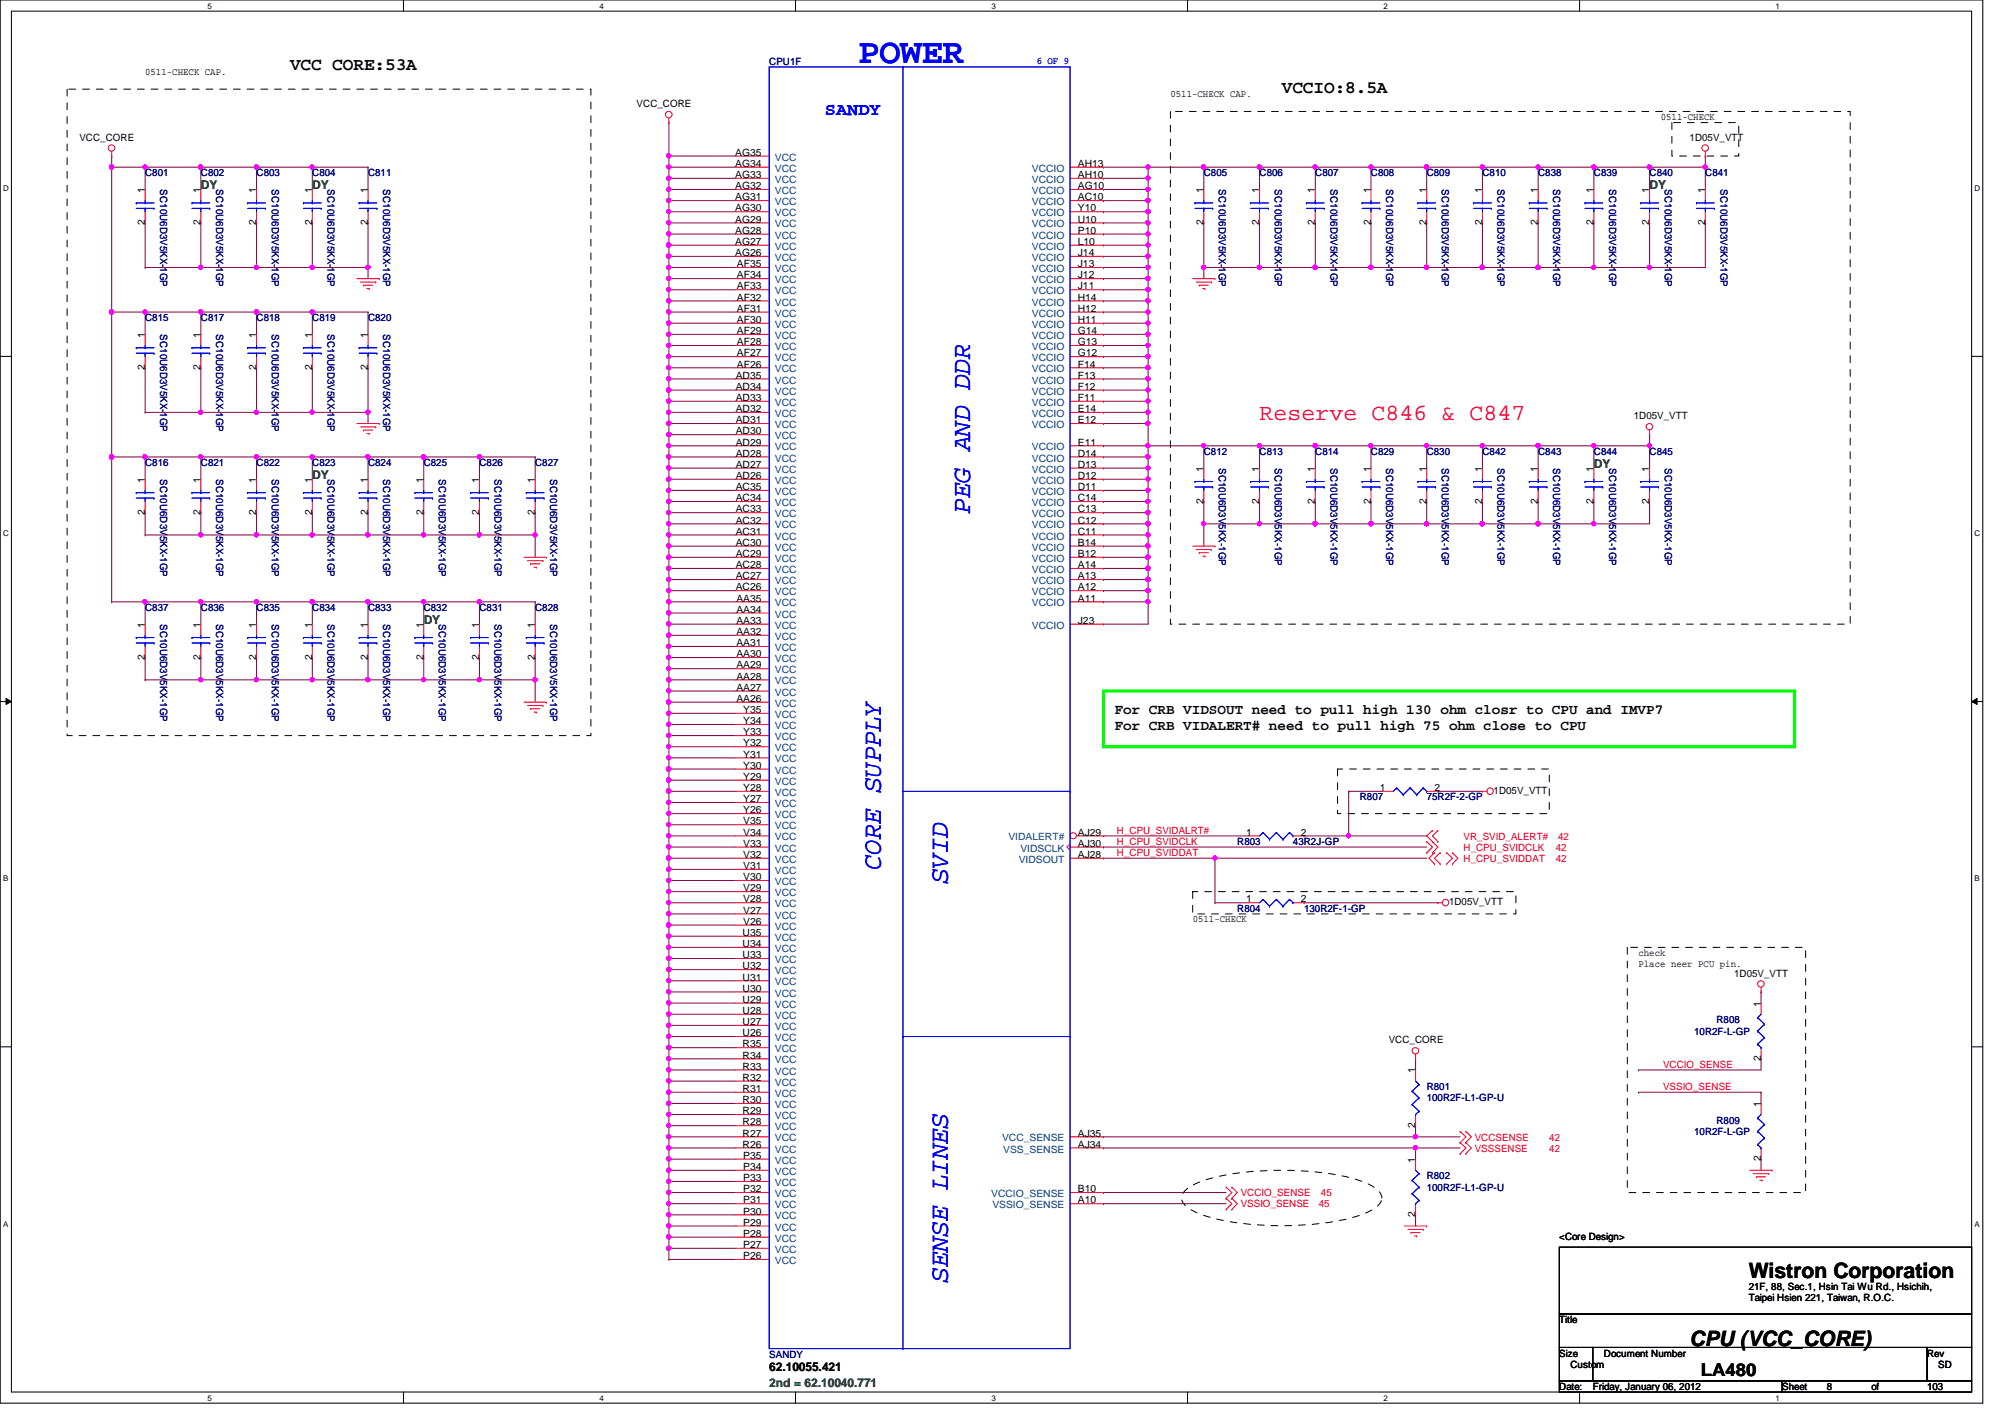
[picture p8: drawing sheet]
<svg xmlns="http://www.w3.org/2000/svg" width="297mm" height="210mm" viewBox="0 0 297 210" stroke-linecap="round" stroke-linejoin="round" font-family="sans-serif">
<defs><g id="words">
<text font-size="5.2" fill="#00f" x="127.2" y="9.3">POWER</text>
<g font-size="3.9" fill="#00f">
<text x="143.7" y="76.1" transform="rotate(-90 143.7 76.1)">PEG AND DDR</text>
<text x="130.5" y="128.9" transform="rotate(-90 130.5 128.9)">CORE SUPPLY</text>
<text x="140.4" y="130.9" transform="rotate(-90 140.4 130.9)">SVID</text>
<text x="140.4" y="190" transform="rotate(-90 140.4 190)">SENSE LINES</text>
</g>
<text font-size="3.4" fill="#f00" x="186.6" y="62.1">Reserve C846 &amp; C847</text>
<g font-size="3.1">
<text x="259.1" y="189.3">Wistron Corporation</text>
<text x="250.3" y="199.3">CPU (VCC_CORE)</text>
</g>
<g font-size="2.6">
<text x="43" y="10.4">VCC CORE:53A</text>
<text x="189.9" y="13.7">VCCIO:8.5A</text>
<text x="252" y="203.8">LA480</text>
</g>
<text font-size="2.6" fill="#00f" x="122.2" y="17">SANDY</text>
<g font-size="2.1">
<text x="165.1" y="105.7">For CRB VIDSOUT need to pull high 130 ohm closr to CPU and IMVP7</text>
<text x="165.1" y="108.1">For CRB VIDALERT# need to pull high 75 ohm close to CPU</text>
</g>
<g font-size="1.8" fill="#008000">
<text x="29.8" y="28.1">DY</text>
<text x="46.3" y="28.1">DY</text>
<text x="244.4" y="28.1">DY</text>
<text x="46.3" y="71">DY</text>
<text x="236.1" y="69.3">DY</text>
<text x="62.8" y="92.5">DY</text>
<text x="114" y="205.4">2nd = 62.10040.771</text>
</g>
<text font-size="1.8" x="114" y="203.1">62.10055.421</text>
<g font-size="1.5">
<text x="21.5" y="11.1">0511-CHECK CAP.</text>
<text x="94.3" y="15.9">VCC_CORE</text>
<text x="173.4" y="14.4">0511-CHECK CAP.</text>
<text x="246" y="17.7">0511-CHECK</text>
<text x="11.8" y="20.8">VCC_CORE</text>
<text x="108.9" y="23.1">AG35</text>
<text x="250.3" y="20.8">1D05V_VTT</text>
<text x="21.5" y="28.6" transform="rotate(-90 21.5 28.6)">1</text>
<text x="29.7" y="28.6" transform="rotate(-90 29.7 28.6)">1</text>
<text x="38" y="28.6" transform="rotate(-90 38 28.6)">1</text>
<text x="46.2" y="28.6" transform="rotate(-90 46.2 28.6)">1</text>
<text x="54.5" y="28.6" transform="rotate(-90 54.5 28.6)">1</text>
<text x="108.9" y="24.7">AG34</text>
<text x="108.9" y="26.4">AG33</text>
<text x="108.9" y="28">AG32</text>
<text x="108.9" y="29.7">AG31</text>
<text x="159.7" y="24.7">AH13</text>
<text x="159.7" y="26.4">AH10</text>
<text x="159.7" y="28">AG10</text>
<text x="159.7" y="29.7">AC10</text>
<text x="178.3" y="28.6" transform="rotate(-90 178.3 28.6)">1</text>
<text x="186.6" y="28.6" transform="rotate(-90 186.6 28.6)">1</text>
<text x="194.8" y="28.6" transform="rotate(-90 194.8 28.6)">1</text>
<text x="203.1" y="28.6" transform="rotate(-90 203.1 28.6)">1</text>
<text x="211.3" y="28.6" transform="rotate(-90 211.3 28.6)">1</text>
<text x="219.6" y="28.6" transform="rotate(-90 219.6 28.6)">1</text>
<text x="227.8" y="28.6" transform="rotate(-90 227.8 28.6)">1</text>
<text x="236.1" y="28.6" transform="rotate(-90 236.1 28.6)">1</text>
<text x="244.3" y="28.6" transform="rotate(-90 244.3 28.6)">1</text>
<text x="252.6" y="28.6" transform="rotate(-90 252.6 28.6)">1</text>
<text x="21.5" y="33.4" transform="rotate(-90 21.5 33.4)">2</text>
<text x="29.7" y="33.4" transform="rotate(-90 29.7 33.4)">2</text>
<text x="38" y="33.4" transform="rotate(-90 38 33.4)">2</text>
<text x="46.2" y="33.4" transform="rotate(-90 46.2 33.4)">2</text>
<text x="54.5" y="33.4" transform="rotate(-90 54.5 33.4)">2</text>
<text x="108.9" y="31.3">AG30</text>
<text x="108.9" y="33">AG29</text>
<text x="108.9" y="34.6">AG28</text>
<text x="159.7" y="31.3">Y10</text>
<text x="159.7" y="33">U10</text>
<text x="159.7" y="34.6">P10</text>
<text x="178.3" y="33.4" transform="rotate(-90 178.3 33.4)">2</text>
<text x="186.6" y="33.4" transform="rotate(-90 186.6 33.4)">2</text>
<text x="194.8" y="33.4" transform="rotate(-90 194.8 33.4)">2</text>
<text x="203.1" y="33.4" transform="rotate(-90 203.1 33.4)">2</text>
<text x="211.3" y="33.4" transform="rotate(-90 211.3 33.4)">2</text>
<text x="219.6" y="33.4" transform="rotate(-90 219.6 33.4)">2</text>
<text x="227.8" y="33.4" transform="rotate(-90 227.8 33.4)">2</text>
<text x="236.1" y="33.4" transform="rotate(-90 236.1 33.4)">2</text>
<text x="244.3" y="33.4" transform="rotate(-90 244.3 33.4)">2</text>
<text x="252.6" y="33.4" transform="rotate(-90 252.6 33.4)">2</text>
<text x="108.9" y="36.3">AG27</text>
<text x="108.9" y="37.9">AG26</text>
<text x="109.2" y="39.6">AF35</text>
<text x="109.2" y="41.2">AF34</text>
<text x="159.7" y="36.3">L10</text>
<text x="159.7" y="37.9">J14</text>
<text x="159.7" y="39.6">J13</text>
<text x="159.7" y="41.2">J12</text>
<text x="109.2" y="42.9">AF33</text>
<text x="109.2" y="44.5">AF32</text>
<text x="109.2" y="46.2">AF31</text>
<text x="109.2" y="47.8">AF30</text>
<text x="159.7" y="42.9">J11</text>
<text x="159.7" y="44.5">H14</text>
<text x="159.7" y="46.2">H12</text>
<text x="159.7" y="47.8">H11</text>
<text x="21.5" y="50" transform="rotate(-90 21.5 50)">1</text>
<text x="29.7" y="50" transform="rotate(-90 29.7 50)">1</text>
<text x="38" y="50" transform="rotate(-90 38 50)">1</text>
<text x="46.2" y="50" transform="rotate(-90 46.2 50)">1</text>
<text x="54.5" y="50" transform="rotate(-90 54.5 50)">1</text>
<text x="109.2" y="49.5">AF29</text>
<text x="109.2" y="51.1">AF28</text>
<text x="109.2" y="52.8">AF27</text>
<text x="159.7" y="52.8">G12</text>
<text x="159.7" y="49.5">G14</text>
<text x="159.7" y="51.1">G13</text>
<text x="21.5" y="54.8" transform="rotate(-90 21.5 54.8)">2</text>
<text x="29.7" y="54.8" transform="rotate(-90 29.7 54.8)">2</text>
<text x="38" y="54.8" transform="rotate(-90 38 54.8)">2</text>
<text x="46.2" y="54.8" transform="rotate(-90 46.2 54.8)">2</text>
<text x="54.5" y="54.8" transform="rotate(-90 54.5 54.8)">2</text>
<text x="109" y="56.1">AD35</text>
<text x="109" y="57.7">AD34</text>
<text x="109" y="59.4">AD33</text>
<text x="109.2" y="54.4">AF26</text>
<text x="159.7" y="54.4">F14</text>
<text x="159.7" y="56.1">F13</text>
<text x="159.7" y="57.7">F12</text>
<text x="159.7" y="59.4">F11</text>
<text x="109" y="61">AD32</text>
<text x="109" y="62.7">AD31</text>
<text x="109" y="64.3">AD30</text>
<text x="109" y="66">AD29</text>
<text x="159.7" y="61">E14</text>
<text x="159.7" y="62.7">E12</text>
<text x="159.7" y="66">E11</text>
<text x="242.1" y="62.1">1D05V_VTT</text>
<text x="21.5" y="71.5" transform="rotate(-90 21.5 71.5)">1</text>
<text x="29.7" y="71.5" transform="rotate(-90 29.7 71.5)">1</text>
<text x="38" y="71.5" transform="rotate(-90 38 71.5)">1</text>
<text x="46.2" y="71.5" transform="rotate(-90 46.2 71.5)">1</text>
<text x="54.5" y="71.5" transform="rotate(-90 54.5 71.5)">1</text>
<text x="62.7" y="71.5" transform="rotate(-90 62.7 71.5)">1</text>
<text x="71" y="71.5" transform="rotate(-90 71 71.5)">1</text>
<text x="79.2" y="71.5" transform="rotate(-90 79.2 71.5)">1</text>
<text x="109" y="67.6">AD28</text>
<text x="109" y="69.3">AD27</text>
<text x="109" y="71">AD26</text>
<text x="159.7" y="67.6">D14</text>
<text x="159.7" y="69.3">D13</text>
<text x="159.7" y="71">D12</text>
<text x="178.3" y="69.8" transform="rotate(-90 178.3 69.8)">1</text>
<text x="186.6" y="69.8" transform="rotate(-90 186.6 69.8)">1</text>
<text x="194.8" y="69.8" transform="rotate(-90 194.8 69.8)">1</text>
<text x="203.1" y="69.8" transform="rotate(-90 203.1 69.8)">1</text>
<text x="211.3" y="69.8" transform="rotate(-90 211.3 69.8)">1</text>
<text x="219.6" y="69.8" transform="rotate(-90 219.6 69.8)">1</text>
<text x="227.8" y="69.8" transform="rotate(-90 227.8 69.8)">1</text>
<text x="236.1" y="69.8" transform="rotate(-90 236.1 69.8)">1</text>
<text x="244.3" y="69.8" transform="rotate(-90 244.3 69.8)">1</text>
<text x="21.5" y="76.3" transform="rotate(-90 21.5 76.3)">2</text>
<text x="29.7" y="76.3" transform="rotate(-90 29.7 76.3)">2</text>
<text x="38" y="76.3" transform="rotate(-90 38 76.3)">2</text>
<text x="46.2" y="76.3" transform="rotate(-90 46.2 76.3)">2</text>
<text x="54.5" y="76.3" transform="rotate(-90 54.5 76.3)">2</text>
<text x="62.7" y="76.3" transform="rotate(-90 62.7 76.3)">2</text>
<text x="71" y="76.3" transform="rotate(-90 71 76.3)">2</text>
<text x="79.2" y="76.3" transform="rotate(-90 79.2 76.3)">2</text>
<text x="109" y="72.6">AC35</text>
<text x="109" y="74.3">AC34</text>
<text x="109" y="75.9">AC33</text>
<text x="109" y="77.6">AC32</text>
<text x="159.7" y="77.6">C12</text>
<text x="159.7" y="72.6">D11</text>
<text x="159.7" y="74.3">C14</text>
<text x="159.7" y="75.9">C13</text>
<text x="178.3" y="74.6" transform="rotate(-90 178.3 74.6)">2</text>
<text x="186.6" y="74.6" transform="rotate(-90 186.6 74.6)">2</text>
<text x="194.8" y="74.6" transform="rotate(-90 194.8 74.6)">2</text>
<text x="203.1" y="74.6" transform="rotate(-90 203.1 74.6)">2</text>
<text x="211.3" y="74.6" transform="rotate(-90 211.3 74.6)">2</text>
<text x="219.6" y="74.6" transform="rotate(-90 219.6 74.6)">2</text>
<text x="227.8" y="74.6" transform="rotate(-90 227.8 74.6)">2</text>
<text x="236.1" y="74.6" transform="rotate(-90 236.1 74.6)">2</text>
<text x="244.3" y="74.6" transform="rotate(-90 244.3 74.6)">2</text>
<text x="109" y="79.2">AC31</text>
<text x="109" y="80.9">AC30</text>
<text x="109" y="82.5">AC29</text>
<text x="159.7" y="79.2">C11</text>
<text x="159.7" y="80.9">B14</text>
<text x="159.7" y="82.5">B12</text>
<text x="109" y="84.2">AC28</text>
<text x="109" y="85.8">AC27</text>
<text x="109" y="87.5">AC26</text>
<text x="109.1" y="89.1">AA35</text>
<text x="159.7" y="84.2">A14</text>
<text x="159.7" y="85.8">A13</text>
<text x="159.7" y="87.5">A12</text>
<text x="159.7" y="89.1">A11</text>
<text x="21.5" y="93" transform="rotate(-90 21.5 93)">1</text>
<text x="29.7" y="93" transform="rotate(-90 29.7 93)">1</text>
<text x="38" y="93" transform="rotate(-90 38 93)">1</text>
<text x="46.2" y="93" transform="rotate(-90 46.2 93)">1</text>
<text x="54.5" y="93" transform="rotate(-90 54.5 93)">1</text>
<text x="62.7" y="93" transform="rotate(-90 62.7 93)">1</text>
<text x="71" y="93" transform="rotate(-90 71 93)">1</text>
<text x="79.2" y="93" transform="rotate(-90 79.2 93)">1</text>
<text x="109.1" y="90.8">AA34</text>
<text x="109.1" y="92.4">AA33</text>
<text x="109.1" y="94.1">AA32</text>
<text x="109.1" y="95.7">AA31</text>
<text x="159.7" y="92.4">J23</text>
<text x="21.5" y="97.7" transform="rotate(-90 21.5 97.7)">2</text>
<text x="29.7" y="97.7" transform="rotate(-90 29.7 97.7)">2</text>
<text x="38" y="97.7" transform="rotate(-90 38 97.7)">2</text>
<text x="46.2" y="97.7" transform="rotate(-90 46.2 97.7)">2</text>
<text x="54.5" y="97.7" transform="rotate(-90 54.5 97.7)">2</text>
<text x="62.7" y="97.7" transform="rotate(-90 62.7 97.7)">2</text>
<text x="71" y="97.7" transform="rotate(-90 71 97.7)">2</text>
<text x="79.2" y="97.7" transform="rotate(-90 79.2 97.7)">2</text>
<text x="109.1" y="97.4">AA30</text>
<text x="109.1" y="99">AA29</text>
<text x="109.1" y="100.7">AA28</text>
<text x="109.1" y="102.3">AA27</text>
<text x="109.1" y="104">AA26</text>
<text x="110.1" y="105.6">Y35</text>
<text x="110.1" y="107.3">Y34</text>
<text x="110.1" y="108.9">Y33</text>
<text x="110.1" y="110.6">Y32</text>
<text x="110.1" y="112.2">Y31</text>
<text x="110.1" y="113.9">Y30</text>
<text x="110.1" y="115.5">Y29</text>
<text x="110.1" y="117.2">Y28</text>
<text x="110.1" y="118.8">Y27</text>
<text x="204.4" y="117.2">1</text>
<text x="212.5" y="117.2">2</text>
<text x="221.3" y="117.6">1D05V_VTT</text>
<text x="110.1" y="120.5">Y26</text>
<text x="110.1" y="122.1">V35</text>
<text x="110.1" y="123.8">V34</text>
<text x="110.1" y="125.4">V33</text>
<text x="159.7" y="123.8">AJ29</text>
<text x="159.7" y="125.4">AJ30</text>
<text x="184.6" y="123.8">1</text>
<text x="192.7" y="123.8">2</text>
<text x="110.1" y="127.1">V32</text>
<text x="110.1" y="128.7">V31</text>
<text x="110.1" y="130.4">V30</text>
<text x="159.7" y="127.1">AJ28</text>
<text x="110.1" y="132">V29</text>
<text x="110.1" y="133.7">V28</text>
<text x="110.1" y="135.3">V27</text>
<text x="110.1" y="137">V26</text>
<text x="176.7" y="136.6">0511-CHECK</text>
<text x="184.6" y="133.7">1</text>
<text x="192.7" y="133.7">2</text>
<text x="214.7" y="134.1">1D05V_VTT</text>
<text x="110" y="138.6">U35</text>
<text x="110" y="140.3">U34</text>
<text x="110" y="141.9">U33</text>
<text x="110" y="143.6">U32</text>
<text x="242.7" y="141.6">check</text>
<text x="242.7" y="143.2">Place neer PCU pin.</text>
<text x="110" y="145.2">U31</text>
<text x="110" y="146.9">U30</text>
<text x="110" y="148.5">U29</text>
<text x="256.9" y="144.7">1D05V_VTT</text>
<text x="260.9" y="149.1" transform="rotate(-90 260.9 149.1)">1</text>
<text x="110" y="150.2">U28</text>
<text x="110" y="151.8">U27</text>
<text x="110" y="153.5">U26</text>
<text x="110" y="155.2">R35</text>
<text x="205.7" y="154.6">VCC_CORE</text>
<text x="110" y="156.8">R34</text>
<text x="110" y="158.5">R33</text>
<text x="110" y="160.1">R32</text>
<text x="110" y="161.8">R31</text>
<text x="209.7" y="159" transform="rotate(-90 209.7 159)">1</text>
<text x="260.9" y="157.2" transform="rotate(-90 260.9 157.2)">2</text>
<text x="110" y="163.4">R30</text>
<text x="110" y="165.1">R29</text>
<text x="110" y="166.7">R28</text>
<text x="209.7" y="167.1" transform="rotate(-90 209.7 167.1)">2</text>
<text x="260.9" y="164" transform="rotate(-90 260.9 164)">1</text>
<text x="110" y="168.4">R27</text>
<text x="110" y="170">R26</text>
<text x="110.1" y="171.7">P35</text>
<text x="110.1" y="173.3">P34</text>
<text x="159.7" y="168.4">AJ35</text>
<text x="159.7" y="170">AJ34</text>
<text x="209.7" y="172.2" transform="rotate(-90 209.7 172.2)">1</text>
<text x="260.9" y="172" transform="rotate(-90 260.9 172)">2</text>
<text x="110.1" y="175">P33</text>
<text x="110.1" y="176.6">P32</text>
<text x="110.1" y="178.3">P31</text>
<text x="110.1" y="179.9">P30</text>
<text x="159.7" y="178.3">A10</text>
<text x="159.7" y="176.6">B10</text>
<text x="110.1" y="181.6">P29</text>
<text x="110.1" y="183.2">P28</text>
<text x="110.1" y="184.9">P27</text>
<text x="209.7" y="180.3" transform="rotate(-90 209.7 180.3)">2</text>
<text x="231" y="183.6">&lt;Core Design&gt;</text>
<text x="110.1" y="186.5">P26</text>
<text x="259.1" y="191.1">21F, 88, Sec.1, Hsin Tai Wu Rd., Hsichih,</text>
<text x="231" y="196">Title</text>
<text x="259.1" y="192.8">Taipei Hsien 221, Taiwan, R.O.C.</text>
<text x="231" y="201">Size</text>
<text x="232.7" y="202.6">Custom</text>
<text x="237.6" y="201">Document Number</text>
<text x="285.5" y="201">Rev</text>
<text x="287.1" y="202.6">SD</text>
<text x="231" y="205.9">Date:</text>
<text x="236" y="205.9">Friday, January 06, 2012</text>
<text x="264" y="205.9">Sheet</text>
<text x="270.6" y="205.9">8</text>
<text x="277.2" y="205.9">of</text>
<text x="285.5" y="205.9">103</text>
</g>
<g font-size="1.5" fill="#000080">
<text x="114" y="9.6">CPU1F</text>
<text x="21.5" y="26.1">C801</text>
<text x="23.7" y="28.1" transform="rotate(90 23.7 28.1)">SC10U6D3V5KX-1GP</text>
<text x="29.8" y="26.1">C802</text>
<text x="32" y="28.1" transform="rotate(90 32 28.1)">SC10U6D3V5KX-1GP</text>
<text x="38" y="26.1">C803</text>
<text x="40.3" y="28.1" transform="rotate(90 40.3 28.1)">SC10U6D3V5KX-1GP</text>
<text x="46.3" y="26.1">C804</text>
<text x="48.5" y="28.1" transform="rotate(90 48.5 28.1)">SC10U6D3V5KX-1GP</text>
<text x="54.5" y="26.1">C811</text>
<text x="56.8" y="28.1" transform="rotate(90 56.8 28.1)">SC10U6D3V5KX-1GP</text>
<text x="178.3" y="26.1">C805</text>
<text x="180.6" y="28.1" transform="rotate(90 180.6 28.1)">SC10U6D3V5KX-1GP</text>
<text x="186.6" y="26.1">C806</text>
<text x="188.8" y="28.1" transform="rotate(90 188.8 28.1)">SC10U6D3V5KX-1GP</text>
<text x="194.9" y="26.1">C807</text>
<text x="197.1" y="28.1" transform="rotate(90 197.1 28.1)">SC10U6D3V5KX-1GP</text>
<text x="203.1" y="26.1">C808</text>
<text x="205.4" y="28.1" transform="rotate(90 205.4 28.1)">SC10U6D3V5KX-1GP</text>
<text x="211.4" y="26.1">C809</text>
<text x="213.6" y="28.1" transform="rotate(90 213.6 28.1)">SC10U6D3V5KX-1GP</text>
<text x="219.6" y="26.1">C810</text>
<text x="221.9" y="28.1" transform="rotate(90 221.9 28.1)">SC10U6D3V5KX-1GP</text>
<text x="227.9" y="26.1">C838</text>
<text x="230.1" y="28.1" transform="rotate(90 230.1 28.1)">SC10U6D3V5KX-1GP</text>
<text x="236.1" y="26.1">C839</text>
<text x="238.4" y="28.1" transform="rotate(90 238.4 28.1)">SC10U6D3V5KX-1GP</text>
<text x="244.4" y="26.1">C840</text>
<text x="246.6" y="28.1" transform="rotate(90 246.6 28.1)">SC10U6D3V5KX-1GP</text>
<text x="252.6" y="26.1">C841</text>
<text x="254.9" y="28.1" transform="rotate(90 254.9 28.1)">SC10U6D3V5KX-1GP</text>
<text x="21.5" y="47.6">C815</text>
<text x="29.8" y="47.6">C817</text>
<text x="38" y="47.6">C818</text>
<text x="46.3" y="47.6">C819</text>
<text x="54.5" y="47.6">C820</text>
<text x="23.7" y="49.5" transform="rotate(90 23.7 49.5)">SC10U6D3V5KX-1GP</text>
<text x="32" y="49.5" transform="rotate(90 32 49.5)">SC10U6D3V5KX-1GP</text>
<text x="40.3" y="49.5" transform="rotate(90 40.3 49.5)">SC10U6D3V5KX-1GP</text>
<text x="48.5" y="49.5" transform="rotate(90 48.5 49.5)">SC10U6D3V5KX-1GP</text>
<text x="56.8" y="49.5" transform="rotate(90 56.8 49.5)">SC10U6D3V5KX-1GP</text>
<text x="21.5" y="69">C816</text>
<text x="23.7" y="71" transform="rotate(90 23.7 71)">SC10U6D3V5KX-1GP</text>
<text x="29.8" y="69">C821</text>
<text x="32" y="71" transform="rotate(90 32 71)">SC10U6D3V5KX-1GP</text>
<text x="38" y="69">C822</text>
<text x="40.3" y="71" transform="rotate(90 40.3 71)">SC10U6D3V5KX-1GP</text>
<text x="46.3" y="69">C823</text>
<text x="48.5" y="71" transform="rotate(90 48.5 71)">SC10U6D3V5KX-1GP</text>
<text x="54.5" y="69">C824</text>
<text x="56.8" y="71" transform="rotate(90 56.8 71)">SC10U6D3V5KX-1GP</text>
<text x="62.8" y="69">C825</text>
<text x="65" y="71" transform="rotate(90 65 71)">SC10U6D3V5KX-1GP</text>
<text x="71" y="69">C826</text>
<text x="73.3" y="71" transform="rotate(90 73.3 71)">SC10U6D3V5KX-1GP</text>
<text x="79.3" y="69">C827</text>
<text x="81.5" y="71" transform="rotate(90 81.5 71)">SC10U6D3V5KX-1GP</text>
<text x="178.3" y="67.4">C812</text>
<text x="180.6" y="69.3" transform="rotate(90 180.6 69.3)">SC10U6D3V5KX-1GP</text>
<text x="186.6" y="67.4">C813</text>
<text x="188.8" y="69.3" transform="rotate(90 188.8 69.3)">SC10U6D3V5KX-1GP</text>
<text x="194.9" y="67.4">C814</text>
<text x="197.1" y="69.3" transform="rotate(90 197.1 69.3)">SC10U6D3V5KX-1GP</text>
<text x="203.1" y="67.4">C829</text>
<text x="205.4" y="69.3" transform="rotate(90 205.4 69.3)">SC10U6D3V5KX-1GP</text>
<text x="211.4" y="67.4">C830</text>
<text x="213.6" y="69.3" transform="rotate(90 213.6 69.3)">SC10U6D3V5KX-1GP</text>
<text x="219.6" y="67.4">C842</text>
<text x="221.9" y="69.3" transform="rotate(90 221.9 69.3)">SC10U6D3V5KX-1GP</text>
<text x="227.9" y="67.4">C843</text>
<text x="230.1" y="69.3" transform="rotate(90 230.1 69.3)">SC10U6D3V5KX-1GP</text>
<text x="236.1" y="67.4">C844</text>
<text x="238.4" y="69.3" transform="rotate(90 238.4 69.3)">SC10U6D3V5KX-1GP</text>
<text x="244.4" y="67.4">C845</text>
<text x="246.6" y="69.3" transform="rotate(90 246.6 69.3)">SC10U6D3V5KX-1GP</text>
<text x="21.5" y="90.5">C837</text>
<text x="23.7" y="92.5" transform="rotate(90 23.7 92.5)">SC10U6D3V5KX-1GP</text>
<text x="29.8" y="90.5">C836</text>
<text x="32" y="92.5" transform="rotate(90 32 92.5)">SC10U6D3V5KX-1GP</text>
<text x="38" y="90.5">C835</text>
<text x="40.3" y="92.5" transform="rotate(90 40.3 92.5)">SC10U6D3V5KX-1GP</text>
<text x="46.3" y="90.5">C834</text>
<text x="48.5" y="92.5" transform="rotate(90 48.5 92.5)">SC10U6D3V5KX-1GP</text>
<text x="54.5" y="90.5">C833</text>
<text x="56.8" y="92.5" transform="rotate(90 56.8 92.5)">SC10U6D3V5KX-1GP</text>
<text x="62.8" y="90.5">C832</text>
<text x="65" y="92.5" transform="rotate(90 65 92.5)">SC10U6D3V5KX-1GP</text>
<text x="71" y="90.5">C831</text>
<text x="73.3" y="92.5" transform="rotate(90 73.3 92.5)">SC10U6D3V5KX-1GP</text>
<text x="79.3" y="90.5">C828</text>
<text x="81.5" y="92.5" transform="rotate(90 81.5 92.5)">SC10U6D3V5KX-1GP</text>
<text x="201.5" y="118.6">R807</text>
<text x="211.4" y="118.6">75R2F-2-GP</text>
<text x="183.3" y="125.2">R803</text>
<text x="191.6" y="125.2">43R2J-GP</text>
<text x="183.3" y="135.1">R804</text>
<text x="193.2" y="135.1">130R2F-1-GP</text>
<text x="251" y="153.2">10R2F-L-GP</text>
<text x="254.3" y="151.6">R808</text>
<text x="211.4" y="161.5">R801</text>
<text x="211.4" y="163.2">100R2F-L1-GP-U</text>
<text x="254.3" y="166.5">R809</text>
<text x="251" y="168.1">10R2F-L-GP</text>
<text x="211.4" y="174.7">R802</text>
<text x="211.4" y="176.4">100R2F-L1-GP-U</text>
<text x="114" y="201.1">SANDY</text>
</g>
<text font-size="1.5" fill="#00f" x="153.6" y="9.5">6 OF 9</text>
<g font-size="1.5" fill="#004080">
<text x="114.8" y="23.8">VCC</text>
<text x="114.8" y="25.4">VCC</text>
<text x="114.8" y="27.1">VCC</text>
<text x="114.8" y="28.7">VCC</text>
<text x="152.9" y="25.4">VCCIO</text>
<text x="152.9" y="27.1">VCCIO</text>
<text x="152.9" y="28.7">VCCIO</text>
<text x="114.8" y="30.4">VCC</text>
<text x="114.8" y="32">VCC</text>
<text x="114.8" y="33.7">VCC</text>
<text x="114.8" y="35.3">VCC</text>
<text x="152.9" y="30.4">VCCIO</text>
<text x="152.9" y="32">VCCIO</text>
<text x="152.9" y="33.7">VCCIO</text>
<text x="152.9" y="35.3">VCCIO</text>
<text x="114.8" y="37">VCC</text>
<text x="114.8" y="38.7">VCC</text>
<text x="114.8" y="40.3">VCC</text>
<text x="114.8" y="42">VCC</text>
<text x="152.9" y="37">VCCIO</text>
<text x="152.9" y="38.7">VCCIO</text>
<text x="152.9" y="40.3">VCCIO</text>
<text x="152.9" y="42">VCCIO</text>
<text x="114.8" y="43.6">VCC</text>
<text x="114.8" y="45.3">VCC</text>
<text x="114.8" y="46.9">VCC</text>
<text x="152.9" y="43.6">VCCIO</text>
<text x="152.9" y="45.3">VCCIO</text>
<text x="152.9" y="46.9">VCCIO</text>
<text x="114.8" y="48.6">VCC</text>
<text x="114.8" y="50.2">VCC</text>
<text x="114.8" y="51.9">VCC</text>
<text x="114.8" y="53.5">VCC</text>
<text x="152.9" y="53.5">VCCIO</text>
<text x="152.9" y="48.6">VCCIO</text>
<text x="152.9" y="50.2">VCCIO</text>
<text x="152.9" y="51.9">VCCIO</text>
<text x="114.8" y="55.2">VCC</text>
<text x="114.8" y="56.8">VCC</text>
<text x="114.8" y="58.5">VCC</text>
<text x="152.9" y="55.2">VCCIO</text>
<text x="152.9" y="56.8">VCCIO</text>
<text x="152.9" y="58.5">VCCIO</text>
<text x="114.8" y="60.1">VCC</text>
<text x="114.8" y="61.8">VCC</text>
<text x="114.8" y="63.4">VCC</text>
<text x="114.8" y="65.1">VCC</text>
<text x="152.9" y="60.1">VCCIO</text>
<text x="152.9" y="61.8">VCCIO</text>
<text x="152.9" y="63.4">VCCIO</text>
<text x="114.8" y="66.7">VCC</text>
<text x="114.8" y="68.4">VCC</text>
<text x="114.8" y="70">VCC</text>
<text x="114.8" y="71.7">VCC</text>
<text x="152.9" y="66.7">VCCIO</text>
<text x="152.9" y="68.4">VCCIO</text>
<text x="152.9" y="70">VCCIO</text>
<text x="152.9" y="71.7">VCCIO</text>
<text x="114.8" y="73.3">VCC</text>
<text x="114.8" y="75">VCC</text>
<text x="114.8" y="76.6">VCC</text>
<text x="152.9" y="73.3">VCCIO</text>
<text x="152.9" y="75">VCCIO</text>
<text x="152.9" y="76.6">VCCIO</text>
<text x="114.8" y="78.3">VCC</text>
<text x="114.8" y="79.9">VCC</text>
<text x="114.8" y="81.6">VCC</text>
<text x="114.8" y="83.2">VCC</text>
<text x="152.9" y="78.3">VCCIO</text>
<text x="152.9" y="79.9">VCCIO</text>
<text x="152.9" y="81.6">VCCIO</text>
<text x="152.9" y="83.2">VCCIO</text>
<text x="114.8" y="84.9">VCC</text>
<text x="114.8" y="86.5">VCC</text>
<text x="114.8" y="88.2">VCC</text>
<text x="114.8" y="89.8">VCC</text>
<text x="152.9" y="84.9">VCCIO</text>
<text x="152.9" y="86.5">VCCIO</text>
<text x="152.9" y="88.2">VCCIO</text>
<text x="152.9" y="89.8">VCCIO</text>
<text x="114.8" y="91.5">VCC</text>
<text x="114.8" y="93.1">VCC</text>
<text x="114.8" y="94.8">VCC</text>
<text x="152.9" y="93.1">VCCIO</text>
<text x="114.8" y="96.4">VCC</text>
<text x="114.8" y="98.1">VCC</text>
<text x="114.8" y="99.7">VCC</text>
<text x="114.8" y="101.4">VCC</text>
<text x="114.8" y="103">VCC</text>
<text x="114.8" y="104.7">VCC</text>
<text x="114.8" y="106.3">VCC</text>
<text x="114.8" y="108">VCC</text>
<text x="114.8" y="109.6">VCC</text>
<text x="114.8" y="111.3">VCC</text>
<text x="114.8" y="112.9">VCC</text>
<text x="114.8" y="114.6">VCC</text>
<text x="114.8" y="116.2">VCC</text>
<text x="114.8" y="117.9">VCC</text>
<text x="114.8" y="119.5">VCC</text>
<text x="114.8" y="121.2">VCC</text>
<text x="114.8" y="122.9">VCC</text>
<text x="114.8" y="124.5">VCC</text>
<text x="149.4" y="124.5">VIDALERT#</text>
<text x="114.8" y="126.2">VCC</text>
<text x="114.8" y="127.8">VCC</text>
<text x="114.8" y="129.5">VCC</text>
<text x="114.8" y="131.1">VCC</text>
<text x="150.9" y="127.8">VIDSOUT</text>
<text x="151.2" y="126.2">VIDSCLK</text>
<text x="114.8" y="132.8">VCC</text>
<text x="114.8" y="134.4">VCC</text>
<text x="114.8" y="136.1">VCC</text>
<text x="114.8" y="137.7">VCC</text>
<text x="114.8" y="139.4">VCC</text>
<text x="114.8" y="141">VCC</text>
<text x="114.8" y="142.7">VCC</text>
<text x="114.8" y="144.3">VCC</text>
<text x="114.8" y="146">VCC</text>
<text x="114.8" y="147.6">VCC</text>
<text x="114.8" y="149.3">VCC</text>
<text x="114.8" y="150.9">VCC</text>
<text x="114.8" y="152.6">VCC</text>
<text x="114.8" y="154.2">VCC</text>
<text x="114.8" y="155.9">VCC</text>
<text x="114.8" y="157.5">VCC</text>
<text x="114.8" y="159.2">VCC</text>
<text x="114.8" y="160.8">VCC</text>
<text x="114.8" y="162.5">VCC</text>
<text x="114.8" y="164.1">VCC</text>
<text x="114.8" y="165.8">VCC</text>
<text x="114.8" y="167.4">VCC</text>
<text x="114.8" y="169.1">VCC</text>
<text x="114.8" y="170.7">VCC</text>
<text x="114.8" y="172.4">VCC</text>
<text x="148.5" y="169.1">VCC_SENSE</text>
<text x="148.6" y="170.7">VSS_SENSE</text>
<text x="114.8" y="174">VCC</text>
<text x="114.8" y="175.7">VCC</text>
<text x="114.8" y="177.3">VCC</text>
<text x="114.8" y="179">VCC</text>
<text x="146.9" y="177.3">VCCIO_SENSE</text>
<text x="147" y="179">VSSIO_SENSE</text>
<text x="114.8" y="180.6">VCC</text>
<text x="114.8" y="182.3">VCC</text>
<text x="114.8" y="183.9">VCC</text>
<text x="114.8" y="185.6">VCC</text>
<text x="114.8" y="187.2">VCC</text>
</g>
<g font-size="1.5" fill="#f00">
<text x="165.5" y="125.1">H_CPU_SVIDCLK</text>
<text x="165.5" y="123.5">H_CPU_SVIDALRT#</text>
<text x="216.8" y="124.4">VR_SVID_ALERT#</text>
<text x="230.8" y="124.4">42</text>
<text x="165.5" y="126.8">H_CPU_SVIDDAT</text>
<text x="216.8" y="127.7">H_CPU_SVIDDAT</text>
<text x="216.8" y="126">H_CPU_SVIDCLK</text>
<text x="230.5" y="127.7">42</text>
<text x="230.5" y="126">42</text>
<text x="246.4" y="158.2">VCCIO_SENSE</text>
<text x="246.4" y="161.5">VSSIO_SENSE</text>
<text x="218.5" y="169">VCCSENSE</text>
<text x="218.5" y="170.6">VSSSENSE</text>
<text x="229.5" y="169">42</text>
<text x="229.5" y="170.6">42</text>
<text x="183.8" y="177.2">VCCIO_SENSE</text>
<text x="183.8" y="178.9">VSSIO_SENSE</text>
<text x="195.4" y="178.9">45</text>
<text x="195.7" y="177.2">45</text>
</g>
<g font-size="1.2">
<text x="30.7" y="1.3">5</text>
<text x="88.8" y="1.3">4</text>
<text x="146.9" y="1.3">3</text>
<text x="205" y="1.3">2</text>
<text x="263.1" y="1.3">1</text>
<text x=".5" y="28.3">D</text>
<text x="292.5" y="28.3">D</text>
<text x=".5" y="79.4">C</text>
<text x="292.5" y="79.4">C</text>
<text x=".5" y="130.6">B</text>
<text x="292.5" y="130.6">B</text>
<text x=".5" y="181.7">A</text>
<text x="292.5" y="181.7">A</text>
<text x="30.7" y="207.5">5</text>
<text x="88.8" y="207.5">4</text>
<text x="146.9" y="207.5">3</text>
<text x="205" y="207.5">2</text>
<text x="263.1" y="207.5">1</text>
</g>
</g></defs>
<path d="M0 0h293.7v207.9h-293.7zM1.7 1.7h290.4v204.5h-290.4z" fill="none" stroke="#000" stroke-width=".15"/>
<g fill="#fff">
<path d="M30.7 .2h.6v1.3h-.6z"/>
<path d="M30.7 206.4h.6v1.3h-.6z"/>
</g>
<path d="M59.8 0v1.7M59.8 206.2v1.7" fill="none" stroke="#000" stroke-width=".15"/>
<g fill="#fff">
<path d="M88.8 .2h.6v1.3h-.6z"/>
<path d="M88.8 206.4h.6v1.3h-.6z"/>
</g>
<path d="M117.9 0v1.7M117.9 206.2v1.7" fill="none" stroke="#000" stroke-width=".15"/>
<g fill="#fff">
<path d="M146.9 .2h.6v1.3h-.6z"/>
<path d="M146.9 206.4h.6v1.3h-.6z"/>
</g>
<path d="M175.9 0v1.7M175.9 206.2v1.7" fill="none" stroke="#000" stroke-width=".15"/>
<g fill="#fff">
<path d="M205 .2h.6v1.3h-.6z"/>
<path d="M205 206.4h.6v1.3h-.6z"/>
</g>
<path d="M234 0v1.7M234 206.2v1.7" fill="none" stroke="#000" stroke-width=".15"/>
<g fill="#fff">
<path d="M263.1 .2h.5v1.3h-.5z"/>
<path d="M263.1 206.4h.5v1.3h-.5z"/>
<path d="M.5 27.2h.8v1.3h-.8z"/>
<path d="M292.5 27.2h.8v1.3h-.8z"/>
<path d="M.5 78.4h.8v1.3h-.8z"/>
<path d="M292.5 78.4h.8v1.3h-.8z"/>
</g>
<path d="M0 52.8h1.7M292.1 52.8h1.6" fill="none" stroke="#000" stroke-width=".15"/>
<g fill="#fff">
<path d="M.5 129.5h.7v1.3h-.7z"/>
<path d="M292.5 129.5h.7v1.3h-.7z"/>
</g>
<path d="M0 103.9h1.7M.9 103.5l.8 .4-.8 .5zM292.1 103.9l.8-.4v.9zM292.1 103.9h1.6" fill="none" stroke="#000" stroke-width=".15"/>
<path d="M.9 103.5l.8 .4-.8 .5zM292.1 103.9l.8-.4v.9z" fill="#000"/>
<g fill="#fff">
<path d="M.5 180.6h.7v1.3h-.7z"/>
<path d="M292.5 180.6h.7v1.3h-.7z"/>
</g>
<path d="M0 155.1h1.7M292.1 155.1h1.6" fill="none" stroke="#000" stroke-width=".15"/>
<path d="M99.1 186.6h.1M99.1 184.9h.1M99.1 186.6h9.9M99.1 184.9h9.9" fill="none" stroke="#800040" stroke-width=".15"/>
<circle cx="99.1" cy="184.9" r=".32" fill="#f0f"/>
<circle cx="99.1" cy="184.9" r=".32" fill="none" stroke="#f0f" stroke-width=".15"/>
<path d="M99.1 184.9h.1M99.1 183.3h.1M99.1 181.6h.1M99.1 181.6v1.7M99.1 184.9v1.7M99.1 183.3h9.9M99.1 181.6h9.9" fill="none" stroke="#800040" stroke-width=".15"/>
<circle cx="99.1" cy="181.6" r=".32" fill="#f0f"/>
<circle cx="99.1" cy="181.6" r=".32" fill="none" stroke="#f0f" stroke-width=".15"/>
<path d="M99.1 180h.1M99.1 180h9.9M99.1 180v1.6" fill="none" stroke="#800040" stroke-width=".15"/>
<circle cx="99.1" cy="179.9" r=".32" fill="#f0f"/>
<circle cx="99.1" cy="179.9" r=".32" fill="none" stroke="#f0f" stroke-width=".15"/>
<path d="M99.1 178.3h.1M99.1 178.3h9.9M99.1 178.3v1.7" fill="none" stroke="#800040" stroke-width=".15"/>
<circle cx="99.1" cy="178.3" r=".32" fill="#f0f"/>
<circle cx="99.1" cy="178.3" r=".32" fill="none" stroke="#f0f" stroke-width=".15"/>
<path d="M99.1 176.7h.1M99.1 176.7h9.9M99.1 176.7v1.6" fill="none" stroke="#800040" stroke-width=".15"/>
<circle cx="99.1" cy="176.6" r=".32" fill="#f0f"/>
<circle cx="99.1" cy="176.6" r=".32" fill="none" stroke="#f0f" stroke-width=".15"/>
<path d="M99.1 175h.1M99.1 175h9.9M99.1 175v1.7" fill="none" stroke="#800040" stroke-width=".15"/>
<circle cx="99.1" cy="175" r=".32" fill="#f0f"/>
<circle cx="99.1" cy="175" r=".32" fill="none" stroke="#f0f" stroke-width=".15"/>
<path d="M99.1 163.4h.1M99.1 173.4h.1M99.1 161.8h.1M99.1 171.7h.1M99.1 170.1h.1M99.1 163.4h9.9M99.1 173.4h9.9M99.1 161.8h9.9M99.1 171.7h9.9M99.1 170.1h9.9" fill="none" stroke="#800040" stroke-width=".15"/>
<circle cx="99.1" cy="170" r=".32" fill="#f0f"/>
<circle cx="99.1" cy="170" r=".32" fill="none" stroke="#f0f" stroke-width=".15"/>
<path d="M99.1 168.4h.1M99.1 168.4h9.9" fill="none" stroke="#800040" stroke-width=".15"/>
<circle cx="99.1" cy="168.4" r=".32" fill="#f0f"/>
<circle cx="99.1" cy="168.4" r=".32" fill="none" stroke="#f0f" stroke-width=".15"/>
<path d="M99.1 166.8h.1M99.1 165.1h.1M99.1 166.8h9.9M99.1 165.1h9.9M99.1 166.8v1.6" fill="none" stroke="#800040" stroke-width=".15"/>
<circle cx="99.1" cy="166.7" r=".32" fill="#f0f"/>
<circle cx="99.1" cy="166.7" r=".32" fill="none" stroke="#f0f" stroke-width=".15"/>
<path d="M99.1 168.4h.1M99.1 170.1h.1M99.1 168.4v3.3" fill="none" stroke="#800040" stroke-width=".15"/>
<circle cx="99.1" cy="170" r=".32" fill="#f0f"/>
<circle cx="99.1" cy="170" r=".32" fill="none" stroke="#f0f" stroke-width=".15"/>
<path d="M99.1 163.4h.1M99.1 163.4v1.7" fill="none" stroke="#800040" stroke-width=".15"/>
<circle cx="99.1" cy="163.4" r=".32" fill="#f0f"/>
<circle cx="99.1" cy="163.4" r=".32" fill="none" stroke="#f0f" stroke-width=".15"/>
<path d="M99.1 171.7h.1M99.1 171.7v1.7" fill="none" stroke="#800040" stroke-width=".15"/>
<circle cx="99.1" cy="171.7" r=".32" fill="#f0f"/>
<circle cx="99.1" cy="171.7" r=".32" fill="none" stroke="#f0f" stroke-width=".15"/>
<path d="M99.1 161.8h.1M99.1 161.8v1.6" fill="none" stroke="#800040" stroke-width=".15"/>
<circle cx="99.1" cy="161.8" r=".32" fill="#f0f"/>
<circle cx="99.1" cy="161.8" r=".32" fill="none" stroke="#f0f" stroke-width=".15"/>
<path d="M99.1 173.4h.1M99.1 173.4v1.6" fill="none" stroke="#800040" stroke-width=".15"/>
<circle cx="99.1" cy="173.3" r=".32" fill="#f0f"/>
<circle cx="99.1" cy="173.3" r=".32" fill="none" stroke="#f0f" stroke-width=".15"/>
<path d="M99.1 150.2h.1M99.1 150.2h9.9" fill="none" stroke="#800040" stroke-width=".15"/>
<circle cx="99.1" cy="150.2" r=".32" fill="#f0f"/>
<circle cx="99.1" cy="150.2" r=".32" fill="none" stroke="#f0f" stroke-width=".15"/>
<path d="M99.1 137h.1M99.1 137h9.9M99.1 148.6h.1M99.1 158.5h.1M99.1 148.6h9.9M99.1 158.5h9.9M99.1 160.1h.1M99.1 160.1h9.9" fill="none" stroke="#800040" stroke-width=".15"/>
<circle cx="99.1" cy="137" r=".32" fill="#f0f"/>
<circle cx="99.1" cy="137" r=".32" fill="none" stroke="#f0f" stroke-width=".15"/>
<path d="M99.1 135.4h.1M99.1 135.4h9.9M99.1 146.9h.1M99.1 145.3h.1M99.1 143.6h.1M99.1 146.9h9.9M99.1 145.3h9.9M99.1 143.6h9.9" fill="none" stroke="#800040" stroke-width=".15"/>
<circle cx="99.1" cy="143.6" r=".32" fill="#f0f"/>
<circle cx="99.1" cy="143.6" r=".32" fill="none" stroke="#f0f" stroke-width=".15"/>
<path d="M99.1 142h.1M99.1 142h9.9" fill="none" stroke="#800040" stroke-width=".15"/>
<circle cx="99.1" cy="142" r=".32" fill="#f0f"/>
<circle cx="99.1" cy="142" r=".32" fill="none" stroke="#f0f" stroke-width=".15"/>
<path d="M99.1 138.7h.1M99.1 138.7h9.9M99.1 140.3h.1M99.1 156.8h.1M99.1 155.2h.1M99.1 140.3h9.9M99.1 156.8h9.9M99.1 155.2h9.9" fill="none" stroke="#800040" stroke-width=".15"/>
<circle cx="99.1" cy="155.2" r=".32" fill="#f0f"/>
<circle cx="99.1" cy="155.2" r=".32" fill="none" stroke="#f0f" stroke-width=".15"/>
<path d="M99.1 153.5h.1M99.1 153.5h9.9" fill="none" stroke="#800040" stroke-width=".15"/>
<circle cx="99.1" cy="153.5" r=".32" fill="#f0f"/>
<circle cx="99.1" cy="153.5" r=".32" fill="none" stroke="#f0f" stroke-width=".15"/>
<path d="M99.1 151.9h.1M99.1 151.9h9.9" fill="none" stroke="#800040" stroke-width=".15"/>
<circle cx="99.1" cy="151.9" r=".32" fill="#f0f"/>
<circle cx="99.1" cy="151.9" r=".32" fill="none" stroke="#f0f" stroke-width=".15"/>
<path d="M99.1 145.3h.1M99.1 145.3v1.6" fill="none" stroke="#800040" stroke-width=".15"/>
<circle cx="99.1" cy="145.3" r=".32" fill="#f0f"/>
<circle cx="99.1" cy="145.3" r=".32" fill="none" stroke="#f0f" stroke-width=".15"/>
<path d="M99.1 160.1h.1M99.1 160.1v1.7" fill="none" stroke="#800040" stroke-width=".15"/>
<circle cx="99.1" cy="160.1" r=".32" fill="#f0f"/>
<circle cx="99.1" cy="160.1" r=".32" fill="none" stroke="#f0f" stroke-width=".15"/>
<path d="M99.1 150.2h.1M99.1 140.3h.1M99.1 140.3v1.7M99.1 150.2v1.7" fill="none" stroke="#800040" stroke-width=".15"/>
<circle cx="99.1" cy="140.3" r=".32" fill="#f0f"/>
<circle cx="99.1" cy="140.3" r=".32" fill="none" stroke="#f0f" stroke-width=".15"/>
<path d="M99.1 146.9h.1M99.1 146.9v1.7" fill="none" stroke="#800040" stroke-width=".15"/>
<circle cx="99.1" cy="146.9" r=".32" fill="#f0f"/>
<circle cx="99.1" cy="146.9" r=".32" fill="none" stroke="#f0f" stroke-width=".15"/>
<path d="M99.1 151.9h.1M99.1 156.8h.1M99.1 151.9v1.6M99.1 156.8v1.7" fill="none" stroke="#800040" stroke-width=".15"/>
<circle cx="99.1" cy="156.8" r=".32" fill="#f0f"/>
<circle cx="99.1" cy="156.8" r=".32" fill="none" stroke="#f0f" stroke-width=".15"/>
<path d="M99.1 158.5h.1M99.1 158.5v1.6" fill="none" stroke="#800040" stroke-width=".15"/>
<circle cx="99.1" cy="158.5" r=".32" fill="#f0f"/>
<circle cx="99.1" cy="158.5" r=".32" fill="none" stroke="#f0f" stroke-width=".15"/>
<path d="M99.1 138.7h.1M99.1 138.7v1.6M99.1 153.5h.1M99.1 153.5v1.7" fill="none" stroke="#800040" stroke-width=".15"/>
<circle cx="99.1" cy="138.7" r=".32" fill="#f0f"/>
<circle cx="99.1" cy="138.7" r=".32" fill="none" stroke="#f0f" stroke-width=".15"/>
<path d="M99.1 135.4h.1M99.1 135.4v1.6" fill="none" stroke="#800040" stroke-width=".15"/>
<circle cx="99.1" cy="135.4" r=".32" fill="#f0f"/>
<circle cx="99.1" cy="135.4" r=".32" fill="none" stroke="#f0f" stroke-width=".15"/>
<path d="M99.1 155.2h.1M99.1 155.2v1.6" fill="none" stroke="#800040" stroke-width=".15"/>
<circle cx="99.1" cy="155.2" r=".32" fill="#f0f"/>
<circle cx="99.1" cy="155.2" r=".32" fill="none" stroke="#f0f" stroke-width=".15"/>
<path d="M99.1 137h.1M99.1 137v1.7" fill="none" stroke="#800040" stroke-width=".15"/>
<circle cx="99.1" cy="137" r=".32" fill="#f0f"/>
<circle cx="99.1" cy="137" r=".32" fill="none" stroke="#f0f" stroke-width=".15"/>
<path d="M99.1 142h.1M99.1 142v1.6" fill="none" stroke="#800040" stroke-width=".15"/>
<circle cx="99.1" cy="142" r=".32" fill="#f0f"/>
<circle cx="99.1" cy="142" r=".32" fill="none" stroke="#f0f" stroke-width=".15"/>
<path d="M99.1 143.6h.1M99.1 143.6v1.7" fill="none" stroke="#800040" stroke-width=".15"/>
<circle cx="99.1" cy="143.6" r=".32" fill="#f0f"/>
<circle cx="99.1" cy="143.6" r=".32" fill="none" stroke="#f0f" stroke-width=".15"/>
<g fill="none" stroke="#800040" stroke-width=".15">
<path d="M99.1 110.6h.1M99.1 109h.1M99.1 118.9h.1M99.1 117.2h.1M99.1 110.6h9.9M99.1 109h9.9M99.1 118.9h9.9M99.1 117.2h9.9M99.1 123.8h.1M99.1 133.7h.1M99.1 122.2h.1M99.1 132.1h.1"/>
<path d="M99.1 120.5h.1M99.1 123.8h9.9M99.1 133.7h9.9M99.1 122.2h9.9M99.1 132.1h9.9M99.1 120.5h9.9"/>
</g>
<circle cx="99.1" cy="117.2" r=".32" fill="#f0f"/>
<circle cx="99.1" cy="117.2" r=".32" fill="none" stroke="#f0f" stroke-width=".15"/>
<path d="M99.1 115.6h.1M99.1 115.6h9.9" fill="none" stroke="#800040" stroke-width=".15"/>
<circle cx="99.1" cy="115.5" r=".32" fill="#f0f"/>
<circle cx="99.1" cy="115.5" r=".32" fill="none" stroke="#f0f" stroke-width=".15"/>
<path d="M99.1 113.9h.1M99.1 113.9h9.9" fill="none" stroke="#800040" stroke-width=".15"/>
<circle cx="99.1" cy="113.9" r=".32" fill="#f0f"/>
<circle cx="99.1" cy="113.9" r=".32" fill="none" stroke="#f0f" stroke-width=".15"/>
<path d="M99.1 112.3h.1M99.1 112.3h9.9" fill="none" stroke="#800040" stroke-width=".15"/>
<circle cx="99.1" cy="112.2" r=".32" fill="#f0f"/>
<circle cx="99.1" cy="112.2" r=".32" fill="none" stroke="#f0f" stroke-width=".15"/>
<path d="M99.1 130.4h.1M99.1 128.8h.1M99.1 127.1h.1M99.1 130.4h9.9M99.1 128.8h9.9M99.1 127.1h9.9" fill="none" stroke="#800040" stroke-width=".15"/>
<circle cx="99.1" cy="127.1" r=".32" fill="#f0f"/>
<circle cx="99.1" cy="127.1" r=".32" fill="none" stroke="#f0f" stroke-width=".15"/>
<path d="M99.1 125.5h.1M99.1 125.5h9.9" fill="none" stroke="#800040" stroke-width=".15"/>
<circle cx="99.1" cy="125.4" r=".32" fill="#f0f"/>
<circle cx="99.1" cy="125.4" r=".32" fill="none" stroke="#f0f" stroke-width=".15"/>
<path d="M99.1 110.6h.1M99.1 110.6v1.7" fill="none" stroke="#800040" stroke-width=".15"/>
<circle cx="99.1" cy="110.6" r=".32" fill="#f0f"/>
<circle cx="99.1" cy="110.6" r=".32" fill="none" stroke="#f0f" stroke-width=".15"/>
<path d="M99.1 123.8h.1M99.1 123.8v1.7" fill="none" stroke="#800040" stroke-width=".15"/>
<circle cx="99.1" cy="123.8" r=".32" fill="#f0f"/>
<circle cx="99.1" cy="123.8" r=".32" fill="none" stroke="#f0f" stroke-width=".15"/>
<path d="M99.1 132.1h.1M99.1 132.1v1.6" fill="none" stroke="#800040" stroke-width=".15"/>
<circle cx="99.1" cy="132.1" r=".32" fill="#f0f"/>
<circle cx="99.1" cy="132.1" r=".32" fill="none" stroke="#f0f" stroke-width=".15"/>
<path d="M99.1 120.5h.1M99.1 120.5v1.7" fill="none" stroke="#800040" stroke-width=".15"/>
<circle cx="99.1" cy="120.5" r=".32" fill="#f0f"/>
<circle cx="99.1" cy="120.5" r=".32" fill="none" stroke="#f0f" stroke-width=".15"/>
<path d="M99.1 127.1h.1M99.1 127.1v1.7" fill="none" stroke="#800040" stroke-width=".15"/>
<circle cx="99.1" cy="127.1" r=".32" fill="#f0f"/>
<circle cx="99.1" cy="127.1" r=".32" fill="none" stroke="#f0f" stroke-width=".15"/>
<path d="M99.1 128.8h.1M99.1 128.8v1.6" fill="none" stroke="#800040" stroke-width=".15"/>
<circle cx="99.1" cy="128.8" r=".32" fill="#f0f"/>
<circle cx="99.1" cy="128.8" r=".32" fill="none" stroke="#f0f" stroke-width=".15"/>
<path d="M99.1 130.4h.1M99.1 130.4v1.7" fill="none" stroke="#800040" stroke-width=".15"/>
<circle cx="99.1" cy="130.4" r=".32" fill="#f0f"/>
<circle cx="99.1" cy="130.4" r=".32" fill="none" stroke="#f0f" stroke-width=".15"/>
<path d="M99.1 112.3h.1M99.1 118.9h.1M99.1 112.3v1.6M99.1 118.9v1.6M99.1 125.5h.1M99.1 125.5v1.6" fill="none" stroke="#800040" stroke-width=".15"/>
<circle cx="99.1" cy="118.8" r=".32" fill="#f0f"/>
<circle cx="99.1" cy="118.8" r=".32" fill="none" stroke="#f0f" stroke-width=".15"/>
<path d="M99.1 113.9h.1M99.1 113.9v1.7" fill="none" stroke="#800040" stroke-width=".15"/>
<circle cx="99.1" cy="113.9" r=".32" fill="#f0f"/>
<circle cx="99.1" cy="113.9" r=".32" fill="none" stroke="#f0f" stroke-width=".15"/>
<path d="M99.1 117.2h.1M99.1 117.2v1.7" fill="none" stroke="#800040" stroke-width=".15"/>
<circle cx="99.1" cy="117.2" r=".32" fill="#f0f"/>
<circle cx="99.1" cy="117.2" r=".32" fill="none" stroke="#f0f" stroke-width=".15"/>
<path d="M99.1 115.6h.1M99.1 115.6v1.6" fill="none" stroke="#800040" stroke-width=".15"/>
<circle cx="99.1" cy="115.5" r=".32" fill="#f0f"/>
<circle cx="99.1" cy="115.5" r=".32" fill="none" stroke="#f0f" stroke-width=".15"/>
<path d="M99.1 97.4h.1M99.1 97.4h9.9" fill="none" stroke="#800040" stroke-width=".15"/>
<circle cx="99.1" cy="97.4" r=".32" fill="#f0f"/>
<circle cx="99.1" cy="97.4" r=".32" fill="none" stroke="#f0f" stroke-width=".15"/>
<g fill="none" stroke="#800040" stroke-width=".15">
<path d="M99.1 95.8h.1M99.1 84.2h.1M99.1 94.1h.1M99.1 82.5h.1M99.1 92.5h.1M99.1 90.8h.1M99.1 95.8h9.9M99.1 84.2h9.9M99.1 94.1h9.9M99.1 82.5h9.9M99.1 92.5h9.9M99.1 90.8h9.9"/>
<path d="M99.1 107.3h.1M99.1 105.7h.1M99.1 107.3h9.9M99.1 105.7h9.9"/>
</g>
<circle cx="99.1" cy="90.8" r=".32" fill="#f0f"/>
<circle cx="99.1" cy="90.8" r=".32" fill="none" stroke="#f0f" stroke-width=".15"/>
<path d="M99.1 89.2h.1M99.1 89.2h9.9" fill="none" stroke="#800040" stroke-width=".15"/>
<circle cx="99.1" cy="89.1" r=".32" fill="#f0f"/>
<circle cx="99.1" cy="89.1" r=".32" fill="none" stroke="#f0f" stroke-width=".15"/>
<path d="M99.1 87.5h.1M99.1 85.9h.1M99.1 87.5h9.9M99.1 85.9h9.9M99.1 104h.1M99.1 104h9.9" fill="none" stroke="#800040" stroke-width=".15"/>
<circle cx="99.1" cy="104" r=".32" fill="#f0f"/>
<circle cx="99.1" cy="104" r=".32" fill="none" stroke="#f0f" stroke-width=".15"/>
<path d="M99.1 102.4h.1M99.1 102.4h9.9" fill="none" stroke="#800040" stroke-width=".15"/>
<circle cx="99.1" cy="102.3" r=".32" fill="#f0f"/>
<circle cx="99.1" cy="102.3" r=".32" fill="none" stroke="#f0f" stroke-width=".15"/>
<path d="M99.1 100.7h.1M99.1 100.7h9.9" fill="none" stroke="#800040" stroke-width=".15"/>
<circle cx="99.1" cy="100.7" r=".32" fill="#f0f"/>
<circle cx="99.1" cy="100.7" r=".32" fill="none" stroke="#f0f" stroke-width=".15"/>
<path d="M99.1 99.1h.1M99.1 99.1h9.9" fill="none" stroke="#800040" stroke-width=".15"/>
<circle cx="99.1" cy="99" r=".32" fill="#f0f"/>
<circle cx="99.1" cy="99" r=".32" fill="none" stroke="#f0f" stroke-width=".15"/>
<path d="M99.1 84.2h.1M99.1 84.2v1.7M99.1 102.4h.1M99.1 102.4v1.6" fill="none" stroke="#800040" stroke-width=".15"/>
<circle cx="99.1" cy="84.2" r=".32" fill="#f0f"/>
<circle cx="99.1" cy="84.2" r=".32" fill="none" stroke="#f0f" stroke-width=".15"/>
<path d="M99.1 105.7h.1M99.1 105.7v1.6" fill="none" stroke="#800040" stroke-width=".15"/>
<circle cx="99.1" cy="105.6" r=".32" fill="#f0f"/>
<circle cx="99.1" cy="105.6" r=".32" fill="none" stroke="#f0f" stroke-width=".15"/>
<path d="M99.1 95.8h.1M99.1 95.8v1.6" fill="none" stroke="#800040" stroke-width=".15"/>
<circle cx="99.1" cy="95.7" r=".32" fill="#f0f"/>
<circle cx="99.1" cy="95.7" r=".32" fill="none" stroke="#f0f" stroke-width=".15"/>
<path d="M99.1 107.3h.1M99.1 107.3v1.7" fill="none" stroke="#800040" stroke-width=".15"/>
<circle cx="99.1" cy="107.3" r=".32" fill="#f0f"/>
<circle cx="99.1" cy="107.3" r=".32" fill="none" stroke="#f0f" stroke-width=".15"/>
<path d="M99.1 87.5h.1M99.1 87.5v1.7" fill="none" stroke="#800040" stroke-width=".15"/>
<circle cx="99.1" cy="87.5" r=".32" fill="#f0f"/>
<circle cx="99.1" cy="87.5" r=".32" fill="none" stroke="#f0f" stroke-width=".15"/>
<path d="M99.1 82.5h.1M99.1 82.5v1.7" fill="none" stroke="#800040" stroke-width=".15"/>
<circle cx="99.1" cy="82.5" r=".32" fill="#f0f"/>
<circle cx="99.1" cy="82.5" r=".32" fill="none" stroke="#f0f" stroke-width=".15"/>
<path d="M99.1 97.4h.1M99.1 99.1h.1M99.1 92.5h.1M99.1 92.5v1.6M99.1 97.4v3.3" fill="none" stroke="#800040" stroke-width=".15"/>
<circle cx="99.1" cy="92.4" r=".32" fill="#f0f"/>
<circle cx="99.1" cy="92.4" r=".32" fill="none" stroke="#f0f" stroke-width=".15"/>
<path d="M99.1 85.9h.1M99.1 85.9v1.6" fill="none" stroke="#800040" stroke-width=".15"/>
<circle cx="99.1" cy="85.8" r=".32" fill="#f0f"/>
<circle cx="99.1" cy="85.8" r=".32" fill="none" stroke="#f0f" stroke-width=".15"/>
<path d="M99.1 104h.1M99.1 104v1.7" fill="none" stroke="#800040" stroke-width=".15"/>
<circle cx="99.1" cy="104" r=".32" fill="#f0f"/>
<circle cx="99.1" cy="104" r=".32" fill="none" stroke="#f0f" stroke-width=".15"/>
<path d="M99.1 89.2h.1M99.1 89.2v1.6" fill="none" stroke="#800040" stroke-width=".15"/>
<circle cx="99.1" cy="89.1" r=".32" fill="#f0f"/>
<circle cx="99.1" cy="89.1" r=".32" fill="none" stroke="#f0f" stroke-width=".15"/>
<path d="M99.1 90.8h.1M99.1 90.8v1.7" fill="none" stroke="#800040" stroke-width=".15"/>
<circle cx="99.1" cy="90.8" r=".32" fill="#f0f"/>
<circle cx="99.1" cy="90.8" r=".32" fill="none" stroke="#f0f" stroke-width=".15"/>
<path d="M99.1 57.8h.1M99.1 57.8h9.9M99.1 71h.1M99.1 69.3h.1M99.1 79.2h.1M99.1 71h9.9M99.1 69.3h9.9M99.1 79.2h9.9M99.1 80.9h.1M99.1 80.9h9.9" fill="none" stroke="#800040" stroke-width=".15"/>
<circle cx="99.1" cy="57.8" r=".32" fill="#f0f"/>
<circle cx="99.1" cy="57.8" r=".32" fill="none" stroke="#f0f" stroke-width=".15"/>
<path d="M99.1 56.1h.1M99.1 56.1h9.9M99.1 67.7h.1M99.1 66h.1M99.1 64.4h.1M99.1 67.7h9.9M99.1 66h9.9M99.1 64.4h9.9" fill="none" stroke="#800040" stroke-width=".15"/>
<circle cx="99.1" cy="64.4" r=".32" fill="#f0f"/>
<circle cx="99.1" cy="64.4" r=".32" fill="none" stroke="#f0f" stroke-width=".15"/>
<path d="M99.1 62.7h.1M99.1 62.7h9.9" fill="none" stroke="#800040" stroke-width=".15"/>
<circle cx="99.1" cy="62.7" r=".32" fill="#f0f"/>
<circle cx="99.1" cy="62.7" r=".32" fill="none" stroke="#f0f" stroke-width=".15"/>
<path d="M99.1 59.4h.1M99.1 59.4h9.9M99.1 61.1h.1M99.1 77.6h.1M99.1 75.9h.1M99.1 74.3h.1M99.1 61.1h9.9M99.1 77.6h9.9M99.1 75.9h9.9M99.1 74.3h9.9" fill="none" stroke="#800040" stroke-width=".15"/>
<circle cx="99.1" cy="74.3" r=".32" fill="#f0f"/>
<circle cx="99.1" cy="74.3" r=".32" fill="none" stroke="#f0f" stroke-width=".15"/>
<path d="M99.1 72.6h.1M99.1 72.6h9.9" fill="none" stroke="#800040" stroke-width=".15"/>
<circle cx="99.1" cy="72.6" r=".32" fill="#f0f"/>
<circle cx="99.1" cy="72.6" r=".32" fill="none" stroke="#f0f" stroke-width=".15"/>
<path d="M99.1 56.1h.1M99.1 56.1v1.7" fill="none" stroke="#800040" stroke-width=".15"/>
<circle cx="99.1" cy="56.1" r=".32" fill="#f0f"/>
<circle cx="99.1" cy="56.1" r=".32" fill="none" stroke="#f0f" stroke-width=".15"/>
<path d="M99.1 67.7h.1M99.1 67.7v1.6" fill="none" stroke="#800040" stroke-width=".15"/>
<circle cx="99.1" cy="67.7" r=".32" fill="#f0f"/>
<circle cx="99.1" cy="67.7" r=".32" fill="none" stroke="#f0f" stroke-width=".15"/>
<path d="M99.1 61.1h.1M99.1 61.1v1.6" fill="none" stroke="#800040" stroke-width=".15"/>
<circle cx="99.1" cy="61.1" r=".32" fill="#f0f"/>
<circle cx="99.1" cy="61.1" r=".32" fill="none" stroke="#f0f" stroke-width=".15"/>
<path d="M99.1 66h.1M99.1 66v1.7" fill="none" stroke="#800040" stroke-width=".15"/>
<circle cx="99.1" cy="66" r=".32" fill="#f0f"/>
<circle cx="99.1" cy="66" r=".32" fill="none" stroke="#f0f" stroke-width=".15"/>
<path d="M99.1 75.9h.1M99.1 75.9v1.7" fill="none" stroke="#800040" stroke-width=".15"/>
<circle cx="99.1" cy="75.9" r=".32" fill="#f0f"/>
<circle cx="99.1" cy="75.9" r=".32" fill="none" stroke="#f0f" stroke-width=".15"/>
<path d="M99.1 80.9h.1M99.1 80.9v1.6" fill="none" stroke="#800040" stroke-width=".15"/>
<circle cx="99.1" cy="80.9" r=".32" fill="#f0f"/>
<circle cx="99.1" cy="80.9" r=".32" fill="none" stroke="#f0f" stroke-width=".15"/>
<path d="M99.1 77.6h.1M99.1 77.6v1.6" fill="none" stroke="#800040" stroke-width=".15"/>
<circle cx="99.1" cy="77.6" r=".32" fill="#f0f"/>
<circle cx="99.1" cy="77.6" r=".32" fill="none" stroke="#f0f" stroke-width=".15"/>
<path d="M99.1 59.4h.1M99.1 59.4v1.7" fill="none" stroke="#800040" stroke-width=".15"/>
<circle cx="99.1" cy="59.4" r=".32" fill="#f0f"/>
<circle cx="99.1" cy="59.4" r=".32" fill="none" stroke="#f0f" stroke-width=".15"/>
<path d="M99.1 71h.1M99.1 71v1.6" fill="none" stroke="#800040" stroke-width=".15"/>
<circle cx="99.1" cy="71" r=".32" fill="#f0f"/>
<circle cx="99.1" cy="71" r=".32" fill="none" stroke="#f0f" stroke-width=".15"/>
<path d="M99.1 74.3h.1M99.1 74.3v1.6" fill="none" stroke="#800040" stroke-width=".15"/>
<circle cx="99.1" cy="74.3" r=".32" fill="#f0f"/>
<circle cx="99.1" cy="74.3" r=".32" fill="none" stroke="#f0f" stroke-width=".15"/>
<path d="M99.1 79.2h.1M99.1 79.2v1.7" fill="none" stroke="#800040" stroke-width=".15"/>
<circle cx="99.1" cy="79.2" r=".32" fill="#f0f"/>
<circle cx="99.1" cy="79.2" r=".32" fill="none" stroke="#f0f" stroke-width=".15"/>
<path d="M99.1 57.8h.1M99.1 57.8v1.6M99.1 72.6h.1M99.1 72.6v1.7" fill="none" stroke="#800040" stroke-width=".15"/>
<circle cx="99.1" cy="57.8" r=".32" fill="#f0f"/>
<circle cx="99.1" cy="57.8" r=".32" fill="none" stroke="#f0f" stroke-width=".15"/>
<path d="M99.1 64.4h.1M99.1 64.4v1.6" fill="none" stroke="#800040" stroke-width=".15"/>
<circle cx="99.1" cy="64.4" r=".32" fill="#f0f"/>
<circle cx="99.1" cy="64.4" r=".32" fill="none" stroke="#f0f" stroke-width=".15"/>
<path d="M99.1 62.7h.1M99.1 62.7v1.7" fill="none" stroke="#800040" stroke-width=".15"/>
<circle cx="99.1" cy="62.7" r=".32" fill="#f0f"/>
<circle cx="99.1" cy="62.7" r=".32" fill="none" stroke="#f0f" stroke-width=".15"/>
<path d="M99.1 44.6h.1M99.1 44.6h9.9" fill="none" stroke="#800040" stroke-width=".15"/>
<circle cx="99.1" cy="44.6" r=".32" fill="#f0f"/>
<circle cx="99.1" cy="44.6" r=".32" fill="none" stroke="#f0f" stroke-width=".15"/>
<g fill="none" stroke="#800040" stroke-width=".15">
<path d="M99.1 31.4h.1M99.1 29.7h.1M99.1 39.6h.1M99.1 38h.1M99.1 31.4h9.9M99.1 29.7h9.9M99.1 39.6h9.9M99.1 38h9.9M99.1 54.5h.1M99.1 42.9h.1M99.1 52.8h.1M99.1 41.3h.1"/>
<path d="M99.1 54.5h9.9M99.1 42.9h9.9M99.1 52.8h9.9M99.1 41.3h9.9"/>
</g>
<circle cx="99.1" cy="37.9" r=".32" fill="#f0f"/>
<circle cx="99.1" cy="37.9" r=".32" fill="none" stroke="#f0f" stroke-width=".15"/>
<path d="M99.1 36.3h.1M99.1 36.3h9.9" fill="none" stroke="#800040" stroke-width=".15"/>
<circle cx="99.1" cy="36.3" r=".32" fill="#f0f"/>
<circle cx="99.1" cy="36.3" r=".32" fill="none" stroke="#f0f" stroke-width=".15"/>
<g fill="none" stroke="#800040" stroke-width=".15">
<path d="M99.1 34.7h.1M99.1 33h.1M99.1 34.7h9.9M99.1 33h9.9M99.1 51.2h.1M99.1 49.5h.1M99.1 47.9h.1M99.1 46.2h.1M99.1 51.2h9.9M99.1 49.5h9.9M99.1 47.9h9.9M99.1 46.2h9.9"/>
<path d="M99.1 49.5v1.7"/>
</g>
<circle cx="99.1" cy="49.5" r=".32" fill="#f0f"/>
<circle cx="99.1" cy="49.5" r=".32" fill="none" stroke="#f0f" stroke-width=".15"/>
<path d="M99.1 29.7h.1M99.1 29.7v1.7" fill="none" stroke="#800040" stroke-width=".15"/>
<circle cx="99.1" cy="29.7" r=".32" fill="#f0f"/>
<circle cx="99.1" cy="29.7" r=".32" fill="none" stroke="#f0f" stroke-width=".15"/>
<path d="M99.1 47.9h.1M99.1 47.9v1.6" fill="none" stroke="#800040" stroke-width=".15"/>
<circle cx="99.1" cy="47.9" r=".32" fill="#f0f"/>
<circle cx="99.1" cy="47.9" r=".32" fill="none" stroke="#f0f" stroke-width=".15"/>
<path d="M99.1 42.9h.1M99.1 42.9v1.7" fill="none" stroke="#800040" stroke-width=".15"/>
<circle cx="99.1" cy="42.9" r=".32" fill="#f0f"/>
<circle cx="99.1" cy="42.9" r=".32" fill="none" stroke="#f0f" stroke-width=".15"/>
<path d="M99.1 52.8h.1M99.1 52.8v1.7" fill="none" stroke="#800040" stroke-width=".15"/>
<circle cx="99.1" cy="52.8" r=".32" fill="#f0f"/>
<circle cx="99.1" cy="52.8" r=".32" fill="none" stroke="#f0f" stroke-width=".15"/>
<path d="M99.1 51.2h.1M99.1 51.2v1.6" fill="none" stroke="#800040" stroke-width=".15"/>
<circle cx="99.1" cy="51.2" r=".32" fill="#f0f"/>
<circle cx="99.1" cy="51.2" r=".32" fill="none" stroke="#f0f" stroke-width=".15"/>
<path d="M99.1 39.6h.1M99.1 39.6v1.7" fill="none" stroke="#800040" stroke-width=".15"/>
<circle cx="99.1" cy="39.6" r=".32" fill="#f0f"/>
<circle cx="99.1" cy="39.6" r=".32" fill="none" stroke="#f0f" stroke-width=".15"/>
<path d="M99.1 33h.1M99.1 33v1.7" fill="none" stroke="#800040" stroke-width=".15"/>
<circle cx="99.1" cy="33" r=".32" fill="#f0f"/>
<circle cx="99.1" cy="33" r=".32" fill="none" stroke="#f0f" stroke-width=".15"/>
<path d="M99.1 31.4h.1M99.1 31.4v1.6" fill="none" stroke="#800040" stroke-width=".15"/>
<circle cx="99.1" cy="31.3" r=".32" fill="#f0f"/>
<circle cx="99.1" cy="31.3" r=".32" fill="none" stroke="#f0f" stroke-width=".15"/>
<path d="M99.1 34.7h.1M99.1 34.7v1.6" fill="none" stroke="#800040" stroke-width=".15"/>
<circle cx="99.1" cy="34.6" r=".32" fill="#f0f"/>
<circle cx="99.1" cy="34.6" r=".32" fill="none" stroke="#f0f" stroke-width=".15"/>
<path d="M99.1 44.6h.1M99.1 44.6v1.6" fill="none" stroke="#800040" stroke-width=".15"/>
<circle cx="99.1" cy="44.6" r=".32" fill="#f0f"/>
<circle cx="99.1" cy="44.6" r=".32" fill="none" stroke="#f0f" stroke-width=".15"/>
<path d="M99.1 46.2h.1M99.1 46.2v1.7" fill="none" stroke="#800040" stroke-width=".15"/>
<circle cx="99.1" cy="46.2" r=".32" fill="#f0f"/>
<circle cx="99.1" cy="46.2" r=".32" fill="none" stroke="#f0f" stroke-width=".15"/>
<path d="M99.1 36.3h.1M99.1 36.3v1.7" fill="none" stroke="#800040" stroke-width=".15"/>
<circle cx="99.1" cy="36.3" r=".32" fill="#f0f"/>
<circle cx="99.1" cy="36.3" r=".32" fill="none" stroke="#f0f" stroke-width=".15"/>
<path d="M99.1 38h.1M99.1 38v1.6" fill="none" stroke="#800040" stroke-width=".15"/>
<circle cx="99.1" cy="37.9" r=".32" fill="#f0f"/>
<circle cx="99.1" cy="37.9" r=".32" fill="none" stroke="#f0f" stroke-width=".15"/>
<path d="M99.1 28.1h.1M99.1 28.1h9.9M99.1 28.1v1.6" fill="none" stroke="#800040" stroke-width=".15"/>
<circle cx="99.1" cy="28" r=".32" fill="#f0f"/>
<circle cx="99.1" cy="28" r=".32" fill="none" stroke="#f0f" stroke-width=".15"/>
<path d="M99.1 26.4h.1M99.1 26.4h9.9M99.1 26.4v1.7" fill="none" stroke="#800040" stroke-width=".15"/>
<circle cx="99.1" cy="26.4" r=".32" fill="#f0f"/>
<circle cx="99.1" cy="26.4" r=".32" fill="none" stroke="#f0f" stroke-width=".15"/>
<path d="M99.1 24.8h.1M99.1 24.8h9.9M99.1 24.8v1.6" fill="none" stroke="#800040" stroke-width=".15"/>
<circle cx="99.1" cy="24.7" r=".32" fill="#f0f"/>
<circle cx="99.1" cy="24.7" r=".32" fill="none" stroke="#f0f" stroke-width=".15"/>
<path d="M99.1 23.1h.1M99.1 23.1h9.9M99.1 23.1v1.7" fill="none" stroke="#800040" stroke-width=".15"/>
<circle cx="99.1" cy="23.1" r=".32" fill="#f0f"/>
<circle cx="99.1" cy="23.1" r=".32" fill="none" stroke="#f0f" stroke-width=".15"/>
<path d="M163.5 74.3h.1M170.1 72.6h.1M170.1 72.6v1.7h-6.6" fill="none" stroke="#800040" stroke-width=".15"/>
<circle cx="170.1" cy="74.3" r=".32" fill="#f0f"/>
<circle cx="170.1" cy="74.3" r=".32" fill="none" stroke="#f0f" stroke-width=".15"/>
<path d="M163.5 26.4h.1M163.5 28.1h.1M163.5 26.4h6.6M170.1 24.8h.1M170.1 26.4h.1M170.1 24.8v3.3h-6.6" fill="none" stroke="#800040" stroke-width=".15"/>
<circle cx="170.1" cy="26.4" r=".32" fill="#f0f"/>
<circle cx="170.1" cy="26.4" r=".32" fill="none" stroke="#f0f" stroke-width=".15"/>
<path d="M163.5 29.7h.1M170.1 28.1h.1M170.1 28.1v1.6h-6.6" fill="none" stroke="#800040" stroke-width=".15"/>
<circle cx="170.1" cy="28" r=".32" fill="#f0f"/>
<circle cx="170.1" cy="28" r=".32" fill="none" stroke="#f0f" stroke-width=".15"/>
<path d="M163.5 31.4h.1M170.1 29.7h.1M170.1 29.7v1.7h-6.6" fill="none" stroke="#800040" stroke-width=".15"/>
<circle cx="170.1" cy="29.7" r=".32" fill="#f0f"/>
<circle cx="170.1" cy="29.7" r=".32" fill="none" stroke="#f0f" stroke-width=".15"/>
<path d="M163.5 38h.1M163.5 33h.1M163.5 39.6h.1M163.5 34.7h.1M163.5 38h6.6M163.5 33h6.6M163.5 39.6h6.6M163.5 34.7h6.6M163.5 41.3h.1M163.5 41.3h6.6" fill="none" stroke="#800040" stroke-width=".15"/>
<circle cx="170.1" cy="34.6" r=".32" fill="#f0f"/>
<circle cx="170.1" cy="34.6" r=".32" fill="none" stroke="#f0f" stroke-width=".15"/>
<path d="M163.5 36.3h.1M170.1 34.7h.1M170.1 39.6h.1M170.1 34.7v1.6h-6.6M170.1 39.6v1.7" fill="none" stroke="#800040" stroke-width=".15"/>
<circle cx="170.1" cy="39.6" r=".32" fill="#f0f"/>
<circle cx="170.1" cy="39.6" r=".32" fill="none" stroke="#f0f" stroke-width=".15"/>
<path d="M170.1 38h.1M170.1 38v1.6" fill="none" stroke="#800040" stroke-width=".15"/>
<circle cx="170.1" cy="37.9" r=".32" fill="#f0f"/>
<circle cx="170.1" cy="37.9" r=".32" fill="none" stroke="#f0f" stroke-width=".15"/>
<path d="M170.1 36.3h.1M170.1 36.3v1.7" fill="none" stroke="#800040" stroke-width=".15"/>
<circle cx="170.1" cy="36.3" r=".32" fill="#f0f"/>
<circle cx="170.1" cy="36.3" r=".32" fill="none" stroke="#f0f" stroke-width=".15"/>
<path d="M170.1 31.4h.1M170.1 31.4v1.6" fill="none" stroke="#800040" stroke-width=".15"/>
<circle cx="170.1" cy="31.3" r=".32" fill="#f0f"/>
<circle cx="170.1" cy="31.3" r=".32" fill="none" stroke="#f0f" stroke-width=".15"/>
<path d="M163.5 47.9h.1M163.5 42.9h.1M163.5 49.5h.1M163.5 51.2h.1M163.5 44.6h.1M163.5 47.9h6.6M163.5 42.9h6.6M163.5 49.5h6.6M163.5 51.2h6.6M163.5 44.6h6.6" fill="none" stroke="#800040" stroke-width=".15"/>
<circle cx="170.1" cy="44.6" r=".32" fill="#f0f"/>
<circle cx="170.1" cy="44.6" r=".32" fill="none" stroke="#f0f" stroke-width=".15"/>
<path d="M163.5 46.2h.1M163.5 46.2h6.6M170.1 44.6h.1M170.1 46.2h.1M170.1 44.6v3.3" fill="none" stroke="#800040" stroke-width=".15"/>
<circle cx="170.1" cy="46.2" r=".32" fill="#f0f"/>
<circle cx="170.1" cy="46.2" r=".32" fill="none" stroke="#f0f" stroke-width=".15"/>
<path d="M170.1 49.5h.1M170.1 49.5v1.7" fill="none" stroke="#800040" stroke-width=".15"/>
<circle cx="170.1" cy="49.5" r=".32" fill="#f0f"/>
<circle cx="170.1" cy="49.5" r=".32" fill="none" stroke="#f0f" stroke-width=".15"/>
<path d="M170.1 47.9h.1M170.1 47.9v1.6" fill="none" stroke="#800040" stroke-width=".15"/>
<circle cx="170.1" cy="47.9" r=".32" fill="#f0f"/>
<circle cx="170.1" cy="47.9" r=".32" fill="none" stroke="#f0f" stroke-width=".15"/>
<path d="M170.1 41.3h.1M170.1 41.3v1.6" fill="none" stroke="#800040" stroke-width=".15"/>
<circle cx="170.1" cy="41.2" r=".32" fill="#f0f"/>
<circle cx="170.1" cy="41.2" r=".32" fill="none" stroke="#f0f" stroke-width=".15"/>
<path d="M163.5 57.8h.1M163.5 57.8h6.6" fill="none" stroke="#800040" stroke-width=".15"/>
<circle cx="170.1" cy="57.8" r=".32" fill="#f0f"/>
<circle cx="170.1" cy="57.8" r=".32" fill="none" stroke="#f0f" stroke-width=".15"/>
<path d="M163.5 52.8h.1M163.5 59.4h.1M163.5 54.5h.1M163.5 56.1h.1M163.5 52.8h6.6M163.5 59.4h6.6M163.5 54.5h6.6M163.5 56.1h6.6M163.5 61.1h.1M163.5 61.1h6.6" fill="none" stroke="#800040" stroke-width=".15"/>
<circle cx="170.1" cy="56.1" r=".32" fill="#f0f"/>
<circle cx="170.1" cy="56.1" r=".32" fill="none" stroke="#f0f" stroke-width=".15"/>
<path d="M170.1 59.4h.1M170.1 59.4v1.7" fill="none" stroke="#800040" stroke-width=".15"/>
<circle cx="170.1" cy="59.4" r=".32" fill="#f0f"/>
<circle cx="170.1" cy="59.4" r=".32" fill="none" stroke="#f0f" stroke-width=".15"/>
<path d="M170.1 52.8h.1M170.1 52.8v1.7" fill="none" stroke="#800040" stroke-width=".15"/>
<circle cx="170.1" cy="52.8" r=".32" fill="#f0f"/>
<circle cx="170.1" cy="52.8" r=".32" fill="none" stroke="#f0f" stroke-width=".15"/>
<path d="M170.1 57.8h.1M170.1 51.2h.1M170.1 51.2v1.6M170.1 57.8v1.6" fill="none" stroke="#800040" stroke-width=".15"/>
<circle cx="170.1" cy="51.2" r=".32" fill="#f0f"/>
<circle cx="170.1" cy="51.2" r=".32" fill="none" stroke="#f0f" stroke-width=".15"/>
<path d="M163.5 67.7h.1M163.5 62.7h.1M163.5 69.3h.1M163.5 71h.1M163.5 66h.1M163.5 67.7h6.6M163.5 62.7h6.6M163.5 69.3h6.6M163.5 66h6.6M170.1 69.3h.1M170.1 69.3v1.7h-6.6" fill="none" stroke="#800040" stroke-width=".15"/>
<circle cx="170.1" cy="69.3" r=".32" fill="#f0f"/>
<circle cx="170.1" cy="69.3" r=".32" fill="none" stroke="#f0f" stroke-width=".15"/>
<path d="M170.1 62.7h.1M170.1 62.7v3.3" fill="none" stroke="#800040" stroke-width=".15"/>
<circle cx="170.1" cy="62.7" r=".32" fill="#f0f"/>
<circle cx="170.1" cy="62.7" r=".32" fill="none" stroke="#f0f" stroke-width=".15"/>
<path d="M170.1 67.7h.1M170.1 67.7v1.6" fill="none" stroke="#800040" stroke-width=".15"/>
<circle cx="170.1" cy="67.7" r=".32" fill="#f0f"/>
<circle cx="170.1" cy="67.7" r=".32" fill="none" stroke="#f0f" stroke-width=".15"/>
<path d="M170.1 66h.1M170.1 66v1.7" fill="none" stroke="#800040" stroke-width=".15"/>
<circle cx="170.1" cy="66" r=".32" fill="#f0f"/>
<circle cx="170.1" cy="66" r=".32" fill="none" stroke="#f0f" stroke-width=".15"/>
<path d="M170.1 61.1h.1M170.1 61.1v1.6" fill="none" stroke="#800040" stroke-width=".15"/>
<circle cx="170.1" cy="61.1" r=".32" fill="#f0f"/>
<circle cx="170.1" cy="61.1" r=".32" fill="none" stroke="#f0f" stroke-width=".15"/>
<path d="M163.5 72.6h.1M163.5 72.6h6.6" fill="none" stroke="#800040" stroke-width=".15"/>
<circle cx="170.1" cy="72.6" r=".32" fill="#f0f"/>
<circle cx="170.1" cy="72.6" r=".32" fill="none" stroke="#f0f" stroke-width=".15"/>
<g fill="none" stroke="#800040" stroke-width=".15">
<path d="M170.1 54.5h.1M170.1 54.5v1.6M163.5 77.6h.1M163.5 79.2h.1M163.5 75.9h.1M163.5 77.6h6.6M163.5 79.2h6.6M163.5 75.9h6.6M163.5 80.9h.1M163.5 82.5h.1M163.5 84.2h.1M163.5 85.9h.1"/>
<path d="M163.5 87.5h.1M163.5 89.2h.1M163.5 92.5h.1M163.5 80.9h6.6M163.5 82.5h6.6M163.5 84.2h6.6M163.5 85.9h6.6M163.5 87.5h6.6M163.5 89.2h6.6M163.5 92.5h6.6"/>
</g>
<circle cx="170.1" cy="54.5" r=".32" fill="#f0f"/>
<circle cx="170.1" cy="54.5" r=".32" fill="none" stroke="#f0f" stroke-width=".15"/>
<path d="M170.1 33h.1M170.1 33v1.7" fill="none" stroke="#800040" stroke-width=".15"/>
<circle cx="170.1" cy="33" r=".32" fill="#f0f"/>
<circle cx="170.1" cy="33" r=".32" fill="none" stroke="#f0f" stroke-width=".15"/>
<path d="M99.1 148.6h.1M99.1 148.6v1.6" fill="none" stroke="#800040" stroke-width=".15"/>
<circle cx="99.1" cy="148.6" r=".32" fill="#f0f"/>
<circle cx="99.1" cy="148.6" r=".32" fill="none" stroke="#f0f" stroke-width=".15"/>
<path d="M99.1 183.3h.1M99.1 183.3v1.6" fill="none" stroke="#800040" stroke-width=".15"/>
<circle cx="99.1" cy="183.2" r=".32" fill="#f0f"/>
<circle cx="99.1" cy="183.2" r=".32" fill="none" stroke="#f0f" stroke-width=".15"/>
<path d="M170.1 56.1h.1M170.1 56.1v1.7M99.1 165.1h.1M99.1 165.1v1.7" fill="none" stroke="#800040" stroke-width=".15"/>
<circle cx="99.1" cy="165.1" r=".32" fill="#f0f"/>
<circle cx="99.1" cy="165.1" r=".32" fill="none" stroke="#f0f" stroke-width=".15"/>
<path d="M99.1 41.3h.1M99.1 41.3v1.6" fill="none" stroke="#800040" stroke-width=".15"/>
<circle cx="99.1" cy="41.2" r=".32" fill="#f0f"/>
<circle cx="99.1" cy="41.2" r=".32" fill="none" stroke="#f0f" stroke-width=".15"/>
<path d="M99.1 100.7h.1M99.1 100.7v1.7" fill="none" stroke="#800040" stroke-width=".15"/>
<circle cx="99.1" cy="100.7" r=".32" fill="#f0f"/>
<circle cx="99.1" cy="100.7" r=".32" fill="none" stroke="#f0f" stroke-width=".15"/>
<path d="M99.1 122.2h.1M99.1 122.2v1.6" fill="none" stroke="#800040" stroke-width=".15"/>
<circle cx="99.1" cy="122.1" r=".32" fill="#f0f"/>
<circle cx="99.1" cy="122.1" r=".32" fill="none" stroke="#f0f" stroke-width=".15"/>
<path d="M99.1 133.7h.1M99.1 133.7v1.7" fill="none" stroke="#800040" stroke-width=".15"/>
<circle cx="99.1" cy="133.7" r=".32" fill="#f0f"/>
<circle cx="99.1" cy="133.7" r=".32" fill="none" stroke="#f0f" stroke-width=".15"/>
<path d="M99.1 69.3h.1M99.1 69.3v1.7" fill="none" stroke="#800040" stroke-width=".15"/>
<circle cx="99.1" cy="69.3" r=".32" fill="#f0f"/>
<circle cx="99.1" cy="69.3" r=".32" fill="none" stroke="#f0f" stroke-width=".15"/>
<path d="M99.1 94.1h.1M99.1 94.1v1.7" fill="none" stroke="#800040" stroke-width=".15"/>
<circle cx="99.1" cy="94.1" r=".32" fill="#f0f"/>
<circle cx="99.1" cy="94.1" r=".32" fill="none" stroke="#f0f" stroke-width=".15"/>
<path d="M170.1 71h.1M170.1 71v1.6" fill="none" stroke="#800040" stroke-width=".15"/>
<circle cx="170.1" cy="71" r=".32" fill="#f0f"/>
<circle cx="170.1" cy="71" r=".32" fill="none" stroke="#f0f" stroke-width=".15"/>
<path d="M170.1 42.9h.1M170.1 42.9v1.7" fill="none" stroke="#800040" stroke-width=".15"/>
<circle cx="170.1" cy="42.9" r=".32" fill="#f0f"/>
<circle cx="170.1" cy="42.9" r=".32" fill="none" stroke="#f0f" stroke-width=".15"/>
<path d="M99.1 54.5h.1M99.1 54.5v1.6" fill="none" stroke="#800040" stroke-width=".15"/>
<circle cx="99.1" cy="54.5" r=".32" fill="#f0f"/>
<circle cx="99.1" cy="54.5" r=".32" fill="none" stroke="#f0f" stroke-width=".15"/>
<path d="M99.1 109h.1M99.1 109v1.6" fill="none" stroke="#800040" stroke-width=".15"/>
<circle cx="99.1" cy="108.9" r=".32" fill="#f0f"/>
<circle cx="99.1" cy="108.9" r=".32" fill="none" stroke="#f0f" stroke-width=".15"/>
<path d="M170.1 75.9h.1M170.1 75.9v1.7" fill="none" stroke="#800040" stroke-width=".15"/>
<circle cx="170.1" cy="77.6" r=".32" fill="#f0f"/>
<circle cx="170.1" cy="77.6" r=".32" fill="none" stroke="#f0f" stroke-width=".15"/>
<circle cx="170.1" cy="75.9" r=".32" fill="#f0f"/>
<circle cx="170.1" cy="75.9" r=".32" fill="none" stroke="#f0f" stroke-width=".15"/>
<path d="M209.7 156.8h.1M209.7 156.8v1.7M163.5 168.4h.1M163.5 168.4h52.8M209.7 166.8h.1M209.7 170.1h.1M209.7 168.4h.1M209.7 166.8v1.6M209.7 170.1h6.6" fill="none" stroke="#800040" stroke-width=".15"/>
<circle cx="209.7" cy="168.4" r=".32" fill="#f0f"/>
<circle cx="209.7" cy="168.4" r=".32" fill="none" stroke="#f0f" stroke-width=".15"/>
<path d="M163.5 170.1h.1M163.5 170.1h46.2M209.7 180h.1M209.7 170.1h.1M209.7 170.1v1.6M209.7 180v1.6" fill="none" stroke="#800040" stroke-width=".15"/>
<circle cx="209.7" cy="170" r=".32" fill="#f0f"/>
<circle cx="209.7" cy="170" r=".32" fill="none" stroke="#f0f" stroke-width=".15"/>
<path d="M170.1 77.6h.1M170.1 77.6v1.6M163.5 176.7h.1M163.5 178.3h.1M163.5 176.7h18.1M163.5 178.3h18.1" fill="none" stroke="#800040" stroke-width=".15"/>
<circle cx="170.1" cy="77.6" r=".32" fill="#f0f"/>
<circle cx="170.1" cy="77.6" r=".32" fill="none" stroke="#f0f" stroke-width=".15"/>
<path d="M170.1 79.2h.1M170.1 79.2v1.7" fill="none" stroke="#800040" stroke-width=".15"/>
<circle cx="170.1" cy="80.9" r=".32" fill="#f0f"/>
<circle cx="170.1" cy="80.9" r=".32" fill="none" stroke="#f0f" stroke-width=".15"/>
<circle cx="170.1" cy="79.2" r=".32" fill="#f0f"/>
<circle cx="170.1" cy="79.2" r=".32" fill="none" stroke="#f0f" stroke-width=".15"/>
<path d="M170.1 84.2h.1M170.1 84.2v1.7" fill="none" stroke="#800040" stroke-width=".15"/>
<circle cx="170.1" cy="85.8" r=".32" fill="#f0f"/>
<circle cx="170.1" cy="85.8" r=".32" fill="none" stroke="#f0f" stroke-width=".15"/>
<circle cx="170.1" cy="84.2" r=".32" fill="#f0f"/>
<circle cx="170.1" cy="84.2" r=".32" fill="none" stroke="#f0f" stroke-width=".15"/>
<path d="M170.1 87.5h.1M170.1 87.5v1.7" fill="none" stroke="#800040" stroke-width=".15"/>
<circle cx="170.1" cy="89.1" r=".32" fill="#f0f"/>
<circle cx="170.1" cy="89.1" r=".32" fill="none" stroke="#f0f" stroke-width=".15"/>
<circle cx="170.1" cy="87.5" r=".32" fill="#f0f"/>
<circle cx="170.1" cy="87.5" r=".32" fill="none" stroke="#f0f" stroke-width=".15"/>
<path d="M170.1 82.5h.1M170.1 82.5v1.7" fill="none" stroke="#800040" stroke-width=".15"/>
<circle cx="170.1" cy="84.2" r=".32" fill="#f0f"/>
<circle cx="170.1" cy="84.2" r=".32" fill="none" stroke="#f0f" stroke-width=".15"/>
<circle cx="170.1" cy="82.5" r=".32" fill="#f0f"/>
<circle cx="170.1" cy="82.5" r=".32" fill="none" stroke="#f0f" stroke-width=".15"/>
<path d="M170.1 85.9h.1M170.1 85.9v1.6" fill="none" stroke="#800040" stroke-width=".15"/>
<circle cx="170.1" cy="87.5" r=".32" fill="#f0f"/>
<circle cx="170.1" cy="87.5" r=".32" fill="none" stroke="#f0f" stroke-width=".15"/>
<circle cx="170.1" cy="85.8" r=".32" fill="#f0f"/>
<circle cx="170.1" cy="85.8" r=".32" fill="none" stroke="#f0f" stroke-width=".15"/>
<path d="M170.1 89.2h.1M170.1 80.9h.1M170.1 80.9v1.6M170.1 89.2v3.3" fill="none" stroke="#800040" stroke-width=".15"/>
<circle cx="170.1" cy="82.5" r=".32" fill="#f0f"/>
<circle cx="170.1" cy="82.5" r=".32" fill="none" stroke="#f0f" stroke-width=".15"/>
<circle cx="170.1" cy="80.9" r=".32" fill="#f0f"/>
<circle cx="170.1" cy="80.9" r=".32" fill="none" stroke="#f0f" stroke-width=".15"/>
<path d="M170.1 74.3h.1M170.1 74.3v1.6M163.5 125.5h.1M163.5 123.8h.1M163.5 123.8h21.5M163.5 125.5h47.9M180 127.1h.1M180 127.1h31.4M199.8 123.8h.1M199.8 123.8h11.6" fill="none" stroke="#800040" stroke-width=".15"/>
<circle cx="180" cy="127.1" r=".32" fill="#f0f"/>
<circle cx="180" cy="127.1" r=".32" fill="none" stroke="#f0f" stroke-width=".15"/>
<g fill="none" stroke="#800040" stroke-width=".15">
<path d="M163.5 24.8h.1M163.5 24.8h6.6M199.8 117.2h.1M199.8 117.2h5M199.8 117.2v6.6M180 133.7h.1M180 133.7h5M193.2 133.7h.1M193.2 133.7h19.8M242.7 158.5h.1M260.9 146.9h.1M260.9 156.8h.1"/>
<path d="M260.9 146.9v1.7M260.9 156.8v1.7h-18.2M242.7 161.8h.1M242.7 161.8h18.2M260.9 161.8h.1M260.9 171.7h.1M260.9 161.8v1.6M260.9 171.7v1.7"/>
</g>
<circle cx="199.8" cy="123.8" r=".32" fill="#f0f"/>
<circle cx="199.8" cy="123.8" r=".32" fill="none" stroke="#f0f" stroke-width=".15"/>
<g fill="none" stroke="#800040" stroke-width=".15">
<path d="M178.3 39.6h.1M178.3 39.6v1.7M194.9 33h.1M194.9 33v6.6M211.4 24.8h.1M211.4 24.8v3.3M227.9 39.6h.1M227.9 39.6h8.2M244.4 33h.1M244.4 33v6.6M213 117.2h.1M213 117.2h6.6"/>
<path d="M163.5 127.1h.1M163.5 127.1h16.5M180 127.1h.1M180 127.1v6.6"/>
</g>
<circle cx="236.1" cy="39.6" r=".32" fill="#f0f"/>
<circle cx="236.1" cy="39.6" r=".32" fill="none" stroke="#f0f" stroke-width=".15"/>
<circle cx="227.9" cy="39.6" r=".32" fill="#f0f"/>
<circle cx="227.9" cy="39.6" r=".32" fill="none" stroke="#f0f" stroke-width=".15"/>
<path d="M178.3 33h.1M178.3 39.6h.1M178.3 33v6.6M178.3 39.6h8.3M236.1 39.6h8.3M244.4 39.6h.1" fill="none" stroke="#800040" stroke-width=".15"/>
<circle cx="178.3" cy="39.6" r=".32" fill="#f0f"/>
<circle cx="178.3" cy="39.6" r=".32" fill="none" stroke="#f0f" stroke-width=".15"/>
<path d="M203.1 39.6h8.3M211.4 39.6h.1" fill="none" stroke="#800040" stroke-width=".15"/>
<circle cx="203.1" cy="39.6" r=".32" fill="#f0f"/>
<circle cx="203.1" cy="39.6" r=".32" fill="none" stroke="#f0f" stroke-width=".15"/>
<circle cx="211.3" cy="39.6" r=".32" fill="#f0f"/>
<circle cx="211.3" cy="39.6" r=".32" fill="none" stroke="#f0f" stroke-width=".15"/>
<path d="M194.9 39.6h.1M194.9 39.6h8.2" fill="none" stroke="#800040" stroke-width=".15"/>
<circle cx="203.1" cy="39.6" r=".32" fill="#f0f"/>
<circle cx="203.1" cy="39.6" r=".32" fill="none" stroke="#f0f" stroke-width=".15"/>
<circle cx="194.8" cy="39.6" r=".32" fill="#f0f"/>
<circle cx="194.8" cy="39.6" r=".32" fill="none" stroke="#f0f" stroke-width=".15"/>
<path d="M211.4 39.6h.1M211.4 39.6h8.2" fill="none" stroke="#800040" stroke-width=".15"/>
<circle cx="219.6" cy="39.6" r=".32" fill="#f0f"/>
<circle cx="219.6" cy="39.6" r=".32" fill="none" stroke="#f0f" stroke-width=".15"/>
<circle cx="211.3" cy="39.6" r=".32" fill="#f0f"/>
<circle cx="211.3" cy="39.6" r=".32" fill="none" stroke="#f0f" stroke-width=".15"/>
<path d="M186.6 39.6h8.3M194.9 39.6h.1" fill="none" stroke="#800040" stroke-width=".15"/>
<circle cx="186.6" cy="39.6" r=".32" fill="#f0f"/>
<circle cx="186.6" cy="39.6" r=".32" fill="none" stroke="#f0f" stroke-width=".15"/>
<circle cx="194.8" cy="39.6" r=".32" fill="#f0f"/>
<circle cx="194.8" cy="39.6" r=".32" fill="none" stroke="#f0f" stroke-width=".15"/>
<path d="M219.6 39.6h8.3M227.9 39.6h.1" fill="none" stroke="#800040" stroke-width=".15"/>
<circle cx="219.6" cy="39.6" r=".32" fill="#f0f"/>
<circle cx="219.6" cy="39.6" r=".32" fill="none" stroke="#f0f" stroke-width=".15"/>
<circle cx="227.9" cy="39.6" r=".32" fill="#f0f"/>
<circle cx="227.9" cy="39.6" r=".32" fill="none" stroke="#f0f" stroke-width=".15"/>
<path d="M236.1 33h.1M236.1 33v6.6M252.6 23.1h.1M252.6 23.1v1.7" fill="none" stroke="#800040" stroke-width=".15"/>
<circle cx="252.6" cy="24.7" r=".32" fill="#f0f"/>
<circle cx="252.6" cy="24.7" r=".32" fill="none" stroke="#f0f" stroke-width=".15"/>
<path d="M219.6 24.8h.1M219.6 24.8v3.3M219.6 24.8h8.3M252.6 24.8h.1M252.6 24.8v3.3" fill="none" stroke="#800040" stroke-width=".15"/>
<circle cx="219.6" cy="24.7" r=".32" fill="#f0f"/>
<circle cx="219.6" cy="24.7" r=".32" fill="none" stroke="#f0f" stroke-width=".15"/>
<path d="M186.6 33h.1M186.6 33v6.6M227.9 33h.1M227.9 24.8h.1M227.9 24.8v3.3M227.9 33v6.6M244.4 24.8h.1M244.4 24.8h8.2" fill="none" stroke="#800040" stroke-width=".15"/>
<circle cx="244.4" cy="24.7" r=".32" fill="#f0f"/>
<circle cx="244.4" cy="24.7" r=".32" fill="none" stroke="#f0f" stroke-width=".15"/>
<path d="M186.6 24.8h.1M186.6 24.8v3.3M186.6 24.8h8.3" fill="none" stroke="#800040" stroke-width=".15"/>
<circle cx="186.6" cy="24.7" r=".32" fill="#f0f"/>
<circle cx="186.6" cy="24.7" r=".32" fill="none" stroke="#f0f" stroke-width=".15"/>
<path d="M211.4 24.8h.1M211.4 24.8h8.2M219.6 33h.1M219.6 33v6.6" fill="none" stroke="#800040" stroke-width=".15"/>
<circle cx="211.3" cy="24.7" r=".32" fill="#f0f"/>
<circle cx="211.3" cy="24.7" r=".32" fill="none" stroke="#f0f" stroke-width=".15"/>
<path d="M170.1 24.8h.1M170.1 24.8h8.2" fill="none" stroke="#800040" stroke-width=".15"/>
<circle cx="170.1" cy="24.7" r=".32" fill="#f0f"/>
<circle cx="170.1" cy="24.7" r=".32" fill="none" stroke="#f0f" stroke-width=".15"/>
<path d="M236.1 24.8h.1M236.1 24.8v3.3M236.1 24.8h8.3" fill="none" stroke="#800040" stroke-width=".15"/>
<circle cx="236.1" cy="24.7" r=".32" fill="#f0f"/>
<circle cx="236.1" cy="24.7" r=".32" fill="none" stroke="#f0f" stroke-width=".15"/>
<path d="M194.9 24.8h.1M194.9 24.8v3.3M194.9 24.8h8.2M244.4 24.8h.1M244.4 24.8v3.3" fill="none" stroke="#800040" stroke-width=".15"/>
<circle cx="194.8" cy="24.7" r=".32" fill="#f0f"/>
<circle cx="194.8" cy="24.7" r=".32" fill="none" stroke="#f0f" stroke-width=".15"/>
<path d="M203.1 24.8h.1M203.1 24.8v3.3M203.1 24.8h8.3M211.4 33h.1M211.4 33v6.6" fill="none" stroke="#800040" stroke-width=".15"/>
<circle cx="203.1" cy="24.7" r=".32" fill="#f0f"/>
<circle cx="203.1" cy="24.7" r=".32" fill="none" stroke="#f0f" stroke-width=".15"/>
<path d="M178.3 24.8h.1M178.3 24.8v3.3M178.3 24.8h8.3M203.1 33h.1M203.1 33v6.6" fill="none" stroke="#800040" stroke-width=".15"/>
<circle cx="178.3" cy="24.7" r=".32" fill="#f0f"/>
<circle cx="178.3" cy="24.7" r=".32" fill="none" stroke="#f0f" stroke-width=".15"/>
<path d="M227.9 24.8h.1M227.9 24.8h8.2" fill="none" stroke="#800040" stroke-width=".15"/>
<circle cx="227.9" cy="24.7" r=".32" fill="#f0f"/>
<circle cx="227.9" cy="24.7" r=".32" fill="none" stroke="#f0f" stroke-width=".15"/>
<path d="M244.4 39.6h.1M252.6 33h.1M252.6 33v6.6h-8.2" fill="none" stroke="#800040" stroke-width=".15"/>
<circle cx="244.4" cy="39.6" r=".32" fill="#f0f"/>
<circle cx="244.4" cy="39.6" r=".32" fill="none" stroke="#f0f" stroke-width=".15"/>
<path d="M178.3 77.6h.1M178.3 77.6v3.3M194.9 74.3h.1M194.9 74.3v3.3M211.4 66h.1M211.4 66v3.3M227.9 77.6h.1M227.9 77.6h8.2M244.4 74.3h.1M244.4 74.3v3.3" fill="none" stroke="#800040" stroke-width=".15"/>
<circle cx="236.1" cy="77.6" r=".32" fill="#f0f"/>
<circle cx="236.1" cy="77.6" r=".32" fill="none" stroke="#f0f" stroke-width=".15"/>
<circle cx="227.9" cy="77.6" r=".32" fill="#f0f"/>
<circle cx="227.9" cy="77.6" r=".32" fill="none" stroke="#f0f" stroke-width=".15"/>
<path d="M178.3 74.3h.1M178.3 77.6h.1M178.3 74.3v3.3M178.3 77.6h8.3M236.1 77.6h.1M236.1 77.6h8.3" fill="none" stroke="#800040" stroke-width=".15"/>
<circle cx="178.3" cy="77.6" r=".32" fill="#f0f"/>
<circle cx="178.3" cy="77.6" r=".32" fill="none" stroke="#f0f" stroke-width=".15"/>
<path d="M203.1 77.6h.1M203.1 77.6h8.3" fill="none" stroke="#800040" stroke-width=".15"/>
<circle cx="211.3" cy="77.6" r=".32" fill="#f0f"/>
<circle cx="211.3" cy="77.6" r=".32" fill="none" stroke="#f0f" stroke-width=".15"/>
<circle cx="203.1" cy="77.6" r=".32" fill="#f0f"/>
<circle cx="203.1" cy="77.6" r=".32" fill="none" stroke="#f0f" stroke-width=".15"/>
<path d="M194.9 77.6h.1M194.9 77.6h8.2" fill="none" stroke="#800040" stroke-width=".15"/>
<circle cx="203.1" cy="77.6" r=".32" fill="#f0f"/>
<circle cx="203.1" cy="77.6" r=".32" fill="none" stroke="#f0f" stroke-width=".15"/>
<circle cx="194.8" cy="77.6" r=".32" fill="#f0f"/>
<circle cx="194.8" cy="77.6" r=".32" fill="none" stroke="#f0f" stroke-width=".15"/>
<path d="M211.4 77.6h.1M211.4 77.6h8.2" fill="none" stroke="#800040" stroke-width=".15"/>
<circle cx="219.6" cy="77.6" r=".32" fill="#f0f"/>
<circle cx="219.6" cy="77.6" r=".32" fill="none" stroke="#f0f" stroke-width=".15"/>
<circle cx="211.3" cy="77.6" r=".32" fill="#f0f"/>
<circle cx="211.3" cy="77.6" r=".32" fill="none" stroke="#f0f" stroke-width=".15"/>
<path d="M186.6 77.6h.1M186.6 77.6h8.3" fill="none" stroke="#800040" stroke-width=".15"/>
<circle cx="194.8" cy="77.6" r=".32" fill="#f0f"/>
<circle cx="194.8" cy="77.6" r=".32" fill="none" stroke="#f0f" stroke-width=".15"/>
<circle cx="186.6" cy="77.6" r=".32" fill="#f0f"/>
<circle cx="186.6" cy="77.6" r=".32" fill="none" stroke="#f0f" stroke-width=".15"/>
<path d="M219.6 77.6h.1M219.6 77.6h8.3" fill="none" stroke="#800040" stroke-width=".15"/>
<circle cx="227.9" cy="77.6" r=".32" fill="#f0f"/>
<circle cx="227.9" cy="77.6" r=".32" fill="none" stroke="#f0f" stroke-width=".15"/>
<circle cx="219.6" cy="77.6" r=".32" fill="#f0f"/>
<circle cx="219.6" cy="77.6" r=".32" fill="none" stroke="#f0f" stroke-width=".15"/>
<path d="M236.1 74.3h.1M236.1 74.3v3.3M244.4 64.4h.1M244.4 64.4v1.6" fill="none" stroke="#800040" stroke-width=".15"/>
<circle cx="244.4" cy="66" r=".32" fill="#f0f"/>
<circle cx="244.4" cy="66" r=".32" fill="none" stroke="#f0f" stroke-width=".15"/>
<path d="M219.6 66h.1M219.6 66v3.3M219.6 66h8.3" fill="none" stroke="#800040" stroke-width=".15"/>
<circle cx="219.6" cy="66" r=".32" fill="#f0f"/>
<circle cx="219.6" cy="66" r=".32" fill="none" stroke="#f0f" stroke-width=".15"/>
<path d="M186.6 74.3h.1M186.6 66h.1M186.6 66v3.3M186.6 74.3v3.3M186.6 66h8.3M227.9 74.3h.1M227.9 66h.1M227.9 66v3.3M227.9 74.3v3.3" fill="none" stroke="#800040" stroke-width=".15"/>
<circle cx="186.6" cy="66" r=".32" fill="#f0f"/>
<circle cx="186.6" cy="66" r=".32" fill="none" stroke="#f0f" stroke-width=".15"/>
<path d="M211.4 66h.1M211.4 66h8.2M219.6 74.3h.1M219.6 74.3v3.3" fill="none" stroke="#800040" stroke-width=".15"/>
<circle cx="211.3" cy="66" r=".32" fill="#f0f"/>
<circle cx="211.3" cy="66" r=".32" fill="none" stroke="#f0f" stroke-width=".15"/>
<path d="M170.1 66h.1M170.1 66h8.2M236.1 66h.1M236.1 66h8.3M236.1 66v3.3" fill="none" stroke="#800040" stroke-width=".15"/>
<circle cx="236.1" cy="66" r=".32" fill="#f0f"/>
<circle cx="236.1" cy="66" r=".32" fill="none" stroke="#f0f" stroke-width=".15"/>
<path d="M194.9 66h.1M194.9 66v3.3M194.9 66h8.2M244.4 66h.1M244.4 66v3.3" fill="none" stroke="#800040" stroke-width=".15"/>
<circle cx="194.8" cy="66" r=".32" fill="#f0f"/>
<circle cx="194.8" cy="66" r=".32" fill="none" stroke="#f0f" stroke-width=".15"/>
<path d="M203.1 66h.1M203.1 66v3.3M203.1 66h8.3M211.4 74.3h.1M211.4 74.3v3.3" fill="none" stroke="#800040" stroke-width=".15"/>
<circle cx="203.1" cy="66" r=".32" fill="#f0f"/>
<circle cx="203.1" cy="66" r=".32" fill="none" stroke="#f0f" stroke-width=".15"/>
<path d="M178.3 66h.1M178.3 66v3.3M178.3 66h8.3M203.1 74.3h.1M203.1 74.3v3.3" fill="none" stroke="#800040" stroke-width=".15"/>
<circle cx="178.3" cy="66" r=".32" fill="#f0f"/>
<circle cx="178.3" cy="66" r=".32" fill="none" stroke="#f0f" stroke-width=".15"/>
<path d="M227.9 66h.1M227.9 66h8.2" fill="none" stroke="#800040" stroke-width=".15"/>
<circle cx="227.9" cy="66" r=".32" fill="#f0f"/>
<circle cx="227.9" cy="66" r=".32" fill="none" stroke="#f0f" stroke-width=".15"/>
<path d="M54.5 75.9h.1M54.5 75.9v3.3M62.8 79.2h.1M62.8 79.2h8.2" fill="none" stroke="#800040" stroke-width=".15"/>
<circle cx="62.8" cy="79.2" r=".32" fill="#f0f"/>
<circle cx="62.8" cy="79.2" r=".32" fill="none" stroke="#f0f" stroke-width=".15"/>
<path d="M21.5 39.6h.1M21.5 39.6h8.3M54.5 89.2h.1M54.5 89.2v3.3M54.5 89.2h8.3" fill="none" stroke="#800040" stroke-width=".15"/>
<circle cx="54.5" cy="89.1" r=".32" fill="#f0f"/>
<circle cx="54.5" cy="89.1" r=".32" fill="none" stroke="#f0f" stroke-width=".15"/>
<path d="M46.3 46.2h.1M46.3 46.2v3.3M62.8 67.7h.1M62.8 67.7h8.2" fill="none" stroke="#800040" stroke-width=".15"/>
<circle cx="62.8" cy="67.7" r=".32" fill="#f0f"/>
<circle cx="62.8" cy="67.7" r=".32" fill="none" stroke="#f0f" stroke-width=".15"/>
<path d="M54.5 79.2h.1M54.5 79.2h8.3" fill="none" stroke="#800040" stroke-width=".15"/>
<circle cx="54.5" cy="79.2" r=".32" fill="#f0f"/>
<circle cx="54.5" cy="79.2" r=".32" fill="none" stroke="#f0f" stroke-width=".15"/>
<path d="M79.3 75.9h.1M79.3 75.9v3.3M21.5 89.2h.1M21.5 89.2v3.3M21.5 89.2h8.3" fill="none" stroke="#800040" stroke-width=".15"/>
<circle cx="21.5" cy="89.1" r=".32" fill="#f0f"/>
<circle cx="21.5" cy="89.1" r=".32" fill="none" stroke="#f0f" stroke-width=".15"/>
<path d="M29.8 24.8h.1M29.8 24.8h8.2M38 24.8h.1M38 24.8v3.3" fill="none" stroke="#800040" stroke-width=".15"/>
<circle cx="29.7" cy="24.7" r=".32" fill="#f0f"/>
<circle cx="29.7" cy="24.7" r=".32" fill="none" stroke="#f0f" stroke-width=".15"/>
<path d="M29.8 97.4h.1M29.8 97.4v3.3M29.8 100.7h.1M29.8 100.7h8.2" fill="none" stroke="#800040" stroke-width=".15"/>
<circle cx="29.7" cy="100.7" r=".32" fill="#f0f"/>
<circle cx="29.7" cy="100.7" r=".32" fill="none" stroke="#f0f" stroke-width=".15"/>
<path d="M54.5 39.6h.1M54.5 39.6v1.7" fill="none" stroke="#800040" stroke-width=".15"/>
<circle cx="54.5" cy="39.6" r=".32" fill="#f0f"/>
<circle cx="54.5" cy="39.6" r=".32" fill="none" stroke="#f0f" stroke-width=".15"/>
<path d="M54.5 61.1h.1M54.5 61.1v1.6M71 67.7h.1M71 67.7v3.3" fill="none" stroke="#800040" stroke-width=".15"/>
<circle cx="54.5" cy="61.1" r=".32" fill="#f0f"/>
<circle cx="54.5" cy="61.1" r=".32" fill="none" stroke="#f0f" stroke-width=".15"/>
<path d="M62.8 97.4h.1M62.8 97.4v3.3M62.8 100.7h.1M62.8 100.7h8.2" fill="none" stroke="#800040" stroke-width=".15"/>
<circle cx="62.8" cy="100.7" r=".32" fill="#f0f"/>
<circle cx="62.8" cy="100.7" r=".32" fill="none" stroke="#f0f" stroke-width=".15"/>
<path d="M16.5 46.2h.1M16.5 46.2v21.5" fill="none" stroke="#800040" stroke-width=".15"/>
<circle cx="16.5" cy="46.2" r=".32" fill="#f0f"/>
<circle cx="16.5" cy="46.2" r=".32" fill="none" stroke="#f0f" stroke-width=".15"/>
<path d="M62.8 75.9h.1M62.8 75.9v3.3M62.8 89.2h.1M62.8 89.2v3.3M71 89.2h.1M71 89.2h8.3" fill="none" stroke="#800040" stroke-width=".15"/>
<circle cx="71" cy="89.1" r=".32" fill="#f0f"/>
<circle cx="71" cy="89.1" r=".32" fill="none" stroke="#f0f" stroke-width=".15"/>
<path d="M54.5 46.2h.1M54.5 46.2v3.3M29.8 75.9h.1M29.8 79.2h.1M29.8 75.9v3.3M29.8 79.2h8.2" fill="none" stroke="#800040" stroke-width=".15"/>
<circle cx="29.7" cy="79.2" r=".32" fill="#f0f"/>
<circle cx="29.7" cy="79.2" r=".32" fill="none" stroke="#f0f" stroke-width=".15"/>
<path d="M29.8 89.2h.1M29.8 89.2v3.3M29.8 89.2h8.2" fill="none" stroke="#800040" stroke-width=".15"/>
<circle cx="29.7" cy="89.1" r=".32" fill="#f0f"/>
<circle cx="29.7" cy="89.1" r=".32" fill="none" stroke="#f0f" stroke-width=".15"/>
<path d="M38 24.8h.1M38 24.8h8.3M46.3 24.8h.1M46.3 24.8v3.3" fill="none" stroke="#800040" stroke-width=".15"/>
<circle cx="38" cy="24.7" r=".32" fill="#f0f"/>
<circle cx="38" cy="24.7" r=".32" fill="none" stroke="#f0f" stroke-width=".15"/>
<path d="M21.5 46.2h.1M21.5 46.2v3.3M21.5 46.2h8.3M79.3 97.4h.1M79.3 97.4v3.3" fill="none" stroke="#800040" stroke-width=".15"/>
<circle cx="21.5" cy="46.2" r=".32" fill="#f0f"/>
<circle cx="21.5" cy="46.2" r=".32" fill="none" stroke="#f0f" stroke-width=".15"/>
<path d="M54.5 67.7h.1M54.5 67.7v3.3M54.5 67.7h8.3M62.8 67.7h.1M62.8 67.7v3.3" fill="none" stroke="#800040" stroke-width=".15"/>
<circle cx="62.8" cy="67.7" r=".32" fill="#f0f"/>
<circle cx="62.8" cy="67.7" r=".32" fill="none" stroke="#f0f" stroke-width=".15"/>
<circle cx="54.5" cy="67.7" r=".32" fill="#f0f"/>
<circle cx="54.5" cy="67.7" r=".32" fill="none" stroke="#f0f" stroke-width=".15"/>
<path d="M21.5 75.9h.1M21.5 75.9v3.3M46.3 67.7h.1M46.3 67.7v3.3M54.5 97.4h.1M54.5 97.4v3.3M54.5 100.7h.1M54.5 100.7h8.3" fill="none" stroke="#800040" stroke-width=".15"/>
<circle cx="54.5" cy="100.7" r=".32" fill="#f0f"/>
<circle cx="54.5" cy="100.7" r=".32" fill="none" stroke="#f0f" stroke-width=".15"/>
<path d="M38 67.7h.1M38 67.7v3.3M38 67.7h8.3" fill="none" stroke="#800040" stroke-width=".15"/>
<circle cx="38" cy="67.7" r=".32" fill="#f0f"/>
<circle cx="38" cy="67.7" r=".32" fill="none" stroke="#f0f" stroke-width=".15"/>
<path d="M29.8 33h.1M29.8 39.6h.1M29.8 33v6.6M29.8 39.6h8.2" fill="none" stroke="#800040" stroke-width=".15"/>
<circle cx="29.7" cy="39.6" r=".32" fill="#f0f"/>
<circle cx="29.7" cy="39.6" r=".32" fill="none" stroke="#f0f" stroke-width=".15"/>
<path d="M71 75.9h.1M71 79.2h.1M71 75.9v3.3M71 79.2h8.3" fill="none" stroke="#800040" stroke-width=".15"/>
<circle cx="79.3" cy="79.2" r=".32" fill="#f0f"/>
<circle cx="79.3" cy="79.2" r=".32" fill="none" stroke="#f0f" stroke-width=".15"/>
<circle cx="71" cy="79.2" r=".32" fill="#f0f"/>
<circle cx="71" cy="79.2" r=".32" fill="none" stroke="#f0f" stroke-width=".15"/>
<path d="M54.5 33h.1M54.5 33v6.6M29.8 54.5h.1M29.8 54.5v6.6M54.5 54.5h.1M54.5 54.5v6.6M29.8 61.1h.1M29.8 61.1h8.2M71 89.2h.1M71 89.2v3.3" fill="none" stroke="#800040" stroke-width=".15"/>
<circle cx="29.7" cy="61.1" r=".32" fill="#f0f"/>
<circle cx="29.7" cy="61.1" r=".32" fill="none" stroke="#f0f" stroke-width=".15"/>
<path d="M46.3 46.2h.1M46.3 46.2h8.2" fill="none" stroke="#800040" stroke-width=".15"/>
<circle cx="46.2" cy="46.2" r=".32" fill="#f0f"/>
<circle cx="46.2" cy="46.2" r=".32" fill="none" stroke="#f0f" stroke-width=".15"/>
<path d="M46.3 67.7h.1M46.3 67.7h8.2" fill="none" stroke="#800040" stroke-width=".15"/>
<circle cx="46.2" cy="67.7" r=".32" fill="#f0f"/>
<circle cx="46.2" cy="67.7" r=".32" fill="none" stroke="#f0f" stroke-width=".15"/>
<path d="M38 75.9h.1M38 79.2h.1M38 75.9v3.3M38 79.2h8.3" fill="none" stroke="#800040" stroke-width=".15"/>
<circle cx="38" cy="79.2" r=".32" fill="#f0f"/>
<circle cx="38" cy="79.2" r=".32" fill="none" stroke="#f0f" stroke-width=".15"/>
<path d="M16.5 23.1h.1M16.5 24.8h.1M16.5 23.1v23.1" fill="none" stroke="#800040" stroke-width=".15"/>
<circle cx="16.5" cy="24.7" r=".32" fill="#f0f"/>
<circle cx="16.5" cy="24.7" r=".32" fill="none" stroke="#f0f" stroke-width=".15"/>
<path d="M38 89.2h.1M38 89.2v3.3M38 89.2h8.3" fill="none" stroke="#800040" stroke-width=".15"/>
<circle cx="38" cy="89.1" r=".32" fill="#f0f"/>
<circle cx="38" cy="89.1" r=".32" fill="none" stroke="#f0f" stroke-width=".15"/>
<path d="M46.3 24.8h.1M46.3 24.8h8.2M54.5 24.8h.1M54.5 24.8v3.3" fill="none" stroke="#800040" stroke-width=".15"/>
<circle cx="46.2" cy="24.7" r=".32" fill="#f0f"/>
<circle cx="46.2" cy="24.7" r=".32" fill="none" stroke="#f0f" stroke-width=".15"/>
<path d="M29.8 46.2h.1M29.8 46.2v3.3M29.8 46.2h8.2" fill="none" stroke="#800040" stroke-width=".15"/>
<circle cx="29.7" cy="46.2" r=".32" fill="#f0f"/>
<circle cx="29.7" cy="46.2" r=".32" fill="none" stroke="#f0f" stroke-width=".15"/>
<path d="M21.5 79.2h.1M21.5 79.2h8.3M46.3 97.4h.1M46.3 97.4v3.3M46.3 100.7h.1M46.3 100.7h8.2" fill="none" stroke="#800040" stroke-width=".15"/>
<circle cx="46.2" cy="100.7" r=".32" fill="#f0f"/>
<circle cx="46.2" cy="100.7" r=".32" fill="none" stroke="#f0f" stroke-width=".15"/>
<path d="M16.5 24.8h.1M16.5 24.8h5M21.5 24.8h.1M21.5 24.8v3.3M29.8 67.7h.1M29.8 67.7v3.3M29.8 67.7h8.2" fill="none" stroke="#800040" stroke-width=".15"/>
<circle cx="29.7" cy="67.7" r=".32" fill="#f0f"/>
<circle cx="29.7" cy="67.7" r=".32" fill="none" stroke="#f0f" stroke-width=".15"/>
<path d="M38 33h.1M38 39.6h.1M38 33v6.6M38 39.6h8.3" fill="none" stroke="#800040" stroke-width=".15"/>
<circle cx="38" cy="39.6" r=".32" fill="#f0f"/>
<circle cx="38" cy="39.6" r=".32" fill="none" stroke="#f0f" stroke-width=".15"/>
<path d="M21.5 54.5h.1M21.5 54.5v6.6M38 54.5h.1M38 54.5v6.6M38 61.1h.1M38 61.1h8.3M79.3 89.2h.1M79.3 89.2v3.3" fill="none" stroke="#800040" stroke-width=".15"/>
<circle cx="38" cy="61.1" r=".32" fill="#f0f"/>
<circle cx="38" cy="61.1" r=".32" fill="none" stroke="#f0f" stroke-width=".15"/>
<path d="M46.3 75.9h.1M46.3 79.2h.1M46.3 75.9v3.3M46.3 79.2h8.2M16.5 89.2h.1M16.5 89.2h5M21.5 97.4h.1M21.5 97.4v3.3M21.5 100.7h.1M21.5 100.7h8.3M79.3 100.7h.1M79.3 100.7v3.3" fill="none" stroke="#800040" stroke-width=".15"/>
<circle cx="46.2" cy="79.2" r=".32" fill="#f0f"/>
<circle cx="46.2" cy="79.2" r=".32" fill="none" stroke="#f0f" stroke-width=".15"/>
<path d="M16.5 67.7h.1M16.5 67.7h5" fill="none" stroke="#800040" stroke-width=".15"/>
<circle cx="16.5" cy="67.7" r=".32" fill="#f0f"/>
<circle cx="16.5" cy="67.7" r=".32" fill="none" stroke="#f0f" stroke-width=".15"/>
<path d="M16.5 46.2h.1M16.5 46.2h5" fill="none" stroke="#800040" stroke-width=".15"/>
<circle cx="16.5" cy="46.2" r=".32" fill="#f0f"/>
<circle cx="16.5" cy="46.2" r=".32" fill="none" stroke="#f0f" stroke-width=".15"/>
<path d="M16.5 67.7h.1M16.5 67.7v21.5" fill="none" stroke="#800040" stroke-width=".15"/>
<circle cx="16.5" cy="67.7" r=".32" fill="#f0f"/>
<circle cx="16.5" cy="67.7" r=".32" fill="none" stroke="#f0f" stroke-width=".15"/>
<path d="M21.5 33h.1M21.5 33v6.6M46.3 89.2h.1M46.3 89.2v3.3M46.3 89.2h8.2" fill="none" stroke="#800040" stroke-width=".15"/>
<circle cx="46.2" cy="89.1" r=".32" fill="#f0f"/>
<circle cx="46.2" cy="89.1" r=".32" fill="none" stroke="#f0f" stroke-width=".15"/>
<path d="M38 46.2h.1M38 46.2v3.3M38 46.2h8.3" fill="none" stroke="#800040" stroke-width=".15"/>
<circle cx="38" cy="46.2" r=".32" fill="#f0f"/>
<circle cx="38" cy="46.2" r=".32" fill="none" stroke="#f0f" stroke-width=".15"/>
<path d="M62.8 89.2h.1M62.8 89.2h8.2" fill="none" stroke="#800040" stroke-width=".15"/>
<circle cx="62.8" cy="89.1" r=".32" fill="#f0f"/>
<circle cx="62.8" cy="89.1" r=".32" fill="none" stroke="#f0f" stroke-width=".15"/>
<path d="M79.3 79.2h.1M79.3 79.2v3.3M38 97.4h.1M38 97.4v3.3M38 100.7h.1M38 100.7h8.3" fill="none" stroke="#800040" stroke-width=".15"/>
<circle cx="38" cy="100.7" r=".32" fill="#f0f"/>
<circle cx="38" cy="100.7" r=".32" fill="none" stroke="#f0f" stroke-width=".15"/>
<path d="M21.5 24.8h.1M21.5 24.8h8.3M29.8 24.8h.1M29.8 24.8v3.3" fill="none" stroke="#800040" stroke-width=".15"/>
<circle cx="21.5" cy="24.7" r=".32" fill="#f0f"/>
<circle cx="21.5" cy="24.7" r=".32" fill="none" stroke="#f0f" stroke-width=".15"/>
<path d="M46.3 33h.1M46.3 33v6.6M21.5 67.7h.1M21.5 67.7v3.3M21.5 67.7h8.3" fill="none" stroke="#800040" stroke-width=".15"/>
<circle cx="21.5" cy="67.7" r=".32" fill="#f0f"/>
<circle cx="21.5" cy="67.7" r=".32" fill="none" stroke="#f0f" stroke-width=".15"/>
<path d="M71 67.7h.1M71 67.7h8.3" fill="none" stroke="#800040" stroke-width=".15"/>
<circle cx="71" cy="67.7" r=".32" fill="#f0f"/>
<circle cx="71" cy="67.7" r=".32" fill="none" stroke="#f0f" stroke-width=".15"/>
<path d="M21.5 61.1h.1M21.5 61.1h8.3M79.3 67.7h.1M79.3 67.7v3.3M71 97.4h.1M71 97.4v3.3M71 100.7h.1M71 100.7h8.3" fill="none" stroke="#800040" stroke-width=".15"/>
<circle cx="79.3" cy="100.7" r=".32" fill="#f0f"/>
<circle cx="79.3" cy="100.7" r=".32" fill="none" stroke="#f0f" stroke-width=".15"/>
<circle cx="71" cy="100.7" r=".32" fill="#f0f"/>
<circle cx="71" cy="100.7" r=".32" fill="none" stroke="#f0f" stroke-width=".15"/>
<path d="M46.3 54.5h.1M46.3 54.5v6.6M46.3 61.1h.1M46.3 61.1h8.2" fill="none" stroke="#800040" stroke-width=".15"/>
<circle cx="46.2" cy="61.1" r=".32" fill="#f0f"/>
<circle cx="46.2" cy="61.1" r=".32" fill="none" stroke="#f0f" stroke-width=".15"/>
<path d="M99.1 18.2h.1M99.1 18.2v4.9M46.3 39.6h.1M46.3 39.6h8.2" fill="none" stroke="#800040" stroke-width=".15"/>
<circle cx="46.2" cy="39.6" r=".32" fill="#f0f"/>
<circle cx="46.2" cy="39.6" r=".32" fill="none" stroke="#f0f" stroke-width=".15"/>
<path d="M193.2 123.8h.1M193.2 123.8h6.6" fill="none" stroke="#800040" stroke-width=".15"/>
<g fill="none" stroke="#f00" stroke-width=".15">
<path d="M99.1 18.2h.1M99.1 17.5v.7M16.5 23.1h.1M16.5 22.4v.7M21.5 28.1v1.6M21.5 31.4v1.6M29.8 28.1v1.6M29.8 31.4v1.6M38 28.1v1.6M38 31.4v1.6M46.3 28.1v1.6M46.3 31.4v1.6"/>
<path d="M54.5 28.1v1.6M54.5 31.4v1.6M178.3 28.1v1.6M178.3 31.4v1.6M194.9 28.1v1.6M194.9 31.4v1.6M203.1 28.1v1.6M203.1 31.4v1.6M219.6 28.1v1.6M219.6 31.4v1.6M227.9 28.1v1.6M227.9 31.4v1.6"/>
<path d="M236.1 28.1v1.6M236.1 31.4v1.6M244.4 28.1v1.6M244.4 31.4v1.6M252.6 23.1h.1M252.6 22.4v.7M252.6 28.1v1.6M252.6 31.4v1.6M29.8 49.5v1.7M29.8 52.8v1.7M38 49.5v1.7M38 52.8v1.7"/>
<path d="M46.3 49.5v1.7M46.3 52.8v1.7M52.9 41.3h3.3M53.4 41.8h2.3M53.8 42.2h.1M53.8 42.2h1.4M54.4 42.8h.3M54.5 49.5v1.7M54.5 52.8v1.7M54.7 42.8h.1M55.7 41.8h.1M56.2 41.3h.1"/>
<path d="M176.7 41.3h3.3M177.2 41.8h2.3M177.7 42.2h.1M177.7 42.2h1.3M178.2 42.8h.3M178.5 42.8h.1M179.5 41.8h.1M180 41.3h.1M21.5 71v1.6M21.5 74.3v1.6M29.8 71v1.6M29.8 74.3v1.6"/>
<path d="M38 71v1.6M38 74.3v1.6M46.3 71v1.6M46.3 74.3v1.6M52.9 62.7h3.3M53.4 63.2h2.3M53.8 63.7h.1M53.8 63.7h1.4M54.4 64.2h.3M54.5 71v1.6M54.5 74.3v1.6M54.7 64.2h.1"/>
<path d="M55.7 63.2h.1M56.2 62.7h.1M62.8 71v1.6M62.8 74.3v1.6M71 71v1.6M71 74.3v1.6M79.3 71v1.6M79.3 74.3v1.6M178.3 69.3v1.7M178.3 72.6v1.7M186.6 69.3v1.7M186.6 72.6v1.7"/>
<path d="M194.9 69.3v1.7M194.9 72.6v1.7M203.1 69.3v1.7M203.1 72.6v1.7M211.4 69.3v1.7M211.4 72.6v1.7M219.6 69.3v1.7M219.6 72.6v1.7M227.9 69.3v1.7M227.9 72.6v1.7M236.1 69.3v1.7M236.1 72.6v1.7"/>
<path d="M244.4 64.4h.1M244.4 63.7v.7M21.5 92.5v1.6M21.5 95.8v1.6M29.8 92.5v1.6M29.8 95.8v1.6M38 92.5v1.6M38 95.8v1.6M46.3 92.5v1.6M46.3 95.8v1.6M54.5 92.5v1.6M54.5 95.8v1.6"/>
<path d="M62.8 92.5v1.6M62.8 95.8v1.6M71 92.5v1.6M71 95.8v1.6M77.6 82.5h3.3M78.1 83.1h2.3M78.6 83.5h.1M78.6 83.5h1.4M79.1 84h.4M79.3 92.5v1.6M79.3 95.8v1.6M79.5 84h.1"/>
<path d="M80.4 83.1h.1M80.9 82.5h.1M176.7 80.9h3.3M177.2 81.4h2.3M177.7 81.9h.1M177.7 81.9h1.3M178.2 82.4h.3M178.5 82.4h.1M179.5 81.4h.1M180 80.9h.1M77.6 104h3.3M78.1 104.5h2.3"/>
<path d="M78.6 105h.1M78.6 105h1.4M79.1 105.5h.4M79.5 105.5h.1M80.4 104.5h.1M80.9 104h.1M204.8 117.2h1.6M211.4 117.2h1.6M219.6 117.2h.1M219.6 117.2h.7M185 133.7h1.6M185 123.8h1.6"/>
<path d="M191.6 133.7h1.6M191.6 123.8h1.6M211.4 124.7h.1M211.4 126.3h.1M211.4 124.7l.8 .8-.8 .8M212.2 123h.1M212.2 124.7h.1M212.2 126.3h.1M212.2 123l-.8 .8 1.6 1.7-.8 .8M212.5 128h.1M212.5 126.3h.1M212.5 126.3l-.8 .8 .8 .9"/>
<path d="M213 133.7h.1M213 124.7h.1M213 123h.1M213 133.7h.7M213 123l-.8 .8 .8 .9M213.4 128h.1M213.4 126.3h.1M213.4 126.3l-.9 .8 .9 .9M214.3 126.3h.1M214.3 128h.1M214.3 126.3l.9 .8-.9 .9M215.2 128h.1"/>
<path d="M215.2 126.3h.1M215.2 126.3l.8 .8-.8 .9M209.7 156.8h.1M209.7 156.2v.6M209.7 158.5v1.6M260.9 146.9h.1M260.9 146.3v.6M260.9 148.6v1.6M260.9 155.2v1.6M158.5 168.4h5M158.5 170.1h5M181.6 175.9h.1"/>
<path d="M181.6 177.5h.1M181.6 179.2h.1M181.6 175.9l.9 .8-.9 .8M181.6 177.5l.9 .8-.9 .9M182.5 175.9h.1M182.5 177.5h.1M182.5 179.2h.1M182.5 175.9l.8 .8-.8 .8M182.5 177.5l.8 .8-.8 .9M209.7 165.1v1.7M209.7 171.7v1.7M209.7 178.3v1.7"/>
<path d="M216.3 167.6h.1M216.3 169.2h.1M216.3 170.9h.1M216.3 167.6l.9 .8-.9 .8M216.3 169.2l.9 .9-.9 .8M217.2 167.6h.1M217.2 169.2h.1M217.2 170.9h.1M217.2 167.6l.8 .8-.8 .8M217.2 169.2l.8 .9-.8 .8M259.2 173.4h3.3M259.8 173.9h2.2"/>
<path d="M260.2 174.3h.1M260.2 174.3h1.4M260.7 174.8h.4M260.9 163.4v1.7M260.9 170.1v1.6M261.1 174.8h.1M262 173.9h.1M262.5 173.4h.1M208.1 181.6h3.3M208.6 182.1h2.3M209 182.6h.1M209 182.6h1.4"/>
<path d="M209.5 183.1h.4M209.9 183.1h.1M210.9 182.1h.1M211.4 181.6h.1"/>
<circle cx="99.1" cy="17" r=".48"/>
<circle cx="16.5" cy="21.9" r=".48"/>
<circle cx="252.6" cy="21.9" r=".48"/>
<circle cx="244.4" cy="63.2" r=".48"/>
<circle cx="220.8" cy="117.2" r=".48"/>
<circle cx="214.1" cy="133.7" r=".48"/>
<circle cx="209.7" cy="155.7" r=".48"/>
<circle cx="260.9" cy="145.7" r=".48"/>
</g>
<path d="M231 184.7h61.1v9.9h-61.1zM231 194.6h61.1v5h-61.1zM231 199.6h5v5h-5zM236 199.6h49.5v5h-49.5zM285.5 199.6h6.6v5h-6.6zM231 204.6h33v1.6h-33zM264 204.6h28.1v1.6h-28.1z" fill="none" stroke="#000" stroke-width=".15"/>
<path d="M163.5 102.4h102.3v8.2h-102.3z" fill="none" stroke="#0f0" stroke-width=".47"/>
<path d="M9.9 13.2h77.6v95.8h-77.6zM173.4 16.5h100.7v76h-100.7zM247.7 18.2h9.9v4.9h-9.9zM198.2 113.9h31.3v6.6h-31.3zM176.7 132.1h47.9v3.3h-47.9zM241.1 140.3h26.4v36.4h-26.4zM175.5 176.4a11.6 11.6 0 0 1 5.9-2.3 46.7 46.7 0 0 1 19.6 .6 7.7 7.7 0 0 1 3.3 1.7 1.35 1.35 0 0 1 0 2.1 11.8 11.8 0 0 1-5.9 2.3 46 46 0 0 1-19.6-.6 7.7 7.7 0 0 1-3.3-1.7 1.36 1.36 0 0 1 0-2.1z" fill="none" stroke="#000" stroke-width=".15" stroke-dasharray="1 1 1 1 1 1 1 1"/>
<g fill="none" stroke="#00f" stroke-width=".15">
<path d="M20.2 30.1h.1M20.2 30.1h2.6M20.2 30.9h2.6M21.5 30.1h.1M21.5 30.9h.1M21.5 29.7v.4M21.5 30.9v.5M22.8 30.9h.1M28.4 30.1h.1M28.4 30.1h2.7M28.4 30.9h2.7M29.8 30.1h.1"/>
<path d="M29.8 30.9h.1M29.8 29.7v.4M29.8 30.9v.5M31.1 30.9h.1M36.7 30.1h.1M36.7 30.1h2.6M36.7 30.9h2.6M38 30.1h.1M38 30.9h.1M38 29.7v.4M38 30.9v.5M39.3 30.9h.1"/>
<path d="M45 30.1h.1M45 30.1h2.6M45 30.9h2.6M46.3 30.1h.1M46.3 30.9h.1M46.3 29.7v.4M46.3 30.9v.5M47.6 30.9h.1M53.2 30.1h.1M53.2 30.1h2.6M53.2 30.9h2.6M54.5 30.1h.1"/>
<path d="M54.5 30.9h.1M54.5 29.7v.4M54.5 30.9v.5M55.8 30.9h.1M177 30.1h.1M177 30.1h2.7M177 30.9h2.7M178.3 30.1h.1M178.3 30.9h.1M178.3 29.7v.4M178.3 30.9v.5M179.7 30.9h.1"/>
<path d="M193.5 30.1h.1M193.5 30.1h2.7M193.5 30.9h2.7M194.9 30.1h.1M194.9 30.9h.1M194.9 29.7v.4M194.9 30.9v.5M196.2 30.9h.1M201.8 30.1h.1M201.8 30.1h2.6M201.8 30.9h2.6M203.1 30.1h.1"/>
<path d="M203.1 30.9h.1M203.1 29.7v.4M203.1 30.9v.5M204.4 30.9h.1M218.3 30.1h.1M218.3 30.1h2.6M218.3 30.9h2.6M219.6 30.1h.1M219.6 30.9h.1M219.6 29.7v.4M219.6 30.9v.5M220.9 30.9h.1"/>
<path d="M226.6 30.1h.1M226.6 30.1h2.6M226.6 30.9h2.6M227.9 30.1h.1M227.9 30.9h.1M227.9 29.7v.4M227.9 30.9v.5M229.2 30.9h.1M234.8 30.1h.1M234.8 30.1h2.6M234.8 30.9h2.6M236.1 30.1h.1"/>
<path d="M236.1 30.9h.1M236.1 29.7v.4M236.1 30.9v.5M237.4 30.9h.1M243.1 30.1h.1M243.1 30.1h2.6M243.1 30.9h2.6M244.4 30.1h.1M244.4 30.9h.1M244.4 29.7v.4M244.4 30.9v.5M245.7 30.9h.1"/>
<path d="M251.3 30.1h.1M251.3 30.1h2.7M251.3 30.9h2.7M252.6 30.1h.1M252.6 30.9h.1M252.6 29.7v.4M252.6 30.9v.5M254 30.9h.1M28.4 51.5h.1M28.4 51.5h2.7M28.4 52.3h2.7M29.8 51.5h.1"/>
<path d="M29.8 52.3h.1M29.8 51.2v.3M29.8 52.3v.5M31.1 52.3h.1M36.7 51.5h.1M36.7 51.5h2.6M36.7 52.3h2.6M38 51.5h.1M38 52.3h.1M38 51.2v.3M38 52.3v.5M39.3 52.3h.1"/>
<path d="M45 51.5h.1M45 51.5h2.6M45 52.3h2.6M46.3 51.5h.1M46.3 52.3h.1M46.3 51.2v.3M46.3 52.3v.5M47.6 52.3h.1M53.2 51.5h.1M53.2 51.5h2.6M53.2 52.3h2.6M54.5 51.5h.1"/>
<path d="M54.5 52.3h.1M54.5 51.2v.3M54.5 52.3v.5M55.8 52.3h.1M20.2 73h.1M20.2 73h2.6M20.2 73.8h2.6M21.5 73h.1M21.5 73.8h.1M21.5 72.6v.4M21.5 73.8v.5M22.8 73.8h.1"/>
<path d="M28.4 73h.1M28.4 73h2.7M28.4 73.8h2.7M29.8 73h.1M29.8 73.8h.1M29.8 72.6v.4M29.8 73.8v.5M31.1 73.8h.1M36.7 73h.1M36.7 73h2.6M36.7 73.8h2.6M38 73h.1"/>
<path d="M38 73.8h.1M38 72.6v.4M38 73.8v.5M39.3 73.8h.1M45 73h.1M45 73h2.6M45 73.8h2.6M46.3 73h.1M46.3 73.8h.1M46.3 72.6v.4M46.3 73.8v.5M47.6 73.8h.1"/>
<path d="M53.2 73h.1M53.2 73h2.6M53.2 73.8h2.6M54.5 73h.1M54.5 73.8h.1M54.5 72.6v.4M54.5 73.8v.5M55.8 73.8h.1M61.5 73h.1M61.5 73h2.6M61.5 73.8h2.6M62.8 73h.1"/>
<path d="M62.8 73.8h.1M62.8 72.6v.4M62.8 73.8v.5M64.1 73.8h.1M69.7 73h.1M69.7 73h2.6M69.7 73.8h2.6M71 73h.1M71 73.8h.1M71 72.6v.4M71 73.8v.5M72.3 73.8h.1"/>
<path d="M78 73h.1M78 73h2.6M78 73.8h2.6M79.3 73h.1M79.3 73.8h.1M79.3 72.6v.4M79.3 73.8v.5M80.6 73.8h.1M177 71.3h.1M177 71.3h2.7M177 72.1h2.7M178.3 71.3h.1"/>
<path d="M178.3 72.1h.1M178.3 71v.3M178.3 72.1v.5M179.7 72.1h.1M185.3 71.3h.1M185.3 71.3h2.6M185.3 72.1h2.6M186.6 71.3h.1M186.6 72.1h.1M186.6 71v.3M186.6 72.1v.5M187.9 72.1h.1"/>
<path d="M193.5 71.3h.1M193.5 71.3h2.7M193.5 72.1h2.7M194.9 71.3h.1M194.9 72.1h.1M194.9 71v.3M194.9 72.1v.5M196.2 72.1h.1M201.8 71.3h.1M201.8 71.3h2.6M201.8 72.1h2.6M203.1 71.3h.1"/>
<path d="M203.1 72.1h.1M203.1 71v.3M203.1 72.1v.5M204.4 72.1h.1M210.1 71.3h.1M210.1 71.3h2.6M210.1 72.1h2.6M211.4 71.3h.1M211.4 72.1h.1M211.4 71v.3M211.4 72.1v.5M212.7 72.1h.1"/>
<path d="M218.3 71.3h.1M218.3 71.3h2.6M218.3 72.1h2.6M219.6 71.3h.1M219.6 72.1h.1M219.6 71v.3M219.6 72.1v.5M220.9 72.1h.1M226.6 71.3h.1M226.6 71.3h2.6M226.6 72.1h2.6M227.9 71.3h.1"/>
<path d="M227.9 72.1h.1M227.9 71v.3M227.9 72.1v.5M229.2 72.1h.1M234.8 71.3h.1M234.8 71.3h2.6M234.8 72.1h2.6M236.1 71.3h.1M236.1 72.1h.1M236.1 71v.3M236.1 72.1v.5M237.4 72.1h.1"/>
<path d="M20.2 94.4h.1M20.2 94.4h2.6M20.2 95.2h2.6M21.5 94.4h.1M21.5 95.2h.1M21.5 94.1v.3M21.5 95.2v.6M22.8 95.2h.1M28.4 94.4h.1M28.4 94.4h2.7M28.4 95.2h2.7M29.8 94.4h.1"/>
<path d="M29.8 95.2h.1M29.8 94.1v.3M29.8 95.2v.6M31.1 95.2h.1M36.7 94.4h.1M36.7 94.4h2.6M36.7 95.2h2.6M38 94.4h.1M38 95.2h.1M38 94.1v.3M38 95.2v.6M39.3 95.2h.1"/>
<path d="M45 94.4h.1M45 94.4h2.6M45 95.2h2.6M46.3 94.4h.1M46.3 95.2h.1M46.3 94.1v.3M46.3 95.2v.6M47.6 95.2h.1M53.2 94.4h.1M53.2 94.4h2.6M53.2 95.2h2.6M54.5 94.4h.1"/>
<path d="M54.5 95.2h.1M54.5 94.1v.3M54.5 95.2v.6M55.8 95.2h.1M61.5 94.4h.1M61.5 94.4h2.6M61.5 95.2h2.6M62.8 94.4h.1M62.8 95.2h.1M62.8 94.1v.3M62.8 95.2v.6M64.1 95.2h.1"/>
<path d="M69.7 94.4h.1M69.7 94.4h2.6M69.7 95.2h2.6M71 94.4h.1M71 95.2h.1M71 94.1v.3M71 95.2v.6M72.3 95.2h.1M78 94.4h.1M78 94.4h2.6M78 95.2h2.6M79.3 94.4h.1"/>
<path d="M79.3 95.2h.1M79.3 94.1v.3M79.3 95.2v.6M80.6 95.2h.1M206.9 116.7h.1M206.9 116.7l-.5 .5M206.9 116.7l1 1M207.9 117.7h.1M208.9 116.7h.1M208.9 116.7l-1 1M208.9 116.7l1 1M209.9 117.7h.1"/>
<path d="M210.9 116.7h.1M210.9 116.7l-1 1M210.9 116.7l.5 .5M211.4 117.2h.1M187.1 133.2h.1M187.1 123.3h.1M187.1 133.2l-.5 .5M187.1 133.2l1 1M187.1 123.3l-.5 .5M187.1 123.3l1 1M188.1 134.2h.1M188.1 124.3h.1"/>
<path d="M189.1 133.2h.1M189.1 123.3h.1M189.1 133.2l-1 1M189.1 133.2l1 1M189.1 123.3l-1 1M189.1 123.3l1 1M190.1 134.2h.1M190.1 124.3h.1M191 133.2h.1M191 123.3h.1M191 133.2l-.9 1M191 133.2l.6 .5"/>
<path d="M191 123.3l-.9 1M191 123.3l.6 .5M191.6 133.7h.1M191.6 123.8h.1M260.4 150.7h.1M260.4 152.7h.1M260.4 154.7h.1M260.4 150.7l1 1M260.4 152.7l1 1M260.4 154.7l.5 .5M260.9 155.2h.1M260.9 150.2l-.5 .5"/>
<path d="M261.4 151.7h.1M261.4 153.7h.1M261.4 151.7l-1 1M261.4 153.7l-1 1M209.2 161.6h.1M209.2 163.6h.1M209.2 174.8h.1M209.2 176.8h.1M209.2 161.6l1 1M209.2 163.6l1 1M209.2 174.8l1 1.1M209.2 176.8l1 1"/>
<path d="M209.7 165.1h.1M209.7 178.3h.1M209.7 160.1l.5 .6M209.7 173.4l.5 .5M210.2 160.7h.1M210.2 162.6h.1M210.2 164.6h.1M210.2 173.9h.1M210.2 175.9h.1M210.2 177.8h.1M210.2 160.7l-1 .9M210.2 162.6l-1 1"/>
<path d="M210.2 164.6l-.5 .5M210.2 173.9l-1 .9M210.2 175.9l-1 .9M210.2 177.8l-.5 .5M260.4 165.6h.1M260.4 167.6h.1M260.4 169.5h.1M260.4 165.6l1 1M260.4 167.6l1 1M260.4 169.5l.5 .6M260.9 170.1h.1M260.9 165.1l-.5 .5"/>
<path d="M261.4 166.6h.1M261.4 168.6h.1M261.4 166.6l-1 1M261.4 168.6l-1 .9"/>
</g>
<circle cx="159" cy="123.8" r=".46" fill="#fff"/>
<g fill="none" stroke="#f00" stroke-width=".15">
<path d="M109 23.1h5M109 24.8h5M109 26.4h5M109 28.1h5M109 29.7h5M109 31.4h5M109 33h5M109 34.7h5M109 36.3h5M109 38h5M109 39.6h5M158.5 24.8h5"/>
<path d="M158.5 26.4h5M158.5 28.1h5M158.5 29.7h5M158.5 31.4h5M158.5 33h5M158.5 34.7h5M158.5 36.3h5M158.5 38h5M158.5 39.6h5M186.6 28.1v1.6M186.6 31.4v1.6M211.4 28.1v1.6"/>
<path d="M211.4 31.4v1.6M21.5 49.5v1.7M21.5 52.8v1.7M109 41.3h5M109 42.9h5M109 44.6h5M109 46.2h5M109 47.9h5M109 49.5h5M109 51.2h5M109 52.8h5M109 54.5h5"/>
<path d="M109 56.1h5M109 57.8h5M109 59.4h5M158.5 41.3h5M158.5 42.9h5M158.5 44.6h5M158.5 46.2h5M158.5 47.9h5M158.5 49.5h5M158.5 51.2h5M158.5 52.8h5M158.5 54.5h5"/>
<path d="M158.5 56.1h5M158.5 57.8h5M158.5 59.4h5M109 61.1h5M109 62.7h5M109 64.4h5M109 66h5M109 67.7h5M109 69.3h5M109 71h5M109 72.6h5M109 74.3h5"/>
<path d="M109 75.9h5M109 77.6h5M109 79.2h5M158.5 61.1h5M158.5 62.7h5M158.5 66h5M158.5 67.7h5M158.5 69.3h5M158.5 71h5M158.5 72.6h5M158.5 74.3h5M158.5 75.9h5"/>
<path d="M158.5 77.6h5M158.5 79.2h5M244.4 69.3v1.7M244.4 72.6v1.7M109 80.9h5M109 82.5h5M109 84.2h5M109 85.9h5M109 87.5h5M109 89.2h5M109 90.8h5M109 92.5h5"/>
<path d="M109 94.1h5M109 95.8h5M109 97.4h5M109 99.1h5M158.5 80.9h5M158.5 82.5h5M158.5 84.2h5M158.5 85.9h5M158.5 87.5h5M158.5 89.2h5M158.5 92.5h5M109 100.7h5"/>
<path d="M109 102.4h5M109 104h5M109 105.7h5M109 107.3h5M109 109h5M109 110.6h5M109 112.3h5M109 113.9h5M109 115.6h5M109 117.2h5M109 118.9h5M109 123.8h5"/>
<path d="M109 125.5h5M109 127.1h5M109 120.5h5M109 122.2h5M109 128.8h5M109 130.4h5M109 132.1h5M109 133.7h5M109 135.4h5M109 137h5M109 138.7h5M158.5 125l-.4 .5 .4 .4"/>
<path d="M158.5 125.5h5M158.5 127.1h5M159.5 123.8h4M109 140.3h5M109 142h5M109 143.6h5M109 145.3h5M109 146.9h5M109 148.6h5M109 150.2h5M109 151.9h5M109 153.5h5"/>
<path d="M109 155.2h5M109 156.8h5M109 158.5h5M109 178.3h5M109 160.1h5M109 161.8h5M109 163.4h5M109 165.1h5M109 166.8h5M109 168.4h5M109 170.1h5M109 171.7h5"/>
<path d="M109 173.4h5M109 175h5M109 176.7h5M109 180h5M158.5 178.3h5M158.5 176.7h5M109 181.6h5M109 183.3h5M109 184.9h5M109 186.6h5"/>
<circle cx="159" cy="123.8" r=".46"/>
</g>
<g fill="none" stroke="#00f" stroke-width=".15">
<path d="M114 9.9h44.5v189.9h-44.5zM133.8 9.9h.1M133.8 9.9v189.9M185.3 30.1h.1M185.3 30.1h2.6M185.3 30.9h2.6M186.6 30.1h.1M186.6 30.9h.1M186.6 29.7v.4M186.6 30.9v.5M187.9 30.9h.1M210.1 30.1h.1"/>
<path d="M210.1 30.1h2.6M210.1 30.9h2.6M211.4 30.1h.1M211.4 30.9h.1M211.4 29.7v.4M211.4 30.9v.5M212.7 30.9h.1M20.2 51.5h.1M20.2 51.5h2.6M20.2 52.3h2.6M21.5 51.5h.1M21.5 52.3h.1"/>
<path d="M21.5 51.2v.3M21.5 52.3v.5M22.8 52.3h.1M243.1 71.3h.1M243.1 71.3h2.6M243.1 72.1h2.6M244.4 71.3h.1M244.4 72.1h.1M244.4 71v.3M244.4 72.1v.5M245.7 72.1h.1M133.8 117.2h24.7"/>
<path d="M158.5 117.2h.1M133.8 153.5h.1M133.8 153.5h24.7M158.5 153.5h.1M133.8 199.8h.1"/>
</g>
<circle cx="99.1" cy="184.9" r=".32" fill="#f0f"/>
<circle cx="99.1" cy="184.9" r=".32" fill="none" stroke="#f0f" stroke-width=".15"/>
<circle cx="99.1" cy="181.6" r=".32" fill="#f0f"/>
<circle cx="99.1" cy="181.6" r=".32" fill="none" stroke="#f0f" stroke-width=".15"/>
<circle cx="99.1" cy="179.9" r=".32" fill="#f0f"/>
<circle cx="99.1" cy="179.9" r=".32" fill="none" stroke="#f0f" stroke-width=".15"/>
<circle cx="99.1" cy="178.3" r=".32" fill="#f0f"/>
<circle cx="99.1" cy="178.3" r=".32" fill="none" stroke="#f0f" stroke-width=".15"/>
<circle cx="99.1" cy="176.6" r=".32" fill="#f0f"/>
<circle cx="99.1" cy="176.6" r=".32" fill="none" stroke="#f0f" stroke-width=".15"/>
<circle cx="99.1" cy="175" r=".32" fill="#f0f"/>
<circle cx="99.1" cy="175" r=".32" fill="none" stroke="#f0f" stroke-width=".15"/>
<circle cx="99.1" cy="170" r=".32" fill="#f0f"/>
<circle cx="99.1" cy="170" r=".32" fill="none" stroke="#f0f" stroke-width=".15"/>
<circle cx="99.1" cy="168.4" r=".32" fill="#f0f"/>
<circle cx="99.1" cy="168.4" r=".32" fill="none" stroke="#f0f" stroke-width=".15"/>
<circle cx="99.1" cy="166.7" r=".32" fill="#f0f"/>
<circle cx="99.1" cy="166.7" r=".32" fill="none" stroke="#f0f" stroke-width=".15"/>
<circle cx="99.1" cy="170" r=".32" fill="#f0f"/>
<circle cx="99.1" cy="170" r=".32" fill="none" stroke="#f0f" stroke-width=".15"/>
<circle cx="99.1" cy="163.4" r=".32" fill="#f0f"/>
<circle cx="99.1" cy="163.4" r=".32" fill="none" stroke="#f0f" stroke-width=".15"/>
<circle cx="99.1" cy="171.7" r=".32" fill="#f0f"/>
<circle cx="99.1" cy="171.7" r=".32" fill="none" stroke="#f0f" stroke-width=".15"/>
<circle cx="99.1" cy="161.8" r=".32" fill="#f0f"/>
<circle cx="99.1" cy="161.8" r=".32" fill="none" stroke="#f0f" stroke-width=".15"/>
<circle cx="99.1" cy="173.3" r=".32" fill="#f0f"/>
<circle cx="99.1" cy="173.3" r=".32" fill="none" stroke="#f0f" stroke-width=".15"/>
<circle cx="99.1" cy="150.2" r=".32" fill="#f0f"/>
<circle cx="99.1" cy="150.2" r=".32" fill="none" stroke="#f0f" stroke-width=".15"/>
<circle cx="99.1" cy="137" r=".32" fill="#f0f"/>
<circle cx="99.1" cy="137" r=".32" fill="none" stroke="#f0f" stroke-width=".15"/>
<circle cx="99.1" cy="143.6" r=".32" fill="#f0f"/>
<circle cx="99.1" cy="143.6" r=".32" fill="none" stroke="#f0f" stroke-width=".15"/>
<circle cx="99.1" cy="142" r=".32" fill="#f0f"/>
<circle cx="99.1" cy="142" r=".32" fill="none" stroke="#f0f" stroke-width=".15"/>
<circle cx="99.1" cy="155.2" r=".32" fill="#f0f"/>
<circle cx="99.1" cy="155.2" r=".32" fill="none" stroke="#f0f" stroke-width=".15"/>
<circle cx="99.1" cy="153.5" r=".32" fill="#f0f"/>
<circle cx="99.1" cy="153.5" r=".32" fill="none" stroke="#f0f" stroke-width=".15"/>
<circle cx="99.1" cy="151.9" r=".32" fill="#f0f"/>
<circle cx="99.1" cy="151.9" r=".32" fill="none" stroke="#f0f" stroke-width=".15"/>
<circle cx="99.1" cy="145.3" r=".32" fill="#f0f"/>
<circle cx="99.1" cy="145.3" r=".32" fill="none" stroke="#f0f" stroke-width=".15"/>
<circle cx="99.1" cy="160.1" r=".32" fill="#f0f"/>
<circle cx="99.1" cy="160.1" r=".32" fill="none" stroke="#f0f" stroke-width=".15"/>
<circle cx="99.1" cy="140.3" r=".32" fill="#f0f"/>
<circle cx="99.1" cy="140.3" r=".32" fill="none" stroke="#f0f" stroke-width=".15"/>
<circle cx="99.1" cy="146.9" r=".32" fill="#f0f"/>
<circle cx="99.1" cy="146.9" r=".32" fill="none" stroke="#f0f" stroke-width=".15"/>
<circle cx="99.1" cy="156.8" r=".32" fill="#f0f"/>
<circle cx="99.1" cy="156.8" r=".32" fill="none" stroke="#f0f" stroke-width=".15"/>
<circle cx="99.1" cy="158.5" r=".32" fill="#f0f"/>
<circle cx="99.1" cy="158.5" r=".32" fill="none" stroke="#f0f" stroke-width=".15"/>
<circle cx="99.1" cy="138.7" r=".32" fill="#f0f"/>
<circle cx="99.1" cy="138.7" r=".32" fill="none" stroke="#f0f" stroke-width=".15"/>
<circle cx="99.1" cy="135.4" r=".32" fill="#f0f"/>
<circle cx="99.1" cy="135.4" r=".32" fill="none" stroke="#f0f" stroke-width=".15"/>
<circle cx="99.1" cy="155.2" r=".32" fill="#f0f"/>
<circle cx="99.1" cy="155.2" r=".32" fill="none" stroke="#f0f" stroke-width=".15"/>
<circle cx="99.1" cy="137" r=".32" fill="#f0f"/>
<circle cx="99.1" cy="137" r=".32" fill="none" stroke="#f0f" stroke-width=".15"/>
<circle cx="99.1" cy="142" r=".32" fill="#f0f"/>
<circle cx="99.1" cy="142" r=".32" fill="none" stroke="#f0f" stroke-width=".15"/>
<circle cx="99.1" cy="143.6" r=".32" fill="#f0f"/>
<circle cx="99.1" cy="143.6" r=".32" fill="none" stroke="#f0f" stroke-width=".15"/>
<circle cx="99.1" cy="117.2" r=".32" fill="#f0f"/>
<circle cx="99.1" cy="117.2" r=".32" fill="none" stroke="#f0f" stroke-width=".15"/>
<circle cx="99.1" cy="115.5" r=".32" fill="#f0f"/>
<circle cx="99.1" cy="115.5" r=".32" fill="none" stroke="#f0f" stroke-width=".15"/>
<circle cx="99.1" cy="113.9" r=".32" fill="#f0f"/>
<circle cx="99.1" cy="113.9" r=".32" fill="none" stroke="#f0f" stroke-width=".15"/>
<circle cx="99.1" cy="112.2" r=".32" fill="#f0f"/>
<circle cx="99.1" cy="112.2" r=".32" fill="none" stroke="#f0f" stroke-width=".15"/>
<circle cx="99.1" cy="127.1" r=".32" fill="#f0f"/>
<circle cx="99.1" cy="127.1" r=".32" fill="none" stroke="#f0f" stroke-width=".15"/>
<circle cx="99.1" cy="125.4" r=".32" fill="#f0f"/>
<circle cx="99.1" cy="125.4" r=".32" fill="none" stroke="#f0f" stroke-width=".15"/>
<circle cx="99.1" cy="110.6" r=".32" fill="#f0f"/>
<circle cx="99.1" cy="110.6" r=".32" fill="none" stroke="#f0f" stroke-width=".15"/>
<circle cx="99.1" cy="123.8" r=".32" fill="#f0f"/>
<circle cx="99.1" cy="123.8" r=".32" fill="none" stroke="#f0f" stroke-width=".15"/>
<circle cx="99.1" cy="132.1" r=".32" fill="#f0f"/>
<circle cx="99.1" cy="132.1" r=".32" fill="none" stroke="#f0f" stroke-width=".15"/>
<circle cx="99.1" cy="120.5" r=".32" fill="#f0f"/>
<circle cx="99.1" cy="120.5" r=".32" fill="none" stroke="#f0f" stroke-width=".15"/>
<circle cx="99.1" cy="127.1" r=".32" fill="#f0f"/>
<circle cx="99.1" cy="127.1" r=".32" fill="none" stroke="#f0f" stroke-width=".15"/>
<circle cx="99.1" cy="128.8" r=".32" fill="#f0f"/>
<circle cx="99.1" cy="128.8" r=".32" fill="none" stroke="#f0f" stroke-width=".15"/>
<circle cx="99.1" cy="130.4" r=".32" fill="#f0f"/>
<circle cx="99.1" cy="130.4" r=".32" fill="none" stroke="#f0f" stroke-width=".15"/>
<circle cx="99.1" cy="118.8" r=".32" fill="#f0f"/>
<circle cx="99.1" cy="118.8" r=".32" fill="none" stroke="#f0f" stroke-width=".15"/>
<circle cx="99.1" cy="113.9" r=".32" fill="#f0f"/>
<circle cx="99.1" cy="113.9" r=".32" fill="none" stroke="#f0f" stroke-width=".15"/>
<circle cx="99.1" cy="117.2" r=".32" fill="#f0f"/>
<circle cx="99.1" cy="117.2" r=".32" fill="none" stroke="#f0f" stroke-width=".15"/>
<circle cx="99.1" cy="115.5" r=".32" fill="#f0f"/>
<circle cx="99.1" cy="115.5" r=".32" fill="none" stroke="#f0f" stroke-width=".15"/>
<circle cx="99.1" cy="97.4" r=".32" fill="#f0f"/>
<circle cx="99.1" cy="97.4" r=".32" fill="none" stroke="#f0f" stroke-width=".15"/>
<circle cx="99.1" cy="90.8" r=".32" fill="#f0f"/>
<circle cx="99.1" cy="90.8" r=".32" fill="none" stroke="#f0f" stroke-width=".15"/>
<circle cx="99.1" cy="89.1" r=".32" fill="#f0f"/>
<circle cx="99.1" cy="89.1" r=".32" fill="none" stroke="#f0f" stroke-width=".15"/>
<circle cx="99.1" cy="104" r=".32" fill="#f0f"/>
<circle cx="99.1" cy="104" r=".32" fill="none" stroke="#f0f" stroke-width=".15"/>
<circle cx="99.1" cy="102.3" r=".32" fill="#f0f"/>
<circle cx="99.1" cy="102.3" r=".32" fill="none" stroke="#f0f" stroke-width=".15"/>
<circle cx="99.1" cy="100.7" r=".32" fill="#f0f"/>
<circle cx="99.1" cy="100.7" r=".32" fill="none" stroke="#f0f" stroke-width=".15"/>
<circle cx="99.1" cy="99" r=".32" fill="#f0f"/>
<circle cx="99.1" cy="99" r=".32" fill="none" stroke="#f0f" stroke-width=".15"/>
<circle cx="99.1" cy="84.2" r=".32" fill="#f0f"/>
<circle cx="99.1" cy="84.2" r=".32" fill="none" stroke="#f0f" stroke-width=".15"/>
<circle cx="99.1" cy="105.6" r=".32" fill="#f0f"/>
<circle cx="99.1" cy="105.6" r=".32" fill="none" stroke="#f0f" stroke-width=".15"/>
<circle cx="99.1" cy="95.7" r=".32" fill="#f0f"/>
<circle cx="99.1" cy="95.7" r=".32" fill="none" stroke="#f0f" stroke-width=".15"/>
<circle cx="99.1" cy="107.3" r=".32" fill="#f0f"/>
<circle cx="99.1" cy="107.3" r=".32" fill="none" stroke="#f0f" stroke-width=".15"/>
<circle cx="99.1" cy="87.5" r=".32" fill="#f0f"/>
<circle cx="99.1" cy="87.5" r=".32" fill="none" stroke="#f0f" stroke-width=".15"/>
<circle cx="99.1" cy="82.5" r=".32" fill="#f0f"/>
<circle cx="99.1" cy="82.5" r=".32" fill="none" stroke="#f0f" stroke-width=".15"/>
<circle cx="99.1" cy="92.4" r=".32" fill="#f0f"/>
<circle cx="99.1" cy="92.4" r=".32" fill="none" stroke="#f0f" stroke-width=".15"/>
<circle cx="99.1" cy="85.8" r=".32" fill="#f0f"/>
<circle cx="99.1" cy="85.8" r=".32" fill="none" stroke="#f0f" stroke-width=".15"/>
<circle cx="99.1" cy="104" r=".32" fill="#f0f"/>
<circle cx="99.1" cy="104" r=".32" fill="none" stroke="#f0f" stroke-width=".15"/>
<circle cx="99.1" cy="89.1" r=".32" fill="#f0f"/>
<circle cx="99.1" cy="89.1" r=".32" fill="none" stroke="#f0f" stroke-width=".15"/>
<circle cx="99.1" cy="90.8" r=".32" fill="#f0f"/>
<circle cx="99.1" cy="90.8" r=".32" fill="none" stroke="#f0f" stroke-width=".15"/>
<circle cx="99.1" cy="57.8" r=".32" fill="#f0f"/>
<circle cx="99.1" cy="57.8" r=".32" fill="none" stroke="#f0f" stroke-width=".15"/>
<circle cx="99.1" cy="64.4" r=".32" fill="#f0f"/>
<circle cx="99.1" cy="64.4" r=".32" fill="none" stroke="#f0f" stroke-width=".15"/>
<circle cx="99.1" cy="62.7" r=".32" fill="#f0f"/>
<circle cx="99.1" cy="62.7" r=".32" fill="none" stroke="#f0f" stroke-width=".15"/>
<circle cx="99.1" cy="74.3" r=".32" fill="#f0f"/>
<circle cx="99.1" cy="74.3" r=".32" fill="none" stroke="#f0f" stroke-width=".15"/>
<circle cx="99.1" cy="72.6" r=".32" fill="#f0f"/>
<circle cx="99.1" cy="72.6" r=".32" fill="none" stroke="#f0f" stroke-width=".15"/>
<circle cx="99.1" cy="56.1" r=".32" fill="#f0f"/>
<circle cx="99.1" cy="56.1" r=".32" fill="none" stroke="#f0f" stroke-width=".15"/>
<circle cx="99.1" cy="67.7" r=".32" fill="#f0f"/>
<circle cx="99.1" cy="67.7" r=".32" fill="none" stroke="#f0f" stroke-width=".15"/>
<circle cx="99.1" cy="61.1" r=".32" fill="#f0f"/>
<circle cx="99.1" cy="61.1" r=".32" fill="none" stroke="#f0f" stroke-width=".15"/>
<circle cx="99.1" cy="66" r=".32" fill="#f0f"/>
<circle cx="99.1" cy="66" r=".32" fill="none" stroke="#f0f" stroke-width=".15"/>
<circle cx="99.1" cy="75.9" r=".32" fill="#f0f"/>
<circle cx="99.1" cy="75.9" r=".32" fill="none" stroke="#f0f" stroke-width=".15"/>
<circle cx="99.1" cy="80.9" r=".32" fill="#f0f"/>
<circle cx="99.1" cy="80.9" r=".32" fill="none" stroke="#f0f" stroke-width=".15"/>
<circle cx="99.1" cy="77.6" r=".32" fill="#f0f"/>
<circle cx="99.1" cy="77.6" r=".32" fill="none" stroke="#f0f" stroke-width=".15"/>
<circle cx="99.1" cy="59.4" r=".32" fill="#f0f"/>
<circle cx="99.1" cy="59.4" r=".32" fill="none" stroke="#f0f" stroke-width=".15"/>
<circle cx="99.1" cy="71" r=".32" fill="#f0f"/>
<circle cx="99.1" cy="71" r=".32" fill="none" stroke="#f0f" stroke-width=".15"/>
<circle cx="99.1" cy="74.3" r=".32" fill="#f0f"/>
<circle cx="99.1" cy="74.3" r=".32" fill="none" stroke="#f0f" stroke-width=".15"/>
<circle cx="99.1" cy="79.2" r=".32" fill="#f0f"/>
<circle cx="99.1" cy="79.2" r=".32" fill="none" stroke="#f0f" stroke-width=".15"/>
<circle cx="99.1" cy="57.8" r=".32" fill="#f0f"/>
<circle cx="99.1" cy="57.8" r=".32" fill="none" stroke="#f0f" stroke-width=".15"/>
<circle cx="99.1" cy="64.4" r=".32" fill="#f0f"/>
<circle cx="99.1" cy="64.4" r=".32" fill="none" stroke="#f0f" stroke-width=".15"/>
<circle cx="99.1" cy="62.7" r=".32" fill="#f0f"/>
<circle cx="99.1" cy="62.7" r=".32" fill="none" stroke="#f0f" stroke-width=".15"/>
<circle cx="99.1" cy="44.6" r=".32" fill="#f0f"/>
<circle cx="99.1" cy="44.6" r=".32" fill="none" stroke="#f0f" stroke-width=".15"/>
<circle cx="99.1" cy="37.9" r=".32" fill="#f0f"/>
<circle cx="99.1" cy="37.9" r=".32" fill="none" stroke="#f0f" stroke-width=".15"/>
<circle cx="99.1" cy="36.3" r=".32" fill="#f0f"/>
<circle cx="99.1" cy="36.3" r=".32" fill="none" stroke="#f0f" stroke-width=".15"/>
<circle cx="99.1" cy="49.5" r=".32" fill="#f0f"/>
<circle cx="99.1" cy="49.5" r=".32" fill="none" stroke="#f0f" stroke-width=".15"/>
<circle cx="99.1" cy="29.7" r=".32" fill="#f0f"/>
<circle cx="99.1" cy="29.7" r=".32" fill="none" stroke="#f0f" stroke-width=".15"/>
<circle cx="99.1" cy="47.9" r=".32" fill="#f0f"/>
<circle cx="99.1" cy="47.9" r=".32" fill="none" stroke="#f0f" stroke-width=".15"/>
<circle cx="99.1" cy="42.9" r=".32" fill="#f0f"/>
<circle cx="99.1" cy="42.9" r=".32" fill="none" stroke="#f0f" stroke-width=".15"/>
<circle cx="99.1" cy="52.8" r=".32" fill="#f0f"/>
<circle cx="99.1" cy="52.8" r=".32" fill="none" stroke="#f0f" stroke-width=".15"/>
<circle cx="99.1" cy="51.2" r=".32" fill="#f0f"/>
<circle cx="99.1" cy="51.2" r=".32" fill="none" stroke="#f0f" stroke-width=".15"/>
<circle cx="99.1" cy="39.6" r=".32" fill="#f0f"/>
<circle cx="99.1" cy="39.6" r=".32" fill="none" stroke="#f0f" stroke-width=".15"/>
<circle cx="99.1" cy="33" r=".32" fill="#f0f"/>
<circle cx="99.1" cy="33" r=".32" fill="none" stroke="#f0f" stroke-width=".15"/>
<circle cx="99.1" cy="31.3" r=".32" fill="#f0f"/>
<circle cx="99.1" cy="31.3" r=".32" fill="none" stroke="#f0f" stroke-width=".15"/>
<circle cx="99.1" cy="34.6" r=".32" fill="#f0f"/>
<circle cx="99.1" cy="34.6" r=".32" fill="none" stroke="#f0f" stroke-width=".15"/>
<circle cx="99.1" cy="44.6" r=".32" fill="#f0f"/>
<circle cx="99.1" cy="44.6" r=".32" fill="none" stroke="#f0f" stroke-width=".15"/>
<circle cx="99.1" cy="46.2" r=".32" fill="#f0f"/>
<circle cx="99.1" cy="46.2" r=".32" fill="none" stroke="#f0f" stroke-width=".15"/>
<circle cx="99.1" cy="36.3" r=".32" fill="#f0f"/>
<circle cx="99.1" cy="36.3" r=".32" fill="none" stroke="#f0f" stroke-width=".15"/>
<circle cx="99.1" cy="37.9" r=".32" fill="#f0f"/>
<circle cx="99.1" cy="37.9" r=".32" fill="none" stroke="#f0f" stroke-width=".15"/>
<circle cx="99.1" cy="28" r=".32" fill="#f0f"/>
<circle cx="99.1" cy="28" r=".32" fill="none" stroke="#f0f" stroke-width=".15"/>
<circle cx="99.1" cy="26.4" r=".32" fill="#f0f"/>
<circle cx="99.1" cy="26.4" r=".32" fill="none" stroke="#f0f" stroke-width=".15"/>
<circle cx="99.1" cy="24.7" r=".32" fill="#f0f"/>
<circle cx="99.1" cy="24.7" r=".32" fill="none" stroke="#f0f" stroke-width=".15"/>
<circle cx="99.1" cy="23.1" r=".32" fill="#f0f"/>
<circle cx="99.1" cy="23.1" r=".32" fill="none" stroke="#f0f" stroke-width=".15"/>
<circle cx="170.1" cy="74.3" r=".32" fill="#f0f"/>
<circle cx="170.1" cy="74.3" r=".32" fill="none" stroke="#f0f" stroke-width=".15"/>
<circle cx="170.1" cy="26.4" r=".32" fill="#f0f"/>
<circle cx="170.1" cy="26.4" r=".32" fill="none" stroke="#f0f" stroke-width=".15"/>
<circle cx="170.1" cy="28" r=".32" fill="#f0f"/>
<circle cx="170.1" cy="28" r=".32" fill="none" stroke="#f0f" stroke-width=".15"/>
<circle cx="170.1" cy="29.7" r=".32" fill="#f0f"/>
<circle cx="170.1" cy="29.7" r=".32" fill="none" stroke="#f0f" stroke-width=".15"/>
<circle cx="170.1" cy="34.6" r=".32" fill="#f0f"/>
<circle cx="170.1" cy="34.6" r=".32" fill="none" stroke="#f0f" stroke-width=".15"/>
<circle cx="170.1" cy="39.6" r=".32" fill="#f0f"/>
<circle cx="170.1" cy="39.6" r=".32" fill="none" stroke="#f0f" stroke-width=".15"/>
<circle cx="170.1" cy="37.9" r=".32" fill="#f0f"/>
<circle cx="170.1" cy="37.9" r=".32" fill="none" stroke="#f0f" stroke-width=".15"/>
<circle cx="170.1" cy="36.3" r=".32" fill="#f0f"/>
<circle cx="170.1" cy="36.3" r=".32" fill="none" stroke="#f0f" stroke-width=".15"/>
<circle cx="170.1" cy="31.3" r=".32" fill="#f0f"/>
<circle cx="170.1" cy="31.3" r=".32" fill="none" stroke="#f0f" stroke-width=".15"/>
<circle cx="170.1" cy="44.6" r=".32" fill="#f0f"/>
<circle cx="170.1" cy="44.6" r=".32" fill="none" stroke="#f0f" stroke-width=".15"/>
<circle cx="170.1" cy="46.2" r=".32" fill="#f0f"/>
<circle cx="170.1" cy="46.2" r=".32" fill="none" stroke="#f0f" stroke-width=".15"/>
<circle cx="170.1" cy="49.5" r=".32" fill="#f0f"/>
<circle cx="170.1" cy="49.5" r=".32" fill="none" stroke="#f0f" stroke-width=".15"/>
<circle cx="170.1" cy="47.9" r=".32" fill="#f0f"/>
<circle cx="170.1" cy="47.9" r=".32" fill="none" stroke="#f0f" stroke-width=".15"/>
<circle cx="170.1" cy="41.2" r=".32" fill="#f0f"/>
<circle cx="170.1" cy="41.2" r=".32" fill="none" stroke="#f0f" stroke-width=".15"/>
<circle cx="170.1" cy="57.8" r=".32" fill="#f0f"/>
<circle cx="170.1" cy="57.8" r=".32" fill="none" stroke="#f0f" stroke-width=".15"/>
<circle cx="170.1" cy="56.1" r=".32" fill="#f0f"/>
<circle cx="170.1" cy="56.1" r=".32" fill="none" stroke="#f0f" stroke-width=".15"/>
<circle cx="170.1" cy="59.4" r=".32" fill="#f0f"/>
<circle cx="170.1" cy="59.4" r=".32" fill="none" stroke="#f0f" stroke-width=".15"/>
<circle cx="170.1" cy="52.8" r=".32" fill="#f0f"/>
<circle cx="170.1" cy="52.8" r=".32" fill="none" stroke="#f0f" stroke-width=".15"/>
<circle cx="170.1" cy="51.2" r=".32" fill="#f0f"/>
<circle cx="170.1" cy="51.2" r=".32" fill="none" stroke="#f0f" stroke-width=".15"/>
<circle cx="170.1" cy="69.3" r=".32" fill="#f0f"/>
<circle cx="170.1" cy="69.3" r=".32" fill="none" stroke="#f0f" stroke-width=".15"/>
<circle cx="170.1" cy="62.7" r=".32" fill="#f0f"/>
<circle cx="170.1" cy="62.7" r=".32" fill="none" stroke="#f0f" stroke-width=".15"/>
<circle cx="170.1" cy="67.7" r=".32" fill="#f0f"/>
<circle cx="170.1" cy="67.7" r=".32" fill="none" stroke="#f0f" stroke-width=".15"/>
<circle cx="170.1" cy="66" r=".32" fill="#f0f"/>
<circle cx="170.1" cy="66" r=".32" fill="none" stroke="#f0f" stroke-width=".15"/>
<circle cx="170.1" cy="61.1" r=".32" fill="#f0f"/>
<circle cx="170.1" cy="61.1" r=".32" fill="none" stroke="#f0f" stroke-width=".15"/>
<circle cx="170.1" cy="72.6" r=".32" fill="#f0f"/>
<circle cx="170.1" cy="72.6" r=".32" fill="none" stroke="#f0f" stroke-width=".15"/>
<circle cx="170.1" cy="54.5" r=".32" fill="#f0f"/>
<circle cx="170.1" cy="54.5" r=".32" fill="none" stroke="#f0f" stroke-width=".15"/>
<circle cx="170.1" cy="33" r=".32" fill="#f0f"/>
<circle cx="170.1" cy="33" r=".32" fill="none" stroke="#f0f" stroke-width=".15"/>
<circle cx="99.1" cy="148.6" r=".32" fill="#f0f"/>
<circle cx="99.1" cy="148.6" r=".32" fill="none" stroke="#f0f" stroke-width=".15"/>
<circle cx="99.1" cy="183.2" r=".32" fill="#f0f"/>
<circle cx="99.1" cy="183.2" r=".32" fill="none" stroke="#f0f" stroke-width=".15"/>
<circle cx="99.1" cy="165.1" r=".32" fill="#f0f"/>
<circle cx="99.1" cy="165.1" r=".32" fill="none" stroke="#f0f" stroke-width=".15"/>
<circle cx="99.1" cy="41.2" r=".32" fill="#f0f"/>
<circle cx="99.1" cy="41.2" r=".32" fill="none" stroke="#f0f" stroke-width=".15"/>
<circle cx="99.1" cy="100.7" r=".32" fill="#f0f"/>
<circle cx="99.1" cy="100.7" r=".32" fill="none" stroke="#f0f" stroke-width=".15"/>
<circle cx="99.1" cy="122.1" r=".32" fill="#f0f"/>
<circle cx="99.1" cy="122.1" r=".32" fill="none" stroke="#f0f" stroke-width=".15"/>
<circle cx="99.1" cy="133.7" r=".32" fill="#f0f"/>
<circle cx="99.1" cy="133.7" r=".32" fill="none" stroke="#f0f" stroke-width=".15"/>
<circle cx="99.1" cy="69.3" r=".32" fill="#f0f"/>
<circle cx="99.1" cy="69.3" r=".32" fill="none" stroke="#f0f" stroke-width=".15"/>
<circle cx="99.1" cy="94.1" r=".32" fill="#f0f"/>
<circle cx="99.1" cy="94.1" r=".32" fill="none" stroke="#f0f" stroke-width=".15"/>
<circle cx="170.1" cy="71" r=".32" fill="#f0f"/>
<circle cx="170.1" cy="71" r=".32" fill="none" stroke="#f0f" stroke-width=".15"/>
<circle cx="170.1" cy="42.9" r=".32" fill="#f0f"/>
<circle cx="170.1" cy="42.9" r=".32" fill="none" stroke="#f0f" stroke-width=".15"/>
<circle cx="99.1" cy="54.5" r=".32" fill="#f0f"/>
<circle cx="99.1" cy="54.5" r=".32" fill="none" stroke="#f0f" stroke-width=".15"/>
<circle cx="99.1" cy="108.9" r=".32" fill="#f0f"/>
<circle cx="99.1" cy="108.9" r=".32" fill="none" stroke="#f0f" stroke-width=".15"/>
<circle cx="170.1" cy="77.6" r=".32" fill="#f0f"/>
<circle cx="170.1" cy="77.6" r=".32" fill="none" stroke="#f0f" stroke-width=".15"/>
<circle cx="170.1" cy="75.9" r=".32" fill="#f0f"/>
<circle cx="170.1" cy="75.9" r=".32" fill="none" stroke="#f0f" stroke-width=".15"/>
<circle cx="209.7" cy="168.4" r=".32" fill="#f0f"/>
<circle cx="209.7" cy="168.4" r=".32" fill="none" stroke="#f0f" stroke-width=".15"/>
<circle cx="209.7" cy="170" r=".32" fill="#f0f"/>
<circle cx="209.7" cy="170" r=".32" fill="none" stroke="#f0f" stroke-width=".15"/>
<circle cx="170.1" cy="77.6" r=".32" fill="#f0f"/>
<circle cx="170.1" cy="77.6" r=".32" fill="none" stroke="#f0f" stroke-width=".15"/>
<circle cx="170.1" cy="80.9" r=".32" fill="#f0f"/>
<circle cx="170.1" cy="80.9" r=".32" fill="none" stroke="#f0f" stroke-width=".15"/>
<circle cx="170.1" cy="79.2" r=".32" fill="#f0f"/>
<circle cx="170.1" cy="79.2" r=".32" fill="none" stroke="#f0f" stroke-width=".15"/>
<circle cx="170.1" cy="85.8" r=".32" fill="#f0f"/>
<circle cx="170.1" cy="85.8" r=".32" fill="none" stroke="#f0f" stroke-width=".15"/>
<circle cx="170.1" cy="84.2" r=".32" fill="#f0f"/>
<circle cx="170.1" cy="84.2" r=".32" fill="none" stroke="#f0f" stroke-width=".15"/>
<circle cx="170.1" cy="89.1" r=".32" fill="#f0f"/>
<circle cx="170.1" cy="89.1" r=".32" fill="none" stroke="#f0f" stroke-width=".15"/>
<circle cx="170.1" cy="87.5" r=".32" fill="#f0f"/>
<circle cx="170.1" cy="87.5" r=".32" fill="none" stroke="#f0f" stroke-width=".15"/>
<circle cx="170.1" cy="84.2" r=".32" fill="#f0f"/>
<circle cx="170.1" cy="84.2" r=".32" fill="none" stroke="#f0f" stroke-width=".15"/>
<circle cx="170.1" cy="82.5" r=".32" fill="#f0f"/>
<circle cx="170.1" cy="82.5" r=".32" fill="none" stroke="#f0f" stroke-width=".15"/>
<circle cx="170.1" cy="87.5" r=".32" fill="#f0f"/>
<circle cx="170.1" cy="87.5" r=".32" fill="none" stroke="#f0f" stroke-width=".15"/>
<circle cx="170.1" cy="85.8" r=".32" fill="#f0f"/>
<circle cx="170.1" cy="85.8" r=".32" fill="none" stroke="#f0f" stroke-width=".15"/>
<circle cx="170.1" cy="82.5" r=".32" fill="#f0f"/>
<circle cx="170.1" cy="82.5" r=".32" fill="none" stroke="#f0f" stroke-width=".15"/>
<circle cx="170.1" cy="80.9" r=".32" fill="#f0f"/>
<circle cx="170.1" cy="80.9" r=".32" fill="none" stroke="#f0f" stroke-width=".15"/>
<circle cx="180" cy="127.1" r=".32" fill="#f0f"/>
<circle cx="180" cy="127.1" r=".32" fill="none" stroke="#f0f" stroke-width=".15"/>
<circle cx="199.8" cy="123.8" r=".32" fill="#f0f"/>
<circle cx="199.8" cy="123.8" r=".32" fill="none" stroke="#f0f" stroke-width=".15"/>
<circle cx="236.1" cy="39.6" r=".32" fill="#f0f"/>
<circle cx="236.1" cy="39.6" r=".32" fill="none" stroke="#f0f" stroke-width=".15"/>
<circle cx="227.9" cy="39.6" r=".32" fill="#f0f"/>
<circle cx="227.9" cy="39.6" r=".32" fill="none" stroke="#f0f" stroke-width=".15"/>
<circle cx="178.3" cy="39.6" r=".32" fill="#f0f"/>
<circle cx="178.3" cy="39.6" r=".32" fill="none" stroke="#f0f" stroke-width=".15"/>
<circle cx="203.1" cy="39.6" r=".32" fill="#f0f"/>
<circle cx="203.1" cy="39.6" r=".32" fill="none" stroke="#f0f" stroke-width=".15"/>
<circle cx="211.3" cy="39.6" r=".32" fill="#f0f"/>
<circle cx="211.3" cy="39.6" r=".32" fill="none" stroke="#f0f" stroke-width=".15"/>
<circle cx="203.1" cy="39.6" r=".32" fill="#f0f"/>
<circle cx="203.1" cy="39.6" r=".32" fill="none" stroke="#f0f" stroke-width=".15"/>
<circle cx="194.8" cy="39.6" r=".32" fill="#f0f"/>
<circle cx="194.8" cy="39.6" r=".32" fill="none" stroke="#f0f" stroke-width=".15"/>
<circle cx="219.6" cy="39.6" r=".32" fill="#f0f"/>
<circle cx="219.6" cy="39.6" r=".32" fill="none" stroke="#f0f" stroke-width=".15"/>
<circle cx="211.3" cy="39.6" r=".32" fill="#f0f"/>
<circle cx="211.3" cy="39.6" r=".32" fill="none" stroke="#f0f" stroke-width=".15"/>
<circle cx="186.6" cy="39.6" r=".32" fill="#f0f"/>
<circle cx="186.6" cy="39.6" r=".32" fill="none" stroke="#f0f" stroke-width=".15"/>
<circle cx="194.8" cy="39.6" r=".32" fill="#f0f"/>
<circle cx="194.8" cy="39.6" r=".32" fill="none" stroke="#f0f" stroke-width=".15"/>
<circle cx="219.6" cy="39.6" r=".32" fill="#f0f"/>
<circle cx="219.6" cy="39.6" r=".32" fill="none" stroke="#f0f" stroke-width=".15"/>
<circle cx="227.9" cy="39.6" r=".32" fill="#f0f"/>
<circle cx="227.9" cy="39.6" r=".32" fill="none" stroke="#f0f" stroke-width=".15"/>
<circle cx="252.6" cy="24.7" r=".32" fill="#f0f"/>
<circle cx="252.6" cy="24.7" r=".32" fill="none" stroke="#f0f" stroke-width=".15"/>
<circle cx="219.6" cy="24.7" r=".32" fill="#f0f"/>
<circle cx="219.6" cy="24.7" r=".32" fill="none" stroke="#f0f" stroke-width=".15"/>
<circle cx="244.4" cy="24.7" r=".32" fill="#f0f"/>
<circle cx="244.4" cy="24.7" r=".32" fill="none" stroke="#f0f" stroke-width=".15"/>
<circle cx="186.6" cy="24.7" r=".32" fill="#f0f"/>
<circle cx="186.6" cy="24.7" r=".32" fill="none" stroke="#f0f" stroke-width=".15"/>
<circle cx="211.3" cy="24.7" r=".32" fill="#f0f"/>
<circle cx="211.3" cy="24.7" r=".32" fill="none" stroke="#f0f" stroke-width=".15"/>
<circle cx="170.1" cy="24.7" r=".32" fill="#f0f"/>
<circle cx="170.1" cy="24.7" r=".32" fill="none" stroke="#f0f" stroke-width=".15"/>
<circle cx="236.1" cy="24.7" r=".32" fill="#f0f"/>
<circle cx="236.1" cy="24.7" r=".32" fill="none" stroke="#f0f" stroke-width=".15"/>
<circle cx="194.8" cy="24.7" r=".32" fill="#f0f"/>
<circle cx="194.8" cy="24.7" r=".32" fill="none" stroke="#f0f" stroke-width=".15"/>
<circle cx="203.1" cy="24.7" r=".32" fill="#f0f"/>
<circle cx="203.1" cy="24.7" r=".32" fill="none" stroke="#f0f" stroke-width=".15"/>
<circle cx="178.3" cy="24.7" r=".32" fill="#f0f"/>
<circle cx="178.3" cy="24.7" r=".32" fill="none" stroke="#f0f" stroke-width=".15"/>
<circle cx="227.9" cy="24.7" r=".32" fill="#f0f"/>
<circle cx="227.9" cy="24.7" r=".32" fill="none" stroke="#f0f" stroke-width=".15"/>
<circle cx="244.4" cy="39.6" r=".32" fill="#f0f"/>
<circle cx="244.4" cy="39.6" r=".32" fill="none" stroke="#f0f" stroke-width=".15"/>
<circle cx="236.1" cy="77.6" r=".32" fill="#f0f"/>
<circle cx="236.1" cy="77.6" r=".32" fill="none" stroke="#f0f" stroke-width=".15"/>
<circle cx="227.9" cy="77.6" r=".32" fill="#f0f"/>
<circle cx="227.9" cy="77.6" r=".32" fill="none" stroke="#f0f" stroke-width=".15"/>
<circle cx="178.3" cy="77.6" r=".32" fill="#f0f"/>
<circle cx="178.3" cy="77.6" r=".32" fill="none" stroke="#f0f" stroke-width=".15"/>
<circle cx="211.3" cy="77.6" r=".32" fill="#f0f"/>
<circle cx="211.3" cy="77.6" r=".32" fill="none" stroke="#f0f" stroke-width=".15"/>
<circle cx="203.1" cy="77.6" r=".32" fill="#f0f"/>
<circle cx="203.1" cy="77.6" r=".32" fill="none" stroke="#f0f" stroke-width=".15"/>
<circle cx="203.1" cy="77.6" r=".32" fill="#f0f"/>
<circle cx="203.1" cy="77.6" r=".32" fill="none" stroke="#f0f" stroke-width=".15"/>
<circle cx="194.8" cy="77.6" r=".32" fill="#f0f"/>
<circle cx="194.8" cy="77.6" r=".32" fill="none" stroke="#f0f" stroke-width=".15"/>
<circle cx="219.6" cy="77.6" r=".32" fill="#f0f"/>
<circle cx="219.6" cy="77.6" r=".32" fill="none" stroke="#f0f" stroke-width=".15"/>
<circle cx="211.3" cy="77.6" r=".32" fill="#f0f"/>
<circle cx="211.3" cy="77.6" r=".32" fill="none" stroke="#f0f" stroke-width=".15"/>
<circle cx="194.8" cy="77.6" r=".32" fill="#f0f"/>
<circle cx="194.8" cy="77.6" r=".32" fill="none" stroke="#f0f" stroke-width=".15"/>
<circle cx="186.6" cy="77.6" r=".32" fill="#f0f"/>
<circle cx="186.6" cy="77.6" r=".32" fill="none" stroke="#f0f" stroke-width=".15"/>
<circle cx="227.9" cy="77.6" r=".32" fill="#f0f"/>
<circle cx="227.9" cy="77.6" r=".32" fill="none" stroke="#f0f" stroke-width=".15"/>
<circle cx="219.6" cy="77.6" r=".32" fill="#f0f"/>
<circle cx="219.6" cy="77.6" r=".32" fill="none" stroke="#f0f" stroke-width=".15"/>
<circle cx="244.4" cy="66" r=".32" fill="#f0f"/>
<circle cx="244.4" cy="66" r=".32" fill="none" stroke="#f0f" stroke-width=".15"/>
<circle cx="219.6" cy="66" r=".32" fill="#f0f"/>
<circle cx="219.6" cy="66" r=".32" fill="none" stroke="#f0f" stroke-width=".15"/>
<circle cx="186.6" cy="66" r=".32" fill="#f0f"/>
<circle cx="186.6" cy="66" r=".32" fill="none" stroke="#f0f" stroke-width=".15"/>
<circle cx="211.3" cy="66" r=".32" fill="#f0f"/>
<circle cx="211.3" cy="66" r=".32" fill="none" stroke="#f0f" stroke-width=".15"/>
<circle cx="236.1" cy="66" r=".32" fill="#f0f"/>
<circle cx="236.1" cy="66" r=".32" fill="none" stroke="#f0f" stroke-width=".15"/>
<circle cx="194.8" cy="66" r=".32" fill="#f0f"/>
<circle cx="194.8" cy="66" r=".32" fill="none" stroke="#f0f" stroke-width=".15"/>
<circle cx="203.1" cy="66" r=".32" fill="#f0f"/>
<circle cx="203.1" cy="66" r=".32" fill="none" stroke="#f0f" stroke-width=".15"/>
<circle cx="178.3" cy="66" r=".32" fill="#f0f"/>
<circle cx="178.3" cy="66" r=".32" fill="none" stroke="#f0f" stroke-width=".15"/>
<circle cx="227.9" cy="66" r=".32" fill="#f0f"/>
<circle cx="227.9" cy="66" r=".32" fill="none" stroke="#f0f" stroke-width=".15"/>
<circle cx="62.8" cy="79.2" r=".32" fill="#f0f"/>
<circle cx="62.8" cy="79.2" r=".32" fill="none" stroke="#f0f" stroke-width=".15"/>
<circle cx="54.5" cy="89.1" r=".32" fill="#f0f"/>
<circle cx="54.5" cy="89.1" r=".32" fill="none" stroke="#f0f" stroke-width=".15"/>
<circle cx="62.8" cy="67.7" r=".32" fill="#f0f"/>
<circle cx="62.8" cy="67.7" r=".32" fill="none" stroke="#f0f" stroke-width=".15"/>
<circle cx="54.5" cy="79.2" r=".32" fill="#f0f"/>
<circle cx="54.5" cy="79.2" r=".32" fill="none" stroke="#f0f" stroke-width=".15"/>
<circle cx="21.5" cy="89.1" r=".32" fill="#f0f"/>
<circle cx="21.5" cy="89.1" r=".32" fill="none" stroke="#f0f" stroke-width=".15"/>
<circle cx="29.7" cy="24.7" r=".32" fill="#f0f"/>
<circle cx="29.7" cy="24.7" r=".32" fill="none" stroke="#f0f" stroke-width=".15"/>
<circle cx="29.7" cy="100.7" r=".32" fill="#f0f"/>
<circle cx="29.7" cy="100.7" r=".32" fill="none" stroke="#f0f" stroke-width=".15"/>
<circle cx="54.5" cy="39.6" r=".32" fill="#f0f"/>
<circle cx="54.5" cy="39.6" r=".32" fill="none" stroke="#f0f" stroke-width=".15"/>
<circle cx="54.5" cy="61.1" r=".32" fill="#f0f"/>
<circle cx="54.5" cy="61.1" r=".32" fill="none" stroke="#f0f" stroke-width=".15"/>
<circle cx="62.8" cy="100.7" r=".32" fill="#f0f"/>
<circle cx="62.8" cy="100.7" r=".32" fill="none" stroke="#f0f" stroke-width=".15"/>
<circle cx="16.5" cy="46.2" r=".32" fill="#f0f"/>
<circle cx="16.5" cy="46.2" r=".32" fill="none" stroke="#f0f" stroke-width=".15"/>
<circle cx="71" cy="89.1" r=".32" fill="#f0f"/>
<circle cx="71" cy="89.1" r=".32" fill="none" stroke="#f0f" stroke-width=".15"/>
<circle cx="29.7" cy="79.2" r=".32" fill="#f0f"/>
<circle cx="29.7" cy="79.2" r=".32" fill="none" stroke="#f0f" stroke-width=".15"/>
<circle cx="29.7" cy="89.1" r=".32" fill="#f0f"/>
<circle cx="29.7" cy="89.1" r=".32" fill="none" stroke="#f0f" stroke-width=".15"/>
<circle cx="38" cy="24.7" r=".32" fill="#f0f"/>
<circle cx="38" cy="24.7" r=".32" fill="none" stroke="#f0f" stroke-width=".15"/>
<circle cx="21.5" cy="46.2" r=".32" fill="#f0f"/>
<circle cx="21.5" cy="46.2" r=".32" fill="none" stroke="#f0f" stroke-width=".15"/>
<circle cx="62.8" cy="67.7" r=".32" fill="#f0f"/>
<circle cx="62.8" cy="67.7" r=".32" fill="none" stroke="#f0f" stroke-width=".15"/>
<circle cx="54.5" cy="67.7" r=".32" fill="#f0f"/>
<circle cx="54.5" cy="67.7" r=".32" fill="none" stroke="#f0f" stroke-width=".15"/>
<circle cx="54.5" cy="100.7" r=".32" fill="#f0f"/>
<circle cx="54.5" cy="100.7" r=".32" fill="none" stroke="#f0f" stroke-width=".15"/>
<circle cx="38" cy="67.7" r=".32" fill="#f0f"/>
<circle cx="38" cy="67.7" r=".32" fill="none" stroke="#f0f" stroke-width=".15"/>
<circle cx="29.7" cy="39.6" r=".32" fill="#f0f"/>
<circle cx="29.7" cy="39.6" r=".32" fill="none" stroke="#f0f" stroke-width=".15"/>
<circle cx="79.3" cy="79.2" r=".32" fill="#f0f"/>
<circle cx="79.3" cy="79.2" r=".32" fill="none" stroke="#f0f" stroke-width=".15"/>
<circle cx="71" cy="79.2" r=".32" fill="#f0f"/>
<circle cx="71" cy="79.2" r=".32" fill="none" stroke="#f0f" stroke-width=".15"/>
<circle cx="29.7" cy="61.1" r=".32" fill="#f0f"/>
<circle cx="29.7" cy="61.1" r=".32" fill="none" stroke="#f0f" stroke-width=".15"/>
<circle cx="46.2" cy="46.2" r=".32" fill="#f0f"/>
<circle cx="46.2" cy="46.2" r=".32" fill="none" stroke="#f0f" stroke-width=".15"/>
<circle cx="46.2" cy="67.7" r=".32" fill="#f0f"/>
<circle cx="46.2" cy="67.7" r=".32" fill="none" stroke="#f0f" stroke-width=".15"/>
<circle cx="38" cy="79.2" r=".32" fill="#f0f"/>
<circle cx="38" cy="79.2" r=".32" fill="none" stroke="#f0f" stroke-width=".15"/>
<circle cx="16.5" cy="24.7" r=".32" fill="#f0f"/>
<circle cx="16.5" cy="24.7" r=".32" fill="none" stroke="#f0f" stroke-width=".15"/>
<circle cx="38" cy="89.1" r=".32" fill="#f0f"/>
<circle cx="38" cy="89.1" r=".32" fill="none" stroke="#f0f" stroke-width=".15"/>
<circle cx="46.2" cy="24.7" r=".32" fill="#f0f"/>
<circle cx="46.2" cy="24.7" r=".32" fill="none" stroke="#f0f" stroke-width=".15"/>
<circle cx="29.7" cy="46.2" r=".32" fill="#f0f"/>
<circle cx="29.7" cy="46.2" r=".32" fill="none" stroke="#f0f" stroke-width=".15"/>
<circle cx="46.2" cy="100.7" r=".32" fill="#f0f"/>
<circle cx="46.2" cy="100.7" r=".32" fill="none" stroke="#f0f" stroke-width=".15"/>
<circle cx="29.7" cy="67.7" r=".32" fill="#f0f"/>
<circle cx="29.7" cy="67.7" r=".32" fill="none" stroke="#f0f" stroke-width=".15"/>
<circle cx="38" cy="39.6" r=".32" fill="#f0f"/>
<circle cx="38" cy="39.6" r=".32" fill="none" stroke="#f0f" stroke-width=".15"/>
<circle cx="38" cy="61.1" r=".32" fill="#f0f"/>
<circle cx="38" cy="61.1" r=".32" fill="none" stroke="#f0f" stroke-width=".15"/>
<circle cx="46.2" cy="79.2" r=".32" fill="#f0f"/>
<circle cx="46.2" cy="79.2" r=".32" fill="none" stroke="#f0f" stroke-width=".15"/>
<circle cx="16.5" cy="67.7" r=".32" fill="#f0f"/>
<circle cx="16.5" cy="67.7" r=".32" fill="none" stroke="#f0f" stroke-width=".15"/>
<circle cx="16.5" cy="46.2" r=".32" fill="#f0f"/>
<circle cx="16.5" cy="46.2" r=".32" fill="none" stroke="#f0f" stroke-width=".15"/>
<circle cx="16.5" cy="67.7" r=".32" fill="#f0f"/>
<circle cx="16.5" cy="67.7" r=".32" fill="none" stroke="#f0f" stroke-width=".15"/>
<circle cx="46.2" cy="89.1" r=".32" fill="#f0f"/>
<circle cx="46.2" cy="89.1" r=".32" fill="none" stroke="#f0f" stroke-width=".15"/>
<circle cx="38" cy="46.2" r=".32" fill="#f0f"/>
<circle cx="38" cy="46.2" r=".32" fill="none" stroke="#f0f" stroke-width=".15"/>
<circle cx="62.8" cy="89.1" r=".32" fill="#f0f"/>
<circle cx="62.8" cy="89.1" r=".32" fill="none" stroke="#f0f" stroke-width=".15"/>
<circle cx="38" cy="100.7" r=".32" fill="#f0f"/>
<circle cx="38" cy="100.7" r=".32" fill="none" stroke="#f0f" stroke-width=".15"/>
<circle cx="21.5" cy="24.7" r=".32" fill="#f0f"/>
<circle cx="21.5" cy="24.7" r=".32" fill="none" stroke="#f0f" stroke-width=".15"/>
<circle cx="21.5" cy="67.7" r=".32" fill="#f0f"/>
<circle cx="21.5" cy="67.7" r=".32" fill="none" stroke="#f0f" stroke-width=".15"/>
<circle cx="71" cy="67.7" r=".32" fill="#f0f"/>
<circle cx="71" cy="67.7" r=".32" fill="none" stroke="#f0f" stroke-width=".15"/>
<circle cx="79.3" cy="100.7" r=".32" fill="#f0f"/>
<circle cx="79.3" cy="100.7" r=".32" fill="none" stroke="#f0f" stroke-width=".15"/>
<circle cx="71" cy="100.7" r=".32" fill="#f0f"/>
<circle cx="71" cy="100.7" r=".32" fill="none" stroke="#f0f" stroke-width=".15"/>
<circle cx="46.2" cy="61.1" r=".32" fill="#f0f"/>
<circle cx="46.2" cy="61.1" r=".32" fill="none" stroke="#f0f" stroke-width=".15"/>
<circle cx="46.2" cy="39.6" r=".32" fill="#f0f"/>
<circle cx="46.2" cy="39.6" r=".32" fill="none" stroke="#f0f" stroke-width=".15"/>
<use href="#words"/>
</svg>
